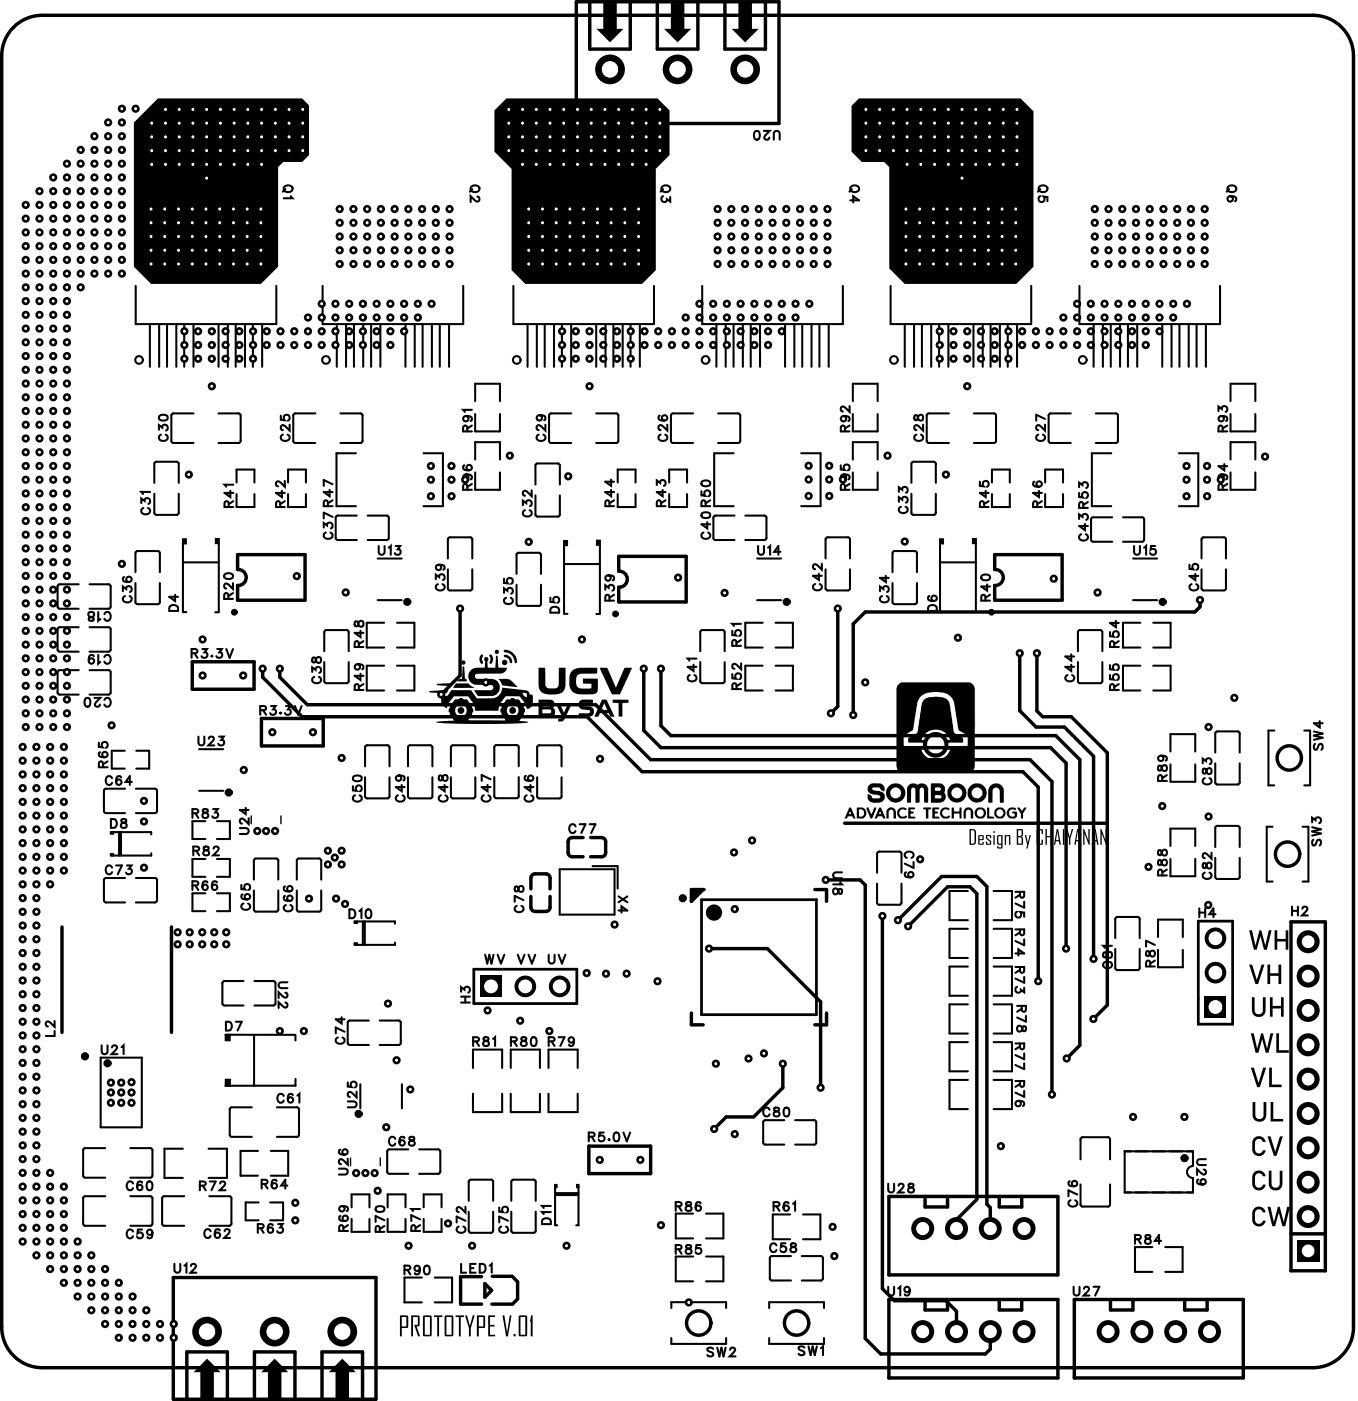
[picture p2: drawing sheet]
<svg xmlns="http://www.w3.org/2000/svg" width="100mm" height="104mm" viewBox="0 0 100 104" stroke-linecap="round" stroke-linejoin="round" font-family="sans-serif">
<defs><g id="words">
<g font-size="2" fill="#fff">
<text x="92.4" y="70.7">WH</text>
<text x="92.4" y="73.2">VH</text>
<text x="92.5" y="75.6">UH</text>
<text x="92.5" y="78.3">WL</text>
<text x="92.5" y="80.8">VL</text>
<text x="92.5" y="83.4">UL</text>
<text x="92.5" y="85.9">CV</text>
<text x="92.5" y="88.4">CU</text>
<text x="92.5" y="91.1">CW</text>
<text x="29.5" y="99.2">PROTOTYPE V.01</text>
</g>
<text font-size="1.5" fill="#fff" x="71.6" y="62.8">Design By CHAIYANAN</text>
<g font-size="1.1" fill="#fff">
<text x="57.8" y="9.4" transform="rotate(-180 57.8 9.4)">U20</text>
<text x="20.7" y="13.6" transform="rotate(90 20.7 13.6)">Q1</text>
<text x="34.5" y="13.6" transform="rotate(90 34.5 13.6)">Q2</text>
<text x="48.6" y="13.6" transform="rotate(90 48.6 13.6)">Q3</text>
<text x="62.6" y="13.6" transform="rotate(90 62.6 13.6)">Q4</text>
<text x="76.5" y="13.6" transform="rotate(90 76.5 13.6)">Q5</text>
<text x="90.5" y="13.6" transform="rotate(90 90.5 13.6)">Q6</text>
<text x="12.7" y="32.7" transform="rotate(-90 12.7 32.7)">C30</text>
<text x="21.7" y="32.7" transform="rotate(-90 21.7 32.7)">C25</text>
<text x="35.2" y="32" transform="rotate(-90 35.2 32)">R91</text>
<text x="40.6" y="32.7" transform="rotate(-90 40.6 32.7)">C29</text>
<text x="49.7" y="32.7" transform="rotate(-90 49.7 32.7)">C26</text>
<text x="63.1" y="32" transform="rotate(-90 63.1 32)">R92</text>
<text x="68.6" y="32.7" transform="rotate(-90 68.6 32.7)">C28</text>
<text x="77.6" y="32.7" transform="rotate(-90 77.6 32.7)">C27</text>
<text x="91.1" y="32" transform="rotate(-90 91.1 32)">R93</text>
<text x="11.4" y="38.1" transform="rotate(-90 11.4 38.1)">C31</text>
<text x="17.6" y="37.6" transform="rotate(-90 17.6 37.6)">R41</text>
<text x="21.4" y="37.6" transform="rotate(-90 21.4 37.6)">R42</text>
<text x="24.9" y="39.9" transform="rotate(-90 24.9 39.9)">C37 R47</text>
<text x="27.9" y="41.3">U13</text>
<text x="35.2" y="36.3" transform="rotate(-90 35.2 36.3)">R96</text>
<text x="39.6" y="38.3" transform="rotate(-90 39.6 38.3)">C32</text>
<text x="45.7" y="37.5" transform="rotate(-90 45.7 37.5)">R44</text>
<text x="49.5" y="37.5" transform="rotate(-90 49.5 37.5)">R43</text>
<text x="52.8" y="39.9" transform="rotate(-90 52.8 39.9)">C40 R50</text>
<text x="56" y="41.3">U14</text>
<text x="63.1" y="36.3" transform="rotate(-90 63.1 36.3)">R95</text>
<text x="67.4" y="38" transform="rotate(-90 67.4 38)">C33</text>
<text x="73.4" y="37.6" transform="rotate(-90 73.4 37.6)">R45</text>
<text x="77.4" y="37.6" transform="rotate(-90 77.4 37.6)">R46</text>
<text x="80.8" y="40" transform="rotate(-90 80.8 40)">C43 R53</text>
<text x="83.8" y="41.3">U15</text>
<text x="91.1" y="36.3" transform="rotate(-90 91.1 36.3)">R94</text>
<text x="8.3" y="45" transform="rotate(-180 8.3 45)">C18</text>
<text x="10" y="44.6" transform="rotate(-90 10 44.6)">C36</text>
<text x="13.5" y="45.3" transform="rotate(-90 13.5 45.3)">D4</text>
<text x="17.5" y="44.4" transform="rotate(-90 17.5 44.4)">R20</text>
<text x="27.2" y="47.9" transform="rotate(-90 27.2 47.9)">R48</text>
<text x="33.2" y="43.7" transform="rotate(-90 33.2 43.7)">C39</text>
<text x="38.2" y="44.7" transform="rotate(-90 38.2 44.7)">C35</text>
<text x="41.7" y="45.4" transform="rotate(-90 41.7 45.4)">D5</text>
<text x="45.7" y="44.5" transform="rotate(-90 45.7 44.5)">R39</text>
<text x="55.1" y="47.8" transform="rotate(-90 55.1 47.8)">R51</text>
<text x="61.1" y="43.7" transform="rotate(-90 61.1 43.7)">C42</text>
<text x="66" y="44.6" transform="rotate(-90 66 44.6)">C34</text>
<text x="69.6" y="45.3" transform="rotate(-90 69.6 45.3)">D6</text>
<text x="73.5" y="44.5" transform="rotate(-90 73.5 44.5)">R40</text>
<text x="83.1" y="47.9" transform="rotate(-90 83.1 47.9)">R54</text>
<text x="88.9" y="43.7" transform="rotate(-90 88.9 43.7)">C45</text>
<text x="8.3" y="51.3" transform="rotate(-180 8.3 51.3)">C20</text>
<text x="8.3" y="48.1" transform="rotate(-180 8.3 48.1)">C19</text>
<text x="14.1" y="48.9">R3.3V</text>
<text x="19.2" y="53.1">R3.3V</text>
<text x="24" y="50.6" transform="rotate(-90 24 50.6)">C38</text>
<text x="27.2" y="51.1" transform="rotate(-90 27.2 51.1)">R49</text>
<text x="51.8" y="50.5" transform="rotate(-90 51.8 50.5)">C41</text>
<text x="55.1" y="51" transform="rotate(-90 55.1 51)">R52</text>
<text x="79.8" y="50.5" transform="rotate(-90 79.8 50.5)">C44</text>
<text x="83.1" y="51.1" transform="rotate(-90 83.1 51.1)">R55</text>
<text x="7.7" y="58.3">C64</text>
<text x="8.3" y="56.8" transform="rotate(-90 8.3 56.8)">R65</text>
<text x="14.6" y="55.4">U23</text>
<text x="27.1" y="59.3" transform="rotate(-90 27.1 59.3)">C50</text>
<text x="30.2" y="59.3" transform="rotate(-90 30.2 59.3)">C49</text>
<text x="33.4" y="59.3" transform="rotate(-90 33.4 59.3)">C48</text>
<text x="36.6" y="59.3" transform="rotate(-90 36.6 59.3)">C47</text>
<text x="39.8" y="59.3" transform="rotate(-90 39.8 59.3)">C46</text>
<text x="86.6" y="57.8" transform="rotate(-90 86.6 57.8)">R89</text>
<text x="89.9" y="58.1" transform="rotate(-90 89.9 58.1)">C83</text>
<text x="98.1" y="55.5" transform="rotate(-90 98.1 55.5)">SW4</text>
<text x="7.7" y="64.9">C73</text>
<text x="8.1" y="61.5">D8</text>
<text x="14.2" y="60.8">R83</text>
<text x="14.2" y="63.5">R82</text>
<text x="18.7" y="61.7" transform="rotate(-90 18.7 61.7)">U24</text>
<text x="42" y="61.9">C77</text>
<text x="61.3" y="64.4" transform="rotate(90 61.3 64.4)">U18</text>
<text x="66.6" y="62.9" transform="rotate(90 66.6 62.9)">C79</text>
<text x="74.8" y="65.9" transform="rotate(90 74.8 65.9)">R75 R74 R73 R78 R77 R76</text>
<text x="86.6" y="64.8" transform="rotate(-90 86.6 64.8)">R88</text>
<text x="89.9" y="65.1" transform="rotate(-90 89.9 65.1)">C82</text>
<text x="98" y="62.6" transform="rotate(-90 98 62.6)">SW3</text>
<text x="14.2" y="66.1">R66</text>
<text x="18.8" y="67.3" transform="rotate(-90 18.8 67.3)">C65</text>
<text x="21.9" y="67.5" transform="rotate(-90 21.9 67.5)">C66</text>
<text x="25.8" y="68.2">D10</text>
<text x="35.8" y="71.5">WV VV UV</text>
<text x="39" y="67.5" transform="rotate(-90 39 67.5)">C78</text>
<text x="45.5" y="66.2" transform="rotate(90 45.5 66.2)">X4</text>
<text x="82.5" y="71.7" transform="rotate(-90 82.5 71.7)">C81</text>
<text x="85.7" y="71.5" transform="rotate(-90 85.7 71.5)">R87</text>
<text x="88.6" y="68.1">H4</text>
<text x="95.5" y="68">H2</text>
<text x="4.3" y="76.7" transform="rotate(-90 4.3 76.7)">L2</text>
<text x="16.6" y="76.5">D7</text>
<text x="20.3" y="72.6" transform="rotate(90 20.3 72.6)">U22</text>
<text x="25.8" y="77.3" transform="rotate(-90 25.8 77.3)">C74</text>
<text x="34.9" y="77.6">R81 R80 R79</text>
<text x="35.1" y="74.2" transform="rotate(-90 35.1 74.2)">H3</text>
<text x="7.4" y="78.2">U21</text>
<text x="20.4" y="81.8">C61</text>
<text x="26.7" y="82" transform="rotate(-90 26.7 82)">U25</text>
<text x="56.4" y="82.8">C80</text>
<text x="9.3" y="88.3">C60</text>
<text x="14.7" y="88.3">R72</text>
<text x="19.3" y="88.2">R64</text>
<text x="26" y="86.9" transform="rotate(-90 26 86.9)">U26</text>
<text x="28.7" y="85">C68</text>
<text x="43.5" y="84.7">R5.0V</text>
<text x="49.9" y="89.8">R86</text>
<text x="57.1" y="89.8">R61</text>
<text x="65.6" y="88.5">U28</text>
<text x="80" y="89.3" transform="rotate(-90 80 89.3)">C76</text>
<text x="88.3" y="85.6" transform="rotate(90 88.3 85.6)">U29</text>
<text x="9.3" y="91.9">C59</text>
<text x="12.8" y="94.4">U12</text>
<text x="15" y="91.8">C62</text>
<text x="19" y="91.5">R63</text>
<text x="26" y="91.1" transform="rotate(-90 26 91.1)">R69</text>
<text x="28.7" y="91.2" transform="rotate(-90 28.7 91.2)">R70</text>
<text x="29.8" y="94.5">R90</text>
<text x="31.4" y="91.1" transform="rotate(-90 31.4 91.1)">R71</text>
<text x="34" y="94.4">LED1</text>
<text x="34.7" y="91.2" transform="rotate(-90 34.7 91.2)">C72</text>
<text x="37.9" y="91.2" transform="rotate(-90 37.9 91.2)">C75</text>
<text x="41" y="90.6" transform="rotate(-90 41 90.6)">D11</text>
<text x="49.9" y="93">R85</text>
<text x="56.9" y="92.9">C58</text>
<text x="83.9" y="92.3">R84</text>
<text x="52.2" y="100.6">SW2</text>
<text x="59" y="100.5">SW1</text>
<text x="65.6" y="96.1">U19</text>
<text x="79.3" y="96.1">U27</text>
</g>
</g></defs>
<g fill="none" stroke="#000" stroke-width=".25">
<path d="M.8 2.3a2.99 2.99 0 0 1 2.3-1.2h94a3 3 0 0 1 3 3v94a3 3 0 0 1-3 3h-94a3 3 0 0 1-3-3v-94l.1-.7 .2-.6zM42.6 .1h15v9h-15zM43.6 .1v3.5h3v-3.5M48.6 .1v3.5h3v-3.5M53.6 .1v3.5h3v-3.5M14.2 48.9h4.6v2.1h-4.6zM17.6 41h5v3.4h-5v-1.1a.59 .59 0 0 0 .6-.6 .59 .59 0 0 0-.6-.6zM19.3 53.1h4.6v2.1h-4.6zM19.4 49.4v.7l3 2.9h21l4.1 4.1h28.2l1.1 1.1v14.3M20.7 49.4v.7l2 2h21.4l4 4.1h28.1l1.6 1.6v23.1M34 45v4.9l-1.4 1.4M45.8 41.1h5v3.4h-5v-1.1a.59 .59 0 0 0 .6-.6 .59 .59 0 0 0-.6-.6z"/>
<path d="M47.6 49.4v4.6l1.3 1.3h28.8l1.2 1.1v13.7M48.9 49.4v4.3l.7 .7h28.5l1.8 1.8v21.1l-1 1M62 45v7.2l-.5 .5M73.6 41h5v3.4h-5v-1.1a.59 .59 0 0 0 .6-.6 .59 .59 0 0 0-.6-.6zM75.4 48.3v4.3l1.2 1.2h2.1l2.2 2.1v15M76.7 48.3v4.3l.4 .4h2.1l2.7 2.7v18.6l-1 1M88.8 44.4v.5l-.4 .4h-24.4l-.9 .8v6.8M4.6 68.5v7.8M12.7 68.5v7.8M39.3 66.3v.8l.1 .3h1M39.3 65.7v-.9l.3-.2 .9 .1 .2 .2v.8M40.7 66.3v.9l-.3 .2"/>
<path d="M43.1 61.9l-.9 .1-.2 .2v.8l.2 .3 .9 .1M43.7 61.9l1 .1 .1 .2M44.8 62.2v.8l-.1 .3-1 .1M51.1 65.8h.9l-.9 .8zM51.1 74.9v.9h.9M52 65.8h.1M52.5 70.1h4.3l3.9 4v6.3M57.9 78.7v1.7l-2.1 2.2h-2.1l-.9 .9M60.3 65.8h.8v.8M61.1 65.1h2.5l.4 .3v33.6l1.2 1.1h7.7l.4-.3v-1.3M61.1 74.9v.9h-.8M62.5 60.9h19.4"/>
<path d="M65.3 67.7v27.6l.9 .9h3.8l.8 .8v1.5M66.4 68l3.3-3.2h2.6l.7 .8v23.4l.3 .3v2.1M67.2 68.5l2.9-2.9h1.7l.5 .5v22.6l-1.5 1.5v1.2M95.5 68.2h2.5v25.8h-2.5zM12.8 94.5h15v9h-15zM35.6 94.4h-1.5v2h1.5M35.9 94.9l.5 .5-.5 .5zM36.4 94.4h1.5l.4 .4v1.2l-.4 .4h-1.5M43.6 84.7h4.5v2.1h-4.5zM65.8 88.5h12.5v5.8h-12.5zM65.8 96.1h12.5v5.8h-12.5zM65.8 94.3h.1"/>
<path d="M68.4 96.1v.8h1.7l-.1-.8M68.4 88.5v.7h1.7l-.1-.7M73.9 88.5v.7h1.7l-.1-.7M73.9 96.1v.8h1.7l-.1-.8M79.5 96.1h12.5v5.8h-12.5zM82.1 96.1v.8h1.7v-.8M87.6 96.1v.8h1.7v-.8M95.5 91.2h2.5M13.8 103.5v-3.5h3v3.5M18.8 103.5v-3.5h3v3.5M23.8 103.5v-3.5h3v3.5M65.8 101.9h.1"/>
<circle cx="17.3" cy="45.3" r=".12"/>
<circle cx="45.5" cy="45.4" r=".12"/>
<circle cx="73.3" cy="45.3" r=".12"/>
<circle cx="95.4" cy="56" r=".9"/>
<circle cx="95.2" cy="63.2" r=".9"/>
<circle cx="51.7" cy="97.8" r=".9"/>
<circle cx="58.9" cy="97.8" r=".9"/>
</g>
<g fill="#000">
<path d="M44.6 .1h1v2h.5l-1 1-1-1h.5zM49.6 .1h1v2h.5l-1 1-1-1h.5zM54.6 .1h1v2h.5l-1 1-1-1h.5zM9.9 9.1l1.8-1.8h10.7l.5 .5v3.7l-.5 .5h-1.4l-.4 .4v7.3l-1.3 1.3h-8.1l-1.3-1.3zM36.6 8.2l.9-.9h11.1l.9 .9v3.3l-1 1v7.5l-1 1h-8.6l-1.1-1v-7.5l-1.2-1.3zM63 7.8l.5-.5h12l1 .9v11.5l-1.3 1.3h-8.3l-1.1-1.1v-7.5l-.4-.4h-1.6l-.8-.8zM13.5 39.8h.3v.5h-.3zM15.9 39.8h.4v.4h-.4zM41.7 39.9h.3v.5h-.3zM44.1 39.9h.4v.5h-.4zM69.5 39.8h.3v.5h-.3zM71.9 39.8h.4v.4h-.4z"/>
<path d="M16.6 76.4h.5v.6h-.5zM35.5 72.1h1.6v1.6h-1.6zM51.1 65.8h.9l-.9 .8zM89.1 73.7h1.6v1.5h-1.6zM16.6 79.8h.5v.6h-.5zM95.9 91.7h1.7v1.6h-1.7zM15.3 100.5l1 1h-.5v2h-1v-2h-.5zM20.3 100.5l1 1h-.5v2h-1v-2h-.5zM25.3 100.5l1 1h-.5v2h-1v-2h-.5z"/>
<path d="M33.4 52l-.1 .2a.97 .97 0 0 0 .3 1.1l-1.3 .1 3 .1 3.8-.1-.7-.1 .2-.2a.81 .81 0 0 0 .1-.8l.1-.1-.2-.2a.5 .5 0 0 0-.5-.3 .32 .32 0 0 0-.5 0l-.2 .1-.2 .2-.2 .4 .1 .5 .3 .4-2.7-.1a.86 .86 0 0 0 .2-1 .86 .86 0 0 0-1-.5h-.2zM37.5 52.5a.45 .45 0 0 1 .9 0 .45 .45 0 0 1-.9 0zM37.7 52.5a.25 .25 0 0 0 .5 0 .25 .25 0 0 0-.5 0zM33.7 52.5a.44 .44 0 0 1 .8 0 .44 .44 0 0 1-.8 0zM33.8 52.5a.25 .25 0 0 0 .5 0 .25 .25 0 0 0-.5 0zM32.7 51.5a.58 .58 0 0 0 .3 .8l.6-.8h1l.4 .5 .2 .6h1.7l.1-.5 .4-.6h1l.5 .8a.19 .19 0 0 0 .2 .1 .19 .19 0 0 0 .2-.1l.1-.2v-.7a.24 .24 0 0 1-.3-.3l-1.8-.2a.19 .19 0 0 0-.2 0 .19 .19 0 0 0 0 .2l-.2 .3a.8 .8 0 0 1-.7 .2h-.9l-.5-.6-1.4 .1a.62 .62 0 0 1-.7 .4zM38.7 51.2a.23 .23 0 0 1 .3 .1 .23 .23 0 0 1 0 .3l-.3-.2zM34.8 49.6a.64 .64 0 0 0-.1 .7 .64 .64 0 0 0 .7 .3h.9l.2 .2-.2 .2-1.2 .1 .3 .4h1.1a.65 .65 0 0 0 .5-.8 .65 .65 0 0 0-.8-.5h-.9a.19 .19 0 0 1-.2-.2 .19 .19 0 0 1 .2-.2h1.8l.4-.3v-.1h-.6l-.1-.9h-.1l-.1 .9h-.5v-.5a.17 .17 0 0 0 0-.3 .17 .17 0 0 0-.2 0 .17 .17 0 0 0 0 .3v.5h-.8zM44.4 49.4l.9 1.9h.6l.9-1.9h-.6l-.6 1.4-.7-1.4zM42.3 49.6a1.37 1.37 0 0 0 .1 1.6l.7 .1a1.2 1.2 0 0 0 1.1-.1v-1h-1.1v.3l.7 .1-.1 .3a1.01 1.01 0 0 1-1-.2l-.1-.4 .1-.4 .3-.1h1.2v-.4h-1.3zM39.9 49.4l-.1 .2a2.62 2.62 0 0 0 .1 1.4 1.39 1.39 0 0 0 1.8 0l.1-.3v-1.3h-.4l-.1 1.4a.71 .71 0 0 1-1-.1v-1.3zM44.5 51.7l-.5 1.3h.3l.1-.3h.6a.24 .24 0 0 0 .2 .3 .24 .24 0 0 0 .2-.1l-.5-1.2zM44.7 52l.2 .5h-.4zM41.1 52l.4 .9a.18 .18 0 0 1 0 .2 .18 .18 0 0 1-.2 0v.2a.38 .38 0 0 0 .6-.4l.4-.9h-.3l-.3 .7-.1-.2a.46 .46 0 0 0-.4-.5zM39.8 51.7v1.3h.5a.68 .68 0 0 0 .7-.2 .39 .39 0 0 0-.1-.5l.1-.1a.34 .34 0 0 0-.2-.5zM40.1 52.5h.6a.14 .14 0 0 1 .1 .1 .14 .14 0 0 1-.2 .1h-.5zM40.1 52h.5a.13 .13 0 0 1 .1 .1 .13 .13 0 0 1-.1 .1h-.5zM45.3 51.7v.3h.5v1h.2l.1-1h.4v-.3zM42.9 51.8l-.1 .2a.42 .42 0 0 0 .1 .4 .42 .42 0 0 0 .5 .1h.2v.2h-.8v.3h.1a1.04 1.04 0 0 0 1-.1v-.3a.45 .45 0 0 0-.6-.4l-.2-.1v-.1h.8v-.2l-.7-.1zM37.3 48.1a.15 .15 0 0 0 0 .1 .15 .15 0 0 0 .2 .1l.3 .1 .2 .4a.13 .13 0 0 0 .1 .2 .13 .13 0 0 0 .1 0 .88 .88 0 0 0-.9-.9zM36.9 50.2l.1 .2a.25 .25 0 0 0 .4 .3l.9 .1a1.17 1.17 0 0 0-1.4-.6zM34.2 49.3v.9h-.2l-.2 .2h.7v-.2h-.1l-.1-.9zM33.7 50.5l-.2 .4h1.6l-.5-.4zM37.3 48.4a.15 .15 0 0 0 0 .2 .15 .15 0 0 0 .2 0l.3 .4a.2 .2 0 0 0 .1-.2 .2 .2 0 0 0-.1-.2l-.3-.2zM31.8 51.1l.1 .1 1.1 .1 .2-.3zM32.3 50.6a1.28 1.28 0 0 0 1 .1h.1l.1-.2zM35.6 48.4l-.1 .3v.2a.12 .12 0 0 0 .1 .2 .12 .12 0 0 0 .1-.1v-.3v-.3zM36.2 48.4l.1 .7a.37 .37 0 0 0 .2-.4 .37 .37 0 0 0-.3-.3zM37.1 49a.2 .2 0 0 0 .4 0 .2 .2 0 0 0-.4 0zM36.6 48.2a.16 .16 0 0 0 .3 0 .16 .16 0 0 0-.3 0zM34.1 49a.16 .16 0 0 0 .3 0 .16 .16 0 0 0-.3 0z"/>
<path d="M66.4 50.6l-.1 .3v5.8l.2 .3 .4 .2h4.7l.3-.1 .2-.4v-5.8l-.1-.3-.2-.1h-5.2zM68.1 51.5l.3-.2 .6-.1h.8l.4 .2 .4 .5 .2 1.6a.84 .84 0 0 0 .6 .8l.2 .2-.1 .7h-1.3v-.3h1a.24 .24 0 0 0 0-.4l-.3-.1a.59 .59 0 0 1-.4-.8l-.2-1.4-.2-.4-.4-.2h-1l-.3 .1-.2 .3-.3 2.2-.7 .4v.3h1l.1 .3h-1.4v-.8l.5-.3a1.05 1.05 0 0 0 .3-1l.2-1.2zM68.6 55.1a.65 .65 0 0 1 1.3 0 .65 .65 0 0 1-1.3 0zM68.2 55.5a.21 .21 0 0 1 .2 0 .21 .21 0 0 1 .1 .2l.3 .2 .4 .1h.4l.3-.3a.28 .28 0 0 1 .4-.2l-.2 .3-.3 .3-.7 .1-.6-.3zM68.4 54.3l.4-.3h.6l.5 .1 .4 .6a.26 .26 0 0 1-.4-.3l-.3-.2-.4-.1-.4 .1-.3 .3a.18 .18 0 0 1-.3 .2zM67.3 58l-.2 .3v1.1l.3-.1v-1a.16 .16 0 0 1 .2-.1 .16 .16 0 0 1 .1 .1l.1 1.1h.2v-.1v-.9a.16 .16 0 0 1 .2-.2 .16 .16 0 0 1 .2 .2v.9l.2 .1 .1-.1-.1-1.1a.55 .55 0 0 0-.8-.2l-.3-.1zM65.5 58.6a.75 .75 0 0 0 1.5 0 .75 .75 0 0 0-1.5 0zM65.9 58.6a.4 .4 0 0 1 .8 0 .4 .4 0 0 1-.8 0zM70.1 58.6a.71 .71 0 0 0 1.4 0 .71 .71 0 0 0-1.4 0zM70.4 58.6a.4 .4 0 0 1 .8 0 .4 .4 0 0 1-.8 0zM71.6 58.6a.71 .71 0 0 0 1.4 0 .71 .71 0 0 0-1.4 0zM71.9 58.6a.4 .4 0 0 1 .8 0 .4 .4 0 0 1-.8 0zM64.4 58l-.2 .2v.3l.2 .2 .5 .1a.16 .16 0 0 1 .2 0 .16 .16 0 0 1 0 .2h-.5l-.1-.2a.16 .16 0 0 0-.2-.1 .16 .16 0 0 0-.1 .1 .41 .41 0 0 0 .3 .5l.5 .1a.45 .45 0 0 0 .4-.6 .45 .45 0 0 0-.5-.3l-.3-.1-.1-.1 .5-.1 .4 .3a.39 .39 0 0 0-.3-.6zM73.2 58.2l-.1 .2v.9h.3v-.9a.28 .28 0 0 1 .3-.2 .28 .28 0 0 1 .3 .2v.9l.2 .1 .1-1-.2-.3a.6 .6 0 0 0-.9 .1zM68.9 57.9v1.4l.6 .1a.52 .52 0 0 0 .4-.9v-.3l-.2-.3zM69.2 58.8h.4l.1 .1-.1 .1h-.4zM69.2 58.2h.3a.13 .13 0 0 1 .1 .1 .13 .13 0 0 1-.1 .2h-.3zM72.1 60.1a.42 .42 0 0 0 .8 0 .42 .42 0 0 0-.8 0zM72.3 60.1a.27 .27 0 0 1 .5 0 .27 .27 0 0 1-.5 0zM73.5 60.1a.45 .45 0 0 0 .9 0 .45 .45 0 0 0-.9 0zM73.7 60.1a.27 .27 0 0 1 .5 0 .27 .27 0 0 1-.5 0zM62.8 59.7l-.3 .8h.2l.1-.1h.2l.1 .1h.2l-.3-.8zM62.8 60.1a.1 .1 0 0 1 .2 0 .1 .1 0 0 1-.2 0zM65 59.7l-.3 .8h.2l.1-.1h.2l.1 .1h.2l-.3-.7zM65 60.1a.1 .1 0 0 1 .2 0 .1 .1 0 0 1-.2 0zM74.6 59.8l-.1 .1a.49 .49 0 0 0 .2 .6h.4a.25 .25 0 0 0 .1-.3 .25 .25 0 0 0-.2-.2l-.1 .1a.15 .15 0 0 1 .2 .1 .15 .15 0 0 1-.1 .2 .28 .28 0 0 1-.3-.4 .28 .28 0 0 1 .4-.1l.1-.1-.2-.1zM64.1 59.7l.2 .6a.17 .17 0 0 0 .2 .2 .17 .17 0 0 0 .1-.2l.1-.3a.13 .13 0 0 0 .1-.2 .13 .13 0 0 0-.1-.1l-.2 .5-.2-.2a.18 .18 0 0 0 0-.2 .18 .18 0 0 0-.2-.1zM69.7 59.8a.46 .46 0 0 0 .1 .7h.4l.1-.1-.2-.1a.28 .28 0 0 1-.3 0 .28 .28 0 0 1 0-.4 .28 .28 0 0 1 .4 0v-.1a.36 .36 0 0 0-.5 0zM70.4 59.7v.8h.2v-.3h.4v.3h.1v-.8h-.1v.3h-.4v-.3zM66.5 59.8a.42 .42 0 0 0 .1 .7h.4l.1-.1-.1-.1-.3 .1-.2-.2a.26 .26 0 0 1 .1-.3 .26 .26 0 0 1 .3 0h.1l.1-.1-.2-.1zM65.7 59.8l-.1 .2v.5h.1v-.5a.18 .18 0 0 1 .2-.1 .18 .18 0 0 1 .2 .1v.5h.2v-.5a.36 .36 0 0 0-.5-.3zM71.4 59.8l-.1 .2v.5h.2v-.4a.18 .18 0 0 1 .1-.2 .18 .18 0 0 1 .2 .1v.5h.2l-.1-.7a.33 .33 0 0 0-.5 0zM63.4 59.7v.8h.5l.2-.3-.1-.3-.2-.2zM63.5 59.9a.27 .27 0 0 1 .4 .2 .27 .27 0 0 1-.4 .3zM75.3 59.7l.2 .5v.3h.2v-.4l.2-.4a.28 .28 0 0 0-.3 .3v-.1a.21 .21 0 0 0-.3-.2zM68.3 59.7v.1l.2 .1v.6h.2v-.6l.1-.1 .1-.1zM67.2 59.7v.8h.5v-.1h-.3a.18 .18 0 0 1 0-.2 .18 .18 0 0 1 .2-.1l-.2-.2 .2-.1 .1-.1zM69 59.7v.8h.5v-.1h-.3v-.2l.2-.1-.2-.1v-.1l.3-.1v-.1zM73 59.7v.8h.5v-.1h-.3v-.7z"/>
<path d="M78.9 61.3l.2 .7v.5h.1v-.5l.2-.7h-.1l-.2 .6-.1-.6zM78.2 61.3l-.2 1.2h.1a.18 .18 0 0 1 .1-.3 .18 .18 0 0 1 .2 .3h.1l-.2-1.2zM78.2 61.5l.1 .6h-.2zM81 61.3l-.3 1.2h.2v-.3h.2l.1 .3h.1l-.2-1.2zM81 61.5l.1 .6h-.2zM79.7 61.3l-.2 1.2h.1a.18 .18 0 0 1 .1-.3 .18 .18 0 0 1 .2 .3h.1l-.2-1.1zM79.7 61.5l.1 .6h-.2zM77.3 61.3v1.2h.1v-.6h.3v.6h.1v-1.2h-.1v.5h-.3v-.5zM71.7 61.3v1.2h.4l.1-.2v-.8l-.1-.2zM71.8 61.4h.2l.1 .1v.8l-.1 .1h-.2zM80.1 61.3v1.2h.1v-.9l.3 .8 .1 .1v-1.2h-.1v.8l-.3-.8zM81.4 61.3v1.2h.1v-.9l.3 .8 .1 .1v-1.2h-.1v.8l-.3-.8zM75.2 61.3v1.2h.4l.1-.5-.1-.1 .1-.1v-.4zM75.3 61.9l.3 .1v.4h-.3zM75.3 61.4h.3v.3l-.1 .1h-.2zM76.7 61.3v1.1l.4 .1 .1-.4h-.1v.3h-.3v-1h.3v.3h.1v-.3zM75.8 61.7l.2 .8-.1 .2h.1l.3-.9h-.1l-.2 .5-.1-.6zM73.8 61.8v.6v.1h.3v.1l-.2 .1v-.1h-.1v.1h.3l.1-1zM73.9 61.8h.2v.6l-.2-.1zM74.3 61.7v.8h.1v-.7h.2v.7h.1v-.7zM72.4 61.8v.6l.3 .1 .1-.2h-.1v.1h-.2v-.3h.3v-.3zM72.5 61.8h.2v.2h-.2zM73 61.8l-.1 .2 .3 .2v.2h-.2v-.2h-.1v.2l.4 .1a.35 .35 0 0 0-.3-.5v-.2h.2v.2h.1v-.2zM78.6 61.3v1.2h.1v-1.2zM73.5 61.7v.8h.1v-.8zM73.5 61.5v.1h.1v-.1z"/>
<path d="M92.4 68.8l.3 1.2a.18 .18 0 0 0 .1 .2 .18 .18 0 0 0 .2 0l.2-1 .2 .8a.19 .19 0 0 0 .2 .2 .19 .19 0 0 0 .2-.2l.3-1.2h-.2l-.3 1.1-.2-.8a.22 .22 0 0 0-.2-.3l-.3 1.1-.3-1.1zM94.3 68.8v1.4h.2v-.6h.6v.6h.2v-1.4h-.2v.6h-.6v-.6z"/>
<path d="M92.4 71.3l.5 1.5h.2l.4-1.5h-.2l-.3 1.1-.4-1.1zM93.8 71.3v1.5h.2v-.6h.6v.6h.2v-1.5h-.2v.7h-.6v-.7z"/>
<path d="M92.5 76.4l.3 1.2a.18 .18 0 0 0 .1 .2 .18 .18 0 0 0 .2 0l.3-.9 .2 .7a.19 .19 0 0 0 .2 .3 .19 .19 0 0 0 .1-.3l.3-1.2h-.2l-.3 1.1-.2-.7a.22 .22 0 0 0-.2-.3l-.3 1-.2-1.1zM94.4 76.4v1.4h.9v-.1h-.7v-1.3z"/>
<path d="M92.6 73.7v1.2l.2 .2 .3 .1a.48 .48 0 0 0 .5-.5v-1h-.2v1a.3 .3 0 0 1-.3 .3 .3 .3 0 0 1-.3-.3v-1zM93.9 73.7v1.5h.2v-.6h.7v.6h.2v-1.5h-.2v.7h-.7v-.7z"/>
<path d="M34.4 97.3l.3 .9v.6h.1v-.6l.3-.9h-.1l-.2 .7-.2-.7zM37.2 97.3l.2 1.5h.2l.2-1.5h-.1l-.2 1.2-.2-1.2zM30.4 97.3v1.5h.2v-1.4h.3v.6h-.2l.2 .8h.2l-.3-.7 .2-.1v-.7zM32.9 97.3v1.5h.6v-1.5zM33 97.4h.4v1.3h-.4zM31.3 97.3v1.4l.6 .1v-1.5zM31.4 97.4h.4v1.3h-.4zM38.4 97.3v1.5h.5l.1-.1v-1.4h-.1zM38.5 97.4h.4v1.3h-.4zM33.7 97.3v.1h.2v1.4h.2v-1.4h.2v-.1zM35.3 97.3v1.5h.1v-.6l.5-.1v-.8zM35.4 97.4h.4v.7h-.4zM29.6 97.3v1.5h.1v-.6l.5-.1v-.7l-.1-.1zM29.7 97.4h.4v.7h-.4zM32.1 97.3v.1h.2v1.4h.2v-1.4h.2v-.1zM36.1 97.3v1.5h.5v-.1h-.4v-.6h.4v-.1h-.4v-.6h.4v-.1zM39.3 97.3l-.1 .4 .1 1.1h.1v-1.5zM38 98.6v.2h.1v-.2z"/>
<path d="M92.5 78.9l.5 1.5h.2l.5-1.5h-.3l-.3 1.2-.3-1.2zM93.9 78.9v1.5h.9v-.2h-.7v-1.3z"/>
<path d="M92.7 81.5v1.1l.1 .2 .3 .1a.48 .48 0 0 0 .6-.4v-1h-.2v1a.3 .3 0 0 1-.3 .2 .3 .3 0 0 1-.3-.2v-1zM94 81.5v1.4h.9v-.2h-.7v-1.2z"/>
<path d="M93.8 89.2l.3 1.3a.17 .17 0 0 0 .1 .2 .18 .18 0 0 0 .2-.3l.2-.7 .2 .6a.21 .21 0 0 0 0 .3 .21 .21 0 0 0 .3 0l.3-1.4h-.2l-.2 1.1-.3-1.1h-.2l-.3 1.1-.2-.8a.23 .23 0 0 0 0-.2 .23 .23 0 0 0-.2-.1zM92.8 89.4l-.2 .2v.6l.2 .4a.51 .51 0 0 0 .8-.3h-.2a.29 .29 0 0 1-.3 .2 .29 .29 0 0 1-.3-.3v-.5a.29 .29 0 0 1 .3-.3 .29 .29 0 0 1 .3 .2h.2v-.1a.5 .5 0 0 0-.8-.1z"/>
<path d="M93.8 84l.4 1.5h.2l.5-1.5h-.2l-.4 1.1-.2-.8a.28 .28 0 0 0-.3-.3zM92.8 84.2l-.2 .2v.6l.2 .4a.51 .51 0 0 0 .8-.3h-.2a.29 .29 0 0 1-.3 .2 .29 .29 0 0 1-.3-.3v-.5a.29 .29 0 0 1 .3-.3 .29 .29 0 0 1 .3 .2h.2v-.1a.5 .5 0 0 0-.8-.1z"/>
<path d="M93.9 86.6v1a.51 .51 0 0 0 .5 .4 .51 .51 0 0 0 .5-.5v-.9h-.2v.9a.3 .3 0 0 1-.3 .3 .3 .3 0 0 1-.3-.2v-1zM92.8 86.7l-.2 .3v.6l.2 .3a.51 .51 0 0 0 .8-.3h-.2a.29 .29 0 0 1-.3 .2 .29 .29 0 0 1-.3-.3v-.5a.29 .29 0 0 1 .3-.2 .29 .29 0 0 1 .3 .2h.2v-.1a.5 .5 0 0 0-.8-.2z"/>
<circle cx="1.9" cy="18.2" r=".3"/>
<circle cx="1.9" cy="17.2" r=".3"/>
<circle cx="1.9" cy="15.2" r=".3"/>
<circle cx="1.9" cy="16.2" r=".3"/>
<circle cx="1.9" cy="19.2" r=".3"/>
<circle cx="2.9" cy="15.2" r=".3"/>
<circle cx="2.9" cy="14.1" r=".3"/>
<circle cx="2.9" cy="17.2" r=".3"/>
<circle cx="2.9" cy="18.2" r=".3"/>
<circle cx="2.9" cy="16.2" r=".3"/>
<circle cx="2.9" cy="19.2" r=".3"/>
<circle cx="3.9" cy="13.1" r=".3"/>
<circle cx="3.9" cy="14.1" r=".3"/>
<circle cx="3.9" cy="15.2" r=".3"/>
<circle cx="3.9" cy="18.2" r=".3"/>
<circle cx="3.9" cy="17.2" r=".3"/>
<circle cx="3.9" cy="19.2" r=".3"/>
<circle cx="3.9" cy="16.2" r=".3"/>
<circle cx="5" cy="12.1" r=".3"/>
<circle cx="5" cy="13.1" r=".3"/>
<circle cx="5" cy="15.2" r=".3"/>
<circle cx="5" cy="14.1" r=".3"/>
<circle cx="5" cy="18.2" r=".3"/>
<circle cx="5" cy="17.2" r=".3"/>
<circle cx="5" cy="19.2" r=".3"/>
<circle cx="5" cy="16.2" r=".3"/>
<circle cx="6" cy="12.1" r=".3"/>
<circle cx="6" cy="11.1" r=".3"/>
<circle cx="6" cy="13.1" r=".3"/>
<circle cx="6" cy="17.2" r=".3"/>
<circle cx="6" cy="14.1" r=".3"/>
<circle cx="6" cy="18.2" r=".3"/>
<circle cx="6" cy="15.2" r=".3"/>
<circle cx="6" cy="19.2" r=".3"/>
<circle cx="6" cy="16.2" r=".3"/>
<circle cx="7" cy="12.1" r=".3"/>
<circle cx="7" cy="11.1" r=".3"/>
<circle cx="7" cy="13.1" r=".3"/>
<circle cx="7" cy="14.1" r=".3"/>
<circle cx="7" cy="15.2" r=".3"/>
<circle cx="7" cy="18.2" r=".3"/>
<circle cx="7" cy="17.2" r=".3"/>
<circle cx="7" cy="10.1" r=".3"/>
<circle cx="7" cy="19.2" r=".3"/>
<circle cx="7" cy="16.2" r=".3"/>
<circle cx="8" cy="12.1" r=".3"/>
<circle cx="8" cy="11.1" r=".3"/>
<circle cx="8" cy="13.1" r=".3"/>
<circle cx="8" cy="17.2" r=".3"/>
<circle cx="8" cy="14.1" r=".3"/>
<circle cx="8" cy="18.2" r=".3"/>
<circle cx="8" cy="15.2" r=".3"/>
<circle cx="8" cy="9.1" r=".3"/>
<circle cx="8" cy="10.1" r=".3"/>
<circle cx="8" cy="16.2" r=".3"/>
<circle cx="8" cy="19.2" r=".3"/>
<circle cx="9" cy="12.1" r=".3"/>
<circle cx="9" cy="11.1" r=".3"/>
<circle cx="9" cy="13.1" r=".3"/>
<circle cx="9" cy="15.2" r=".3"/>
<circle cx="9" cy="14.1" r=".3"/>
<circle cx="9" cy="18.2" r=".3"/>
<circle cx="9" cy="17.2" r=".3"/>
<circle cx="9" cy="10.1" r=".3"/>
<circle cx="9" cy="8" r=".3"/>
<circle cx="9" cy="9.1" r=".3"/>
<circle cx="9" cy="19.2" r=".3"/>
<circle cx="9" cy="16.2" r=".3"/>
<circle cx="10" cy="8" r=".3"/>
<circle cx="11.2" cy="16.5" r=".3"/>
<circle cx="11.2" cy="18.5" r=".3"/>
<circle cx="11.2" cy="17.5" r=".3"/>
<circle cx="11.2" cy="15.5" r=".3"/>
<circle cx="11.2" cy="19.5" r=".3"/>
<circle cx="11.2" cy="9.1" r=".31"/>
<circle cx="11.2" cy="12.2" r=".31"/>
<circle cx="11.2" cy="10.1" r=".31"/>
<circle cx="11.2" cy="11.1" r=".31"/>
<circle cx="12.2" cy="16.5" r=".3"/>
<circle cx="12.2" cy="15.5" r=".3"/>
<circle cx="12.2" cy="17.5" r=".3"/>
<circle cx="12.2" cy="18.5" r=".3"/>
<circle cx="12.2" cy="19.5" r=".3"/>
<circle cx="12.2" cy="9.1" r=".31"/>
<circle cx="12.2" cy="12.2" r=".31"/>
<circle cx="12.2" cy="10.1" r=".31"/>
<circle cx="12.2" cy="11.1" r=".31"/>
<circle cx="12.2" cy="8.1" r=".31"/>
<circle cx="13.2" cy="16.5" r=".3"/>
<circle cx="13.2" cy="17.5" r=".3"/>
<circle cx="13.2" cy="15.5" r=".3"/>
<circle cx="13.2" cy="18.5" r=".3"/>
<circle cx="13.2" cy="19.5" r=".3"/>
<circle cx="13.3" cy="9.1" r=".31"/>
<circle cx="13.3" cy="12.2" r=".31"/>
<circle cx="13.3" cy="11.1" r=".31"/>
<circle cx="13.3" cy="10.1" r=".31"/>
<circle cx="13.3" cy="8.1" r=".31"/>
<circle cx="14.2" cy="16.5" r=".3"/>
<circle cx="14.2" cy="18.5" r=".3"/>
<circle cx="14.2" cy="17.5" r=".3"/>
<circle cx="14.2" cy="15.5" r=".3"/>
<circle cx="14.2" cy="19.5" r=".3"/>
<circle cx="14.3" cy="9.1" r=".31"/>
<circle cx="14.3" cy="12.2" r=".31"/>
<circle cx="14.3" cy="10.1" r=".31"/>
<circle cx="14.3" cy="11.1" r=".31"/>
<circle cx="14.3" cy="8.1" r=".31"/>
<circle cx="15.2" cy="16.5" r=".3"/>
<circle cx="15.2" cy="17.5" r=".3"/>
<circle cx="15.2" cy="15.5" r=".3"/>
<circle cx="15.2" cy="18.5" r=".3"/>
<circle cx="15.2" cy="19.5" r=".3"/>
<circle cx="15.3" cy="9.1" r=".31"/>
<circle cx="15.3" cy="12.2" r=".31"/>
<circle cx="15.3" cy="10.1" r=".31"/>
<circle cx="15.3" cy="11.1" r=".31"/>
<circle cx="15.3" cy="13.2" r=".31"/>
<circle cx="15.3" cy="8.1" r=".31"/>
<circle cx="16.3" cy="16.5" r=".3"/>
<circle cx="16.3" cy="18.5" r=".3"/>
<circle cx="16.3" cy="17.5" r=".3"/>
<circle cx="16.3" cy="15.5" r=".3"/>
<circle cx="16.3" cy="19.5" r=".3"/>
<circle cx="16.3" cy="9.1" r=".31"/>
<circle cx="16.3" cy="12.2" r=".31"/>
<circle cx="16.3" cy="10.1" r=".31"/>
<circle cx="16.3" cy="11.1" r=".31"/>
<circle cx="16.3" cy="8.1" r=".31"/>
<circle cx="17.3" cy="16.5" r=".3"/>
<circle cx="17.3" cy="18.5" r=".3"/>
<circle cx="17.3" cy="17.5" r=".3"/>
<circle cx="17.3" cy="15.5" r=".3"/>
<circle cx="17.3" cy="19.5" r=".3"/>
<circle cx="17.3" cy="9.1" r=".31"/>
<circle cx="17.3" cy="12.2" r=".31"/>
<circle cx="17.3" cy="11.1" r=".31"/>
<circle cx="17.3" cy="10.1" r=".31"/>
<circle cx="17.3" cy="8.1" r=".31"/>
<circle cx="18.3" cy="16.5" r=".3"/>
<circle cx="18.3" cy="18.5" r=".3"/>
<circle cx="18.3" cy="17.5" r=".3"/>
<circle cx="18.3" cy="15.5" r=".3"/>
<circle cx="18.3" cy="19.5" r=".3"/>
<circle cx="18.3" cy="9.1" r=".31"/>
<circle cx="18.3" cy="12.2" r=".31"/>
<circle cx="18.3" cy="10.1" r=".31"/>
<circle cx="18.3" cy="11.1" r=".31"/>
<circle cx="18.3" cy="8.1" r=".31"/>
<circle cx="19.3" cy="16.5" r=".3"/>
<circle cx="19.3" cy="15.5" r=".3"/>
<circle cx="19.3" cy="17.5" r=".3"/>
<circle cx="19.3" cy="18.5" r=".3"/>
<circle cx="19.3" cy="19.5" r=".3"/>
<circle cx="19.4" cy="9.1" r=".31"/>
<circle cx="19.4" cy="12.2" r=".31"/>
<circle cx="19.4" cy="10.1" r=".31"/>
<circle cx="19.4" cy="11.1" r=".31"/>
<circle cx="19.4" cy="8.1" r=".31"/>
<circle cx="20.4" cy="9.1" r=".31"/>
<circle cx="20.4" cy="11.1" r=".31"/>
<circle cx="20.4" cy="10.1" r=".31"/>
<circle cx="20.4" cy="8.1" r=".31"/>
<circle cx="21.4" cy="9.1" r=".31"/>
<circle cx="21.4" cy="11.1" r=".31"/>
<circle cx="21.4" cy="10.1" r=".31"/>
<circle cx="21.4" cy="8.1" r=".31"/>
<circle cx="22.4" cy="9.1" r=".31"/>
<circle cx="22.4" cy="10.1" r=".31"/>
<circle cx="22.4" cy="11.1" r=".31"/>
<circle cx="22.4" cy="8.1" r=".31"/>
<circle cx="25.1" cy="16.5" r=".31"/>
<circle cx="25.1" cy="17.5" r=".31"/>
<circle cx="25.1" cy="18.5" r=".31"/>
<circle cx="25.1" cy="15.5" r=".31"/>
<circle cx="25.1" cy="19.5" r=".31"/>
<circle cx="26.1" cy="16.5" r=".31"/>
<circle cx="26.1" cy="18.5" r=".31"/>
<circle cx="26.1" cy="17.5" r=".31"/>
<circle cx="26.1" cy="15.5" r=".31"/>
<circle cx="26.1" cy="19.5" r=".31"/>
<circle cx="27.2" cy="16.5" r=".31"/>
<circle cx="27.2" cy="17.5" r=".31"/>
<circle cx="27.2" cy="18.5" r=".31"/>
<circle cx="27.2" cy="15.5" r=".31"/>
<circle cx="27.2" cy="19.5" r=".31"/>
<circle cx="28.2" cy="16.5" r=".31"/>
<circle cx="28.2" cy="17.5" r=".31"/>
<circle cx="28.2" cy="18.5" r=".31"/>
<circle cx="28.2" cy="15.5" r=".31"/>
<circle cx="28.2" cy="19.5" r=".31"/>
<circle cx="29.2" cy="16.5" r=".31"/>
<circle cx="29.2" cy="18.5" r=".31"/>
<circle cx="29.2" cy="17.5" r=".31"/>
<circle cx="29.2" cy="15.5" r=".31"/>
<circle cx="29.2" cy="19.5" r=".31"/>
<circle cx="30.2" cy="16.5" r=".31"/>
<circle cx="30.2" cy="15.5" r=".31"/>
<circle cx="30.2" cy="17.5" r=".31"/>
<circle cx="30.2" cy="18.5" r=".31"/>
<circle cx="30.2" cy="19.5" r=".31"/>
<circle cx="31.2" cy="16.5" r=".31"/>
<circle cx="31.2" cy="18.5" r=".31"/>
<circle cx="31.2" cy="17.5" r=".31"/>
<circle cx="31.2" cy="15.5" r=".31"/>
<circle cx="31.2" cy="19.5" r=".31"/>
<circle cx="32.2" cy="16.5" r=".31"/>
<circle cx="32.2" cy="17.5" r=".31"/>
<circle cx="32.2" cy="18.5" r=".31"/>
<circle cx="32.2" cy="15.5" r=".31"/>
<circle cx="32.2" cy="19.5" r=".31"/>
<circle cx="33.3" cy="16.5" r=".31"/>
<circle cx="33.3" cy="18.5" r=".31"/>
<circle cx="33.3" cy="15.5" r=".31"/>
<circle cx="33.3" cy="17.5" r=".31"/>
<circle cx="33.3" cy="19.5" r=".31"/>
<circle cx="37.6" cy="9.1" r=".31"/>
<circle cx="37.6" cy="11.1" r=".31"/>
<circle cx="37.6" cy="10.1" r=".31"/>
<circle cx="37.6" cy="8.1" r=".31"/>
<circle cx="38.7" cy="9.1" r=".31"/>
<circle cx="38.7" cy="12.2" r=".31"/>
<circle cx="38.7" cy="10.1" r=".31"/>
<circle cx="38.7" cy="11.1" r=".31"/>
<circle cx="38.7" cy="8.1" r=".31"/>
<circle cx="39.1" cy="16.5" r=".3"/>
<circle cx="39.1" cy="18.5" r=".3"/>
<circle cx="39.1" cy="15.5" r=".3"/>
<circle cx="39.1" cy="17.5" r=".3"/>
<circle cx="39.1" cy="19.5" r=".3"/>
<circle cx="39.7" cy="9.1" r=".31"/>
<circle cx="39.7" cy="12.2" r=".31"/>
<circle cx="39.7" cy="11.1" r=".31"/>
<circle cx="39.7" cy="10.1" r=".31"/>
<circle cx="39.7" cy="8.1" r=".31"/>
<circle cx="40.1" cy="16.5" r=".3"/>
<circle cx="40.1" cy="15.5" r=".3"/>
<circle cx="40.1" cy="17.5" r=".3"/>
<circle cx="40.1" cy="18.5" r=".3"/>
<circle cx="40.1" cy="19.5" r=".3"/>
<circle cx="40.7" cy="9.1" r=".31"/>
<circle cx="40.7" cy="12.2" r=".31"/>
<circle cx="40.7" cy="11.1" r=".31"/>
<circle cx="40.7" cy="10.1" r=".31"/>
<circle cx="40.7" cy="8.1" r=".31"/>
<circle cx="41.1" cy="16.5" r=".3"/>
<circle cx="41.1" cy="15.5" r=".3"/>
<circle cx="41.1" cy="17.5" r=".3"/>
<circle cx="41.1" cy="18.5" r=".3"/>
<circle cx="41.1" cy="19.5" r=".3"/>
<circle cx="41.7" cy="9.1" r=".31"/>
<circle cx="41.7" cy="12.2" r=".31"/>
<circle cx="41.7" cy="10.1" r=".31"/>
<circle cx="41.7" cy="11.1" r=".31"/>
<circle cx="41.7" cy="8.1" r=".31"/>
<circle cx="42.2" cy="16.5" r=".3"/>
<circle cx="42.2" cy="18.5" r=".3"/>
<circle cx="42.2" cy="17.5" r=".3"/>
<circle cx="42.2" cy="15.5" r=".3"/>
<circle cx="42.2" cy="19.5" r=".3"/>
<circle cx="42.7" cy="9.1" r=".31"/>
<circle cx="42.7" cy="12.2" r=".31"/>
<circle cx="42.7" cy="10.1" r=".31"/>
<circle cx="42.7" cy="11.1" r=".31"/>
<circle cx="42.7" cy="8.1" r=".31"/>
<circle cx="43.2" cy="16.5" r=".3"/>
<circle cx="43.2" cy="15.5" r=".3"/>
<circle cx="43.2" cy="18.5" r=".3"/>
<circle cx="43.2" cy="17.5" r=".3"/>
<circle cx="43.2" cy="19.5" r=".3"/>
<circle cx="43.7" cy="9.1" r=".31"/>
<circle cx="43.7" cy="12.2" r=".31"/>
<circle cx="43.7" cy="10.1" r=".31"/>
<circle cx="43.7" cy="11.1" r=".31"/>
<circle cx="43.7" cy="8.1" r=".31"/>
<circle cx="44.2" cy="16.5" r=".3"/>
<circle cx="44.2" cy="18.5" r=".3"/>
<circle cx="44.2" cy="17.5" r=".3"/>
<circle cx="44.2" cy="15.5" r=".3"/>
<circle cx="44.2" cy="19.5" r=".3"/>
<circle cx="44.8" cy="9.1" r=".31"/>
<circle cx="44.8" cy="12.2" r=".31"/>
<circle cx="44.8" cy="11.1" r=".31"/>
<circle cx="44.8" cy="10.1" r=".31"/>
<circle cx="44.8" cy="8.1" r=".31"/>
<circle cx="45.1" cy="5.1" r="1.1"/>
<circle cx="45.2" cy="16.5" r=".3"/>
<circle cx="45.2" cy="18.5" r=".3"/>
<circle cx="45.2" cy="15.5" r=".3"/>
<circle cx="45.2" cy="17.5" r=".3"/>
<circle cx="45.2" cy="19.5" r=".3"/>
<circle cx="45.8" cy="9.1" r=".31"/>
<circle cx="45.8" cy="12.2" r=".31"/>
<circle cx="45.8" cy="11.1" r=".31"/>
<circle cx="45.8" cy="10.1" r=".31"/>
<circle cx="45.8" cy="8.1" r=".31"/>
<circle cx="46.2" cy="16.5" r=".3"/>
<circle cx="46.2" cy="17.5" r=".3"/>
<circle cx="46.2" cy="15.5" r=".3"/>
<circle cx="46.2" cy="18.5" r=".3"/>
<circle cx="46.2" cy="19.5" r=".3"/>
<circle cx="46.8" cy="9.1" r=".31"/>
<circle cx="46.8" cy="12.2" r=".31"/>
<circle cx="46.8" cy="11.1" r=".31"/>
<circle cx="46.8" cy="10.1" r=".31"/>
<circle cx="46.8" cy="8.1" r=".31"/>
<circle cx="47.2" cy="16.5" r=".3"/>
<circle cx="47.2" cy="18.5" r=".3"/>
<circle cx="47.2" cy="17.5" r=".3"/>
<circle cx="47.2" cy="15.5" r=".3"/>
<circle cx="47.2" cy="19.5" r=".3"/>
<circle cx="47.8" cy="9.1" r=".31"/>
<circle cx="47.8" cy="12.2" r=".31"/>
<circle cx="47.8" cy="11.1" r=".31"/>
<circle cx="47.8" cy="10.1" r=".31"/>
<circle cx="47.8" cy="8.1" r=".31"/>
<circle cx="48.8" cy="9.1" r=".31"/>
<circle cx="48.8" cy="11.1" r=".31"/>
<circle cx="48.8" cy="10.1" r=".31"/>
<circle cx="48.8" cy="8.1" r=".31"/>
<circle cx="50.1" cy="5.1" r="1.1"/>
<circle cx="53.1" cy="16.5" r=".3"/>
<circle cx="53.1" cy="17.5" r=".3"/>
<circle cx="53.1" cy="18.5" r=".3"/>
<circle cx="53.1" cy="15.5" r=".3"/>
<circle cx="53.1" cy="19.5" r=".3"/>
<circle cx="54.1" cy="16.5" r=".3"/>
<circle cx="54.1" cy="18.5" r=".3"/>
<circle cx="54.1" cy="17.5" r=".3"/>
<circle cx="54.1" cy="15.5" r=".3"/>
<circle cx="54.1" cy="19.5" r=".3"/>
<circle cx="55.1" cy="16.5" r=".3"/>
<circle cx="55.1" cy="17.5" r=".3"/>
<circle cx="55.1" cy="18.5" r=".3"/>
<circle cx="55.1" cy="15.5" r=".3"/>
<circle cx="55.1" cy="19.5" r=".3"/>
<circle cx="55.1" cy="5.1" r="1.1"/>
<circle cx="56.1" cy="16.5" r=".3"/>
<circle cx="56.1" cy="17.5" r=".3"/>
<circle cx="56.1" cy="15.5" r=".3"/>
<circle cx="56.1" cy="18.5" r=".3"/>
<circle cx="56.1" cy="19.5" r=".3"/>
<circle cx="57.1" cy="16.5" r=".3"/>
<circle cx="57.1" cy="15.5" r=".3"/>
<circle cx="57.1" cy="18.5" r=".3"/>
<circle cx="57.1" cy="17.5" r=".3"/>
<circle cx="57.1" cy="19.5" r=".3"/>
<circle cx="58.2" cy="16.5" r=".3"/>
<circle cx="58.2" cy="15.5" r=".3"/>
<circle cx="58.2" cy="18.5" r=".3"/>
<circle cx="58.2" cy="17.5" r=".3"/>
<circle cx="58.2" cy="19.5" r=".3"/>
<circle cx="59.2" cy="16.5" r=".3"/>
<circle cx="59.2" cy="17.5" r=".3"/>
<circle cx="59.2" cy="18.5" r=".3"/>
<circle cx="59.2" cy="15.5" r=".3"/>
<circle cx="59.2" cy="19.5" r=".3"/>
<circle cx="60.2" cy="16.5" r=".3"/>
<circle cx="60.2" cy="18.5" r=".3"/>
<circle cx="60.2" cy="17.5" r=".3"/>
<circle cx="60.2" cy="15.5" r=".3"/>
<circle cx="60.2" cy="19.5" r=".3"/>
<circle cx="61.2" cy="16.5" r=".3"/>
<circle cx="61.2" cy="15.5" r=".3"/>
<circle cx="61.2" cy="18.5" r=".3"/>
<circle cx="61.2" cy="17.5" r=".3"/>
<circle cx="61.2" cy="19.5" r=".3"/>
<circle cx="64.1" cy="9.1" r=".31"/>
<circle cx="64.1" cy="10.1" r=".31"/>
<circle cx="64.1" cy="11.1" r=".31"/>
<circle cx="64.1" cy="8.1" r=".31"/>
<circle cx="65.1" cy="9.1" r=".31"/>
<circle cx="65.1" cy="11.1" r=".31"/>
<circle cx="65.1" cy="10.1" r=".31"/>
<circle cx="65.1" cy="8.1" r=".31"/>
<circle cx="66.1" cy="9.1" r=".31"/>
<circle cx="66.1" cy="11.1" r=".31"/>
<circle cx="66.1" cy="10.1" r=".31"/>
<circle cx="66.1" cy="8.1" r=".31"/>
<circle cx="67" cy="16.5" r=".3"/>
<circle cx="67" cy="17.5" r=".3"/>
<circle cx="67" cy="15.5" r=".3"/>
<circle cx="67" cy="18.5" r=".3"/>
<circle cx="67" cy="19.5" r=".3"/>
<circle cx="67.1" cy="9.1" r=".31"/>
<circle cx="67.1" cy="12.2" r=".31"/>
<circle cx="67.1" cy="10.1" r=".31"/>
<circle cx="67.1" cy="11.1" r=".31"/>
<circle cx="67.1" cy="8.1" r=".31"/>
<circle cx="68" cy="16.5" r=".3"/>
<circle cx="68" cy="17.5" r=".3"/>
<circle cx="68" cy="15.5" r=".3"/>
<circle cx="68" cy="18.5" r=".3"/>
<circle cx="68" cy="19.5" r=".3"/>
<circle cx="68.1" cy="9.1" r=".31"/>
<circle cx="68.1" cy="12.2" r=".31"/>
<circle cx="68.1" cy="10.1" r=".31"/>
<circle cx="68.1" cy="11.1" r=".31"/>
<circle cx="68.1" cy="8.1" r=".31"/>
<circle cx="69.1" cy="16.5" r=".3"/>
<circle cx="69.1" cy="17.5" r=".3"/>
<circle cx="69.1" cy="18.5" r=".3"/>
<circle cx="69.1" cy="15.5" r=".3"/>
<circle cx="69.1" cy="19.5" r=".3"/>
<circle cx="69.1" cy="9.1" r=".31"/>
<circle cx="69.1" cy="12.2" r=".31"/>
<circle cx="69.1" cy="10.1" r=".31"/>
<circle cx="69.1" cy="11.1" r=".31"/>
<circle cx="69.1" cy="8.1" r=".31"/>
<circle cx="70.1" cy="16.5" r=".3"/>
<circle cx="70.1" cy="17.5" r=".3"/>
<circle cx="70.1" cy="18.5" r=".3"/>
<circle cx="70.1" cy="15.5" r=".3"/>
<circle cx="70.1" cy="19.5" r=".3"/>
<circle cx="70.2" cy="9.1" r=".31"/>
<circle cx="70.2" cy="12.2" r=".31"/>
<circle cx="70.2" cy="10.1" r=".31"/>
<circle cx="70.2" cy="11.1" r=".31"/>
<circle cx="70.2" cy="8.1" r=".31"/>
<circle cx="71.1" cy="16.5" r=".3"/>
<circle cx="71.1" cy="17.5" r=".3"/>
<circle cx="71.1" cy="18.5" r=".3"/>
<circle cx="71.1" cy="15.5" r=".3"/>
<circle cx="71.1" cy="19.5" r=".3"/>
<circle cx="71.2" cy="9.1" r=".31"/>
<circle cx="71.2" cy="12.2" r=".31"/>
<circle cx="71.2" cy="10.1" r=".31"/>
<circle cx="71.2" cy="11.1" r=".31"/>
<circle cx="71.2" cy="13.2" r=".31"/>
<circle cx="71.2" cy="8.1" r=".31"/>
<circle cx="72.1" cy="16.5" r=".3"/>
<circle cx="72.1" cy="17.5" r=".3"/>
<circle cx="72.1" cy="15.5" r=".3"/>
<circle cx="72.1" cy="18.5" r=".3"/>
<circle cx="72.1" cy="19.5" r=".3"/>
<circle cx="72.2" cy="9.1" r=".31"/>
<circle cx="72.2" cy="12.2" r=".31"/>
<circle cx="72.2" cy="11.1" r=".31"/>
<circle cx="72.2" cy="10.1" r=".31"/>
<circle cx="72.2" cy="8.1" r=".31"/>
<circle cx="73.1" cy="16.5" r=".3"/>
<circle cx="73.1" cy="15.5" r=".3"/>
<circle cx="73.1" cy="17.5" r=".3"/>
<circle cx="73.1" cy="18.5" r=".3"/>
<circle cx="73.1" cy="19.5" r=".3"/>
<circle cx="73.2" cy="9.1" r=".31"/>
<circle cx="73.2" cy="12.2" r=".31"/>
<circle cx="73.2" cy="10.1" r=".31"/>
<circle cx="73.2" cy="11.1" r=".31"/>
<circle cx="73.2" cy="8.1" r=".31"/>
<circle cx="74.1" cy="16.5" r=".3"/>
<circle cx="74.1" cy="17.5" r=".3"/>
<circle cx="74.1" cy="15.5" r=".3"/>
<circle cx="74.1" cy="18.5" r=".3"/>
<circle cx="74.1" cy="19.5" r=".3"/>
<circle cx="74.2" cy="9.1" r=".31"/>
<circle cx="74.2" cy="12.2" r=".31"/>
<circle cx="74.2" cy="10.1" r=".31"/>
<circle cx="74.2" cy="11.1" r=".31"/>
<circle cx="74.2" cy="8.1" r=".31"/>
<circle cx="75.1" cy="16.5" r=".3"/>
<circle cx="75.1" cy="15.5" r=".3"/>
<circle cx="75.1" cy="17.5" r=".3"/>
<circle cx="75.1" cy="18.5" r=".3"/>
<circle cx="75.1" cy="19.5" r=".3"/>
<circle cx="75.2" cy="9.1" r=".31"/>
<circle cx="75.2" cy="12.2" r=".31"/>
<circle cx="75.2" cy="10.1" r=".31"/>
<circle cx="75.2" cy="11.1" r=".31"/>
<circle cx="75.2" cy="8.1" r=".31"/>
<circle cx="81" cy="16.5" r=".3"/>
<circle cx="81" cy="15.5" r=".3"/>
<circle cx="81" cy="17.5" r=".3"/>
<circle cx="81" cy="18.5" r=".3"/>
<circle cx="81" cy="19.5" r=".3"/>
<circle cx="82" cy="16.5" r=".3"/>
<circle cx="82" cy="15.5" r=".3"/>
<circle cx="82" cy="18.5" r=".3"/>
<circle cx="82" cy="17.5" r=".3"/>
<circle cx="82" cy="19.5" r=".3"/>
<circle cx="83" cy="16.5" r=".3"/>
<circle cx="83" cy="15.5" r=".3"/>
<circle cx="83" cy="18.5" r=".3"/>
<circle cx="83" cy="17.5" r=".3"/>
<circle cx="83" cy="19.5" r=".3"/>
<circle cx="84" cy="16.5" r=".3"/>
<circle cx="84" cy="18.5" r=".3"/>
<circle cx="84" cy="17.5" r=".3"/>
<circle cx="84" cy="15.5" r=".3"/>
<circle cx="84" cy="19.5" r=".3"/>
<circle cx="85.1" cy="16.5" r=".3"/>
<circle cx="85.1" cy="15.5" r=".3"/>
<circle cx="85.1" cy="18.5" r=".3"/>
<circle cx="85.1" cy="17.5" r=".3"/>
<circle cx="85.1" cy="19.5" r=".3"/>
<circle cx="86.1" cy="16.5" r=".3"/>
<circle cx="86.1" cy="17.5" r=".3"/>
<circle cx="86.1" cy="15.5" r=".3"/>
<circle cx="86.1" cy="18.5" r=".3"/>
<circle cx="86.1" cy="19.5" r=".3"/>
<circle cx="87.1" cy="16.5" r=".3"/>
<circle cx="87.1" cy="18.5" r=".3"/>
<circle cx="87.1" cy="15.5" r=".3"/>
<circle cx="87.1" cy="17.5" r=".3"/>
<circle cx="87.1" cy="19.5" r=".3"/>
<circle cx="88.1" cy="16.5" r=".3"/>
<circle cx="88.1" cy="15.5" r=".3"/>
<circle cx="88.1" cy="18.5" r=".3"/>
<circle cx="88.1" cy="17.5" r=".3"/>
<circle cx="88.1" cy="19.5" r=".3"/>
<circle cx="89.1" cy="16.5" r=".3"/>
<circle cx="89.1" cy="18.5" r=".3"/>
<circle cx="89.1" cy="17.5" r=".3"/>
<circle cx="89.1" cy="15.5" r=".3"/>
<circle cx="89.1" cy="19.5" r=".3"/>
<circle cx="1.9" cy="22.3" r=".3"/>
<circle cx="1.9" cy="38.5" r=".3"/>
<circle cx="1.9" cy="29.4" r=".3"/>
<circle cx="1.9" cy="34.5" r=".3"/>
<circle cx="1.9" cy="25.3" r=".3"/>
<circle cx="1.9" cy="23.3" r=".3"/>
<circle cx="1.9" cy="28.4" r=".3"/>
<circle cx="1.9" cy="31.4" r=".3"/>
<circle cx="1.9" cy="26.3" r=".3"/>
<circle cx="1.9" cy="35.5" r=".3"/>
<circle cx="1.9" cy="32.4" r=".3"/>
<circle cx="1.9" cy="37.5" r=".3"/>
<circle cx="1.9" cy="20.2" r=".3"/>
<circle cx="1.9" cy="36.5" r=".3"/>
<circle cx="1.9" cy="33.4" r=".3"/>
<circle cx="1.9" cy="27.3" r=".3"/>
<circle cx="1.9" cy="21.2" r=".3"/>
<circle cx="1.9" cy="39.5" r=".3"/>
<circle cx="1.9" cy="30.4" r=".3"/>
<circle cx="1.9" cy="24.3" r=".3"/>
<circle cx="2.9" cy="31.4" r=".3"/>
<circle cx="2.9" cy="29.4" r=".3"/>
<circle cx="2.9" cy="25.3" r=".3"/>
<circle cx="2.9" cy="23.3" r=".3"/>
<circle cx="2.9" cy="28.4" r=".3"/>
<circle cx="2.9" cy="26.3" r=".3"/>
<circle cx="2.9" cy="22.3" r=".3"/>
<circle cx="2.9" cy="38.5" r=".3"/>
<circle cx="2.9" cy="35.5" r=".3"/>
<circle cx="2.9" cy="37.5" r=".3"/>
<circle cx="2.9" cy="34.5" r=".3"/>
<circle cx="2.9" cy="32.4" r=".3"/>
<circle cx="2.9" cy="27.3" r=".3"/>
<circle cx="2.9" cy="33.4" r=".3"/>
<circle cx="2.9" cy="30.4" r=".3"/>
<circle cx="2.9" cy="24.3" r=".3"/>
<circle cx="2.9" cy="20.2" r=".3"/>
<circle cx="2.9" cy="36.5" r=".3"/>
<circle cx="2.9" cy="39.5" r=".3"/>
<circle cx="2.9" cy="21.2" r=".3"/>
<circle cx="3.9" cy="29.4" r=".3"/>
<circle cx="3.9" cy="26.3" r=".3"/>
<circle cx="3.9" cy="22.3" r=".3"/>
<circle cx="3.9" cy="23.3" r=".3"/>
<circle cx="3.9" cy="31.4" r=".3"/>
<circle cx="3.9" cy="28.4" r=".3"/>
<circle cx="3.9" cy="25.3" r=".3"/>
<circle cx="3.9" cy="38.5" r=".3"/>
<circle cx="3.9" cy="35.5" r=".3"/>
<circle cx="3.9" cy="37.5" r=".3"/>
<circle cx="3.9" cy="34.5" r=".3"/>
<circle cx="3.9" cy="32.4" r=".3"/>
<circle cx="3.9" cy="33.4" r=".3"/>
<circle cx="3.9" cy="39.5" r=".3"/>
<circle cx="3.9" cy="30.4" r=".3"/>
<circle cx="3.9" cy="20.2" r=".3"/>
<circle cx="3.9" cy="27.3" r=".3"/>
<circle cx="3.9" cy="36.5" r=".3"/>
<circle cx="3.9" cy="21.2" r=".3"/>
<circle cx="3.9" cy="24.3" r=".3"/>
<circle cx="5" cy="38.5" r=".3"/>
<circle cx="5" cy="35.5" r=".3"/>
<circle cx="5" cy="29.4" r=".3"/>
<circle cx="5" cy="25.3" r=".3"/>
<circle cx="5" cy="23.3" r=".3"/>
<circle cx="5" cy="22.3" r=".3"/>
<circle cx="5" cy="31.4" r=".3"/>
<circle cx="5" cy="26.3" r=".3"/>
<circle cx="5" cy="28.4" r=".3"/>
<circle cx="5" cy="34.5" r=".3"/>
<circle cx="5" cy="37.5" r=".3"/>
<circle cx="5" cy="32.4" r=".3"/>
<circle cx="5" cy="36.5" r=".3"/>
<circle cx="5" cy="27.3" r=".3"/>
<circle cx="5" cy="33.4" r=".3"/>
<circle cx="5" cy="30.4" r=".3"/>
<circle cx="5" cy="24.3" r=".3"/>
<circle cx="5" cy="20.2" r=".3"/>
<circle cx="5" cy="21.2" r=".3"/>
<circle cx="5" cy="39.5" r=".3"/>
<circle cx="6" cy="20.2" r=".3"/>
<circle cx="6" cy="21.2" r=".3"/>
<circle cx="7" cy="20.2" r=".3"/>
<circle cx="8" cy="20.2" r=".3"/>
<circle cx="9" cy="20.2" r=".3"/>
<circle cx="13.6" cy="26.5" r=".31"/>
<circle cx="13.6" cy="24.5" r=".31"/>
<circle cx="13.6" cy="25.5" r=".31"/>
<circle cx="14" cy="35.1" r=".3"/>
<circle cx="14.7" cy="26.5" r=".31"/>
<circle cx="14.7" cy="24.5" r=".31"/>
<circle cx="14.7" cy="25.5" r=".31"/>
<circle cx="15.7" cy="26.5" r=".31"/>
<circle cx="15.7" cy="24.5" r=".31"/>
<circle cx="15.7" cy="28.6" r=".31"/>
<circle cx="15.7" cy="25.5" r=".31"/>
<circle cx="16.7" cy="26.5" r=".31"/>
<circle cx="16.7" cy="24.5" r=".31"/>
<circle cx="16.7" cy="25.5" r=".31"/>
<circle cx="17.7" cy="26.5" r=".31"/>
<circle cx="17.7" cy="24.5" r=".31"/>
<circle cx="17.7" cy="25.5" r=".31"/>
<circle cx="18.7" cy="26.5" r=".31"/>
<circle cx="18.7" cy="25.5" r=".31"/>
<circle cx="18.7" cy="24.5" r=".31"/>
<circle cx="19.7" cy="24.5" r=".31"/>
<circle cx="19.7" cy="25.5" r=".31"/>
<circle cx="20.8" cy="25.5" r=".31"/>
<circle cx="20.8" cy="24.5" r=".31"/>
<circle cx="21.8" cy="25.5" r=".31"/>
<circle cx="21.8" cy="24.5" r=".31"/>
<circle cx="22.8" cy="23.5" r=".31"/>
<circle cx="22.8" cy="24.5" r=".31"/>
<circle cx="22.8" cy="25.5" r=".31"/>
<circle cx="23.8" cy="23.5" r=".31"/>
<circle cx="23.8" cy="24.5" r=".31"/>
<circle cx="23.8" cy="25.5" r=".31"/>
<circle cx="23.8" cy="22.5" r=".31"/>
<circle cx="24.8" cy="23.5" r=".31"/>
<circle cx="24.8" cy="25.5" r=".31"/>
<circle cx="24.8" cy="22.5" r=".31"/>
<circle cx="24.8" cy="24.5" r=".31"/>
<circle cx="25.8" cy="23.5" r=".31"/>
<circle cx="25.8" cy="24.5" r=".31"/>
<circle cx="25.8" cy="22.5" r=".31"/>
<circle cx="25.8" cy="25.5" r=".31"/>
<circle cx="26.8" cy="23.5" r=".31"/>
<circle cx="26.8" cy="24.5" r=".31"/>
<circle cx="26.8" cy="25.5" r=".31"/>
<circle cx="26.8" cy="22.5" r=".31"/>
<circle cx="27.9" cy="23.5" r=".31"/>
<circle cx="27.9" cy="22.5" r=".31"/>
<circle cx="27.9" cy="25.5" r=".31"/>
<circle cx="27.9" cy="24.5" r=".31"/>
<circle cx="28.9" cy="23.5" r=".31"/>
<circle cx="28.9" cy="24.5" r=".31"/>
<circle cx="28.9" cy="25.5" r=".31"/>
<circle cx="28.9" cy="22.5" r=".31"/>
<circle cx="29.9" cy="23.5" r=".31"/>
<circle cx="29.9" cy="22.5" r=".31"/>
<circle cx="29.9" cy="24.5" r=".31"/>
<circle cx="30.9" cy="23.5" r=".31"/>
<circle cx="30.9" cy="22.5" r=".31"/>
<circle cx="31.9" cy="36.7" r=".3"/>
<circle cx="31.9" cy="35.5" r=".3"/>
<circle cx="31.9" cy="34.5" r=".3"/>
<circle cx="31.9" cy="22.5" r=".31"/>
<circle cx="33.4" cy="35.5" r=".31"/>
<circle cx="33.4" cy="34.5" r=".31"/>
<circle cx="33.4" cy="36.7" r=".3"/>
<circle cx="34.4" cy="35.5" r=".31"/>
<circle cx="37.7" cy="33.7" r=".3"/>
<circle cx="41.6" cy="26.5" r=".31"/>
<circle cx="41.6" cy="24.5" r=".31"/>
<circle cx="41.6" cy="25.5" r=".31"/>
<circle cx="42" cy="35.2" r=".3"/>
<circle cx="42.6" cy="26.5" r=".31"/>
<circle cx="42.6" cy="24.5" r=".31"/>
<circle cx="42.6" cy="25.5" r=".31"/>
<circle cx="43.6" cy="26.5" r=".31"/>
<circle cx="43.6" cy="28.6" r=".31"/>
<circle cx="43.6" cy="24.5" r=".31"/>
<circle cx="43.6" cy="25.5" r=".31"/>
<circle cx="44.6" cy="26.5" r=".31"/>
<circle cx="44.6" cy="24.5" r=".31"/>
<circle cx="44.6" cy="25.5" r=".31"/>
<circle cx="45.6" cy="26.5" r=".31"/>
<circle cx="45.6" cy="24.5" r=".31"/>
<circle cx="45.6" cy="25.5" r=".31"/>
<circle cx="46.7" cy="26.5" r=".31"/>
<circle cx="46.7" cy="24.5" r=".31"/>
<circle cx="46.7" cy="25.5" r=".31"/>
<circle cx="47.7" cy="24.5" r=".31"/>
<circle cx="47.7" cy="25.5" r=".31"/>
<circle cx="48.7" cy="24.5" r=".31"/>
<circle cx="48.7" cy="25.5" r=".31"/>
<circle cx="49.7" cy="25.5" r=".31"/>
<circle cx="49.7" cy="24.5" r=".31"/>
<circle cx="50.7" cy="23.5" r=".31"/>
<circle cx="50.7" cy="24.5" r=".31"/>
<circle cx="50.7" cy="25.5" r=".31"/>
<circle cx="51.7" cy="23.5" r=".31"/>
<circle cx="51.7" cy="25.5" r=".31"/>
<circle cx="51.7" cy="24.5" r=".31"/>
<circle cx="51.7" cy="22.5" r=".31"/>
<circle cx="52.8" cy="23.5" r=".31"/>
<circle cx="52.8" cy="24.5" r=".31"/>
<circle cx="52.8" cy="25.5" r=".31"/>
<circle cx="52.8" cy="22.5" r=".31"/>
<circle cx="53.8" cy="23.5" r=".31"/>
<circle cx="53.8" cy="24.5" r=".31"/>
<circle cx="53.8" cy="25.5" r=".31"/>
<circle cx="53.8" cy="22.5" r=".31"/>
<circle cx="54.8" cy="23.5" r=".31"/>
<circle cx="54.8" cy="25.5" r=".31"/>
<circle cx="54.8" cy="24.5" r=".31"/>
<circle cx="54.8" cy="22.5" r=".31"/>
<circle cx="55.8" cy="23.5" r=".31"/>
<circle cx="55.8" cy="24.5" r=".31"/>
<circle cx="55.8" cy="22.5" r=".31"/>
<circle cx="55.8" cy="25.5" r=".31"/>
<circle cx="56.8" cy="23.5" r=".31"/>
<circle cx="56.8" cy="24.5" r=".31"/>
<circle cx="56.8" cy="25.5" r=".31"/>
<circle cx="56.8" cy="22.5" r=".31"/>
<circle cx="57.8" cy="23.5" r=".31"/>
<circle cx="57.8" cy="22.5" r=".31"/>
<circle cx="57.8" cy="24.5" r=".31"/>
<circle cx="58.9" cy="23.5" r=".31"/>
<circle cx="58.9" cy="22.5" r=".31"/>
<circle cx="59.8" cy="35.5" r=".3"/>
<circle cx="59.8" cy="34.4" r=".3"/>
<circle cx="59.8" cy="36.7" r=".3"/>
<circle cx="59.9" cy="22.5" r=".31"/>
<circle cx="61.3" cy="35.5" r=".31"/>
<circle cx="61.3" cy="34.4" r=".31"/>
<circle cx="61.3" cy="36.7" r=".3"/>
<circle cx="62.4" cy="35.5" r=".31"/>
<circle cx="65.7" cy="33.7" r=".3"/>
<circle cx="69.5" cy="26.5" r=".31"/>
<circle cx="69.5" cy="24.5" r=".31"/>
<circle cx="69.5" cy="25.5" r=".31"/>
<circle cx="70" cy="35.1" r=".3"/>
<circle cx="70.5" cy="26.5" r=".31"/>
<circle cx="70.5" cy="24.5" r=".31"/>
<circle cx="70.5" cy="25.5" r=".31"/>
<circle cx="71.6" cy="26.5" r=".31"/>
<circle cx="71.6" cy="25.5" r=".31"/>
<circle cx="71.6" cy="28.6" r=".31"/>
<circle cx="71.6" cy="24.5" r=".31"/>
<circle cx="72.6" cy="26.5" r=".31"/>
<circle cx="72.6" cy="24.5" r=".31"/>
<circle cx="72.6" cy="25.5" r=".31"/>
<circle cx="73.6" cy="26.5" r=".31"/>
<circle cx="73.6" cy="25.5" r=".31"/>
<circle cx="73.6" cy="24.5" r=".31"/>
<circle cx="74.6" cy="26.5" r=".31"/>
<circle cx="74.6" cy="24.5" r=".31"/>
<circle cx="74.6" cy="25.5" r=".31"/>
<circle cx="75.6" cy="25.5" r=".31"/>
<circle cx="75.6" cy="24.5" r=".31"/>
<circle cx="76.6" cy="25.5" r=".31"/>
<circle cx="76.6" cy="24.5" r=".31"/>
<circle cx="77.6" cy="24.5" r=".31"/>
<circle cx="77.6" cy="25.5" r=".31"/>
<circle cx="78.7" cy="23.5" r=".31"/>
<circle cx="78.7" cy="24.5" r=".31"/>
<circle cx="78.7" cy="25.5" r=".31"/>
<circle cx="79.7" cy="23.5" r=".31"/>
<circle cx="79.7" cy="24.5" r=".31"/>
<circle cx="79.7" cy="25.5" r=".31"/>
<circle cx="79.7" cy="22.5" r=".31"/>
<circle cx="80.7" cy="23.5" r=".31"/>
<circle cx="80.7" cy="25.5" r=".31"/>
<circle cx="80.7" cy="24.5" r=".31"/>
<circle cx="80.7" cy="22.5" r=".31"/>
<circle cx="81.7" cy="23.5" r=".31"/>
<circle cx="81.7" cy="25.5" r=".31"/>
<circle cx="81.7" cy="24.5" r=".31"/>
<circle cx="81.7" cy="22.5" r=".31"/>
<circle cx="82.7" cy="23.5" r=".31"/>
<circle cx="82.7" cy="22.5" r=".31"/>
<circle cx="82.7" cy="25.5" r=".31"/>
<circle cx="82.7" cy="24.5" r=".31"/>
<circle cx="83.7" cy="23.5" r=".31"/>
<circle cx="83.7" cy="24.5" r=".31"/>
<circle cx="83.7" cy="25.5" r=".31"/>
<circle cx="83.7" cy="22.5" r=".31"/>
<circle cx="84.8" cy="23.5" r=".31"/>
<circle cx="84.8" cy="25.5" r=".31"/>
<circle cx="84.8" cy="24.5" r=".31"/>
<circle cx="84.8" cy="22.5" r=".31"/>
<circle cx="85.8" cy="23.5" r=".31"/>
<circle cx="85.8" cy="24.5" r=".31"/>
<circle cx="85.8" cy="22.5" r=".31"/>
<circle cx="86.8" cy="23.5" r=".31"/>
<circle cx="86.8" cy="22.5" r=".31"/>
<circle cx="87.8" cy="36.7" r=".31"/>
<circle cx="87.8" cy="35.5" r=".31"/>
<circle cx="87.8" cy="34.5" r=".31"/>
<circle cx="87.8" cy="22.5" r=".31"/>
<circle cx="89.3" cy="35.5" r=".3"/>
<circle cx="89.3" cy="34.5" r=".3"/>
<circle cx="89.3" cy="36.7" r=".31"/>
<circle cx="90.3" cy="35.5" r=".3"/>
<circle cx="93.6" cy="33.8" r=".3"/>
<circle cx="1.7" cy="55.2" r=".3"/>
<circle cx="1.7" cy="58.3" r=".3"/>
<circle cx="1.7" cy="59.3" r=".3"/>
<circle cx="1.7" cy="57.3" r=".3"/>
<circle cx="1.7" cy="56.2" r=".3"/>
<circle cx="1.9" cy="50.7" r=".3"/>
<circle cx="1.9" cy="47.7" r=".3"/>
<circle cx="1.9" cy="51.7" r=".3"/>
<circle cx="1.9" cy="53.8" r=".3"/>
<circle cx="1.9" cy="48.7" r=".3"/>
<circle cx="1.9" cy="46.6" r=".3"/>
<circle cx="1.9" cy="52.7" r=".3"/>
<circle cx="1.9" cy="49.7" r=".3"/>
<circle cx="1.9" cy="45.6" r=".3"/>
<circle cx="1.9" cy="40.6" r=".3"/>
<circle cx="1.9" cy="43.6" r=".3"/>
<circle cx="1.9" cy="42.6" r=".3"/>
<circle cx="1.9" cy="41.6" r=".3"/>
<circle cx="1.9" cy="44.6" r=".3"/>
<circle cx="2.7" cy="55.2" r=".3"/>
<circle cx="2.7" cy="58.3" r=".3"/>
<circle cx="2.7" cy="59.3" r=".3"/>
<circle cx="2.7" cy="57.3" r=".3"/>
<circle cx="2.7" cy="56.2" r=".3"/>
<circle cx="2.9" cy="50.7" r=".3"/>
<circle cx="2.9" cy="53.8" r=".3"/>
<circle cx="2.9" cy="47.7" r=".3"/>
<circle cx="2.9" cy="48.7" r=".3"/>
<circle cx="2.9" cy="51.7" r=".3"/>
<circle cx="2.9" cy="52.7" r=".3"/>
<circle cx="2.9" cy="42.6" r=".3"/>
<circle cx="2.9" cy="46.6" r=".3"/>
<circle cx="2.9" cy="40.6" r=".3"/>
<circle cx="2.9" cy="43.6" r=".3"/>
<circle cx="2.9" cy="49.7" r=".3"/>
<circle cx="2.9" cy="45.6" r=".3"/>
<circle cx="2.9" cy="44.6" r=".3"/>
<circle cx="2.9" cy="41.6" r=".3"/>
<circle cx="3.7" cy="55.2" r=".3"/>
<circle cx="3.7" cy="58.3" r=".3"/>
<circle cx="3.7" cy="59.3" r=".3"/>
<circle cx="3.7" cy="57.3" r=".3"/>
<circle cx="3.7" cy="56.2" r=".3"/>
<circle cx="3.9" cy="50.7" r=".3"/>
<circle cx="3.9" cy="53.8" r=".3"/>
<circle cx="3.9" cy="47.7" r=".3"/>
<circle cx="3.9" cy="51.7" r=".3"/>
<circle cx="3.9" cy="48.7" r=".3"/>
<circle cx="3.9" cy="52.7" r=".3"/>
<circle cx="3.9" cy="43.6" r=".3"/>
<circle cx="3.9" cy="46.6" r=".3"/>
<circle cx="3.9" cy="40.6" r=".3"/>
<circle cx="3.9" cy="42.6" r=".3"/>
<circle cx="3.9" cy="49.7" r=".3"/>
<circle cx="3.9" cy="45.6" r=".3"/>
<circle cx="3.9" cy="41.6" r=".3"/>
<circle cx="3.9" cy="44.6" r=".3"/>
<circle cx="4.7" cy="55.2" r=".3"/>
<circle cx="4.7" cy="58.3" r=".3"/>
<circle cx="4.7" cy="59.3" r=".3"/>
<circle cx="4.7" cy="57.3" r=".3"/>
<circle cx="4.7" cy="56.2" r=".3"/>
<circle cx="5" cy="50.7" r=".3"/>
<circle cx="5" cy="53.8" r=".3"/>
<circle cx="5" cy="51.7" r=".3"/>
<circle cx="5" cy="47.7" r=".3"/>
<circle cx="5" cy="48.7" r=".3"/>
<circle cx="5" cy="46.6" r=".3"/>
<circle cx="5" cy="52.7" r=".3"/>
<circle cx="5" cy="49.7" r=".3"/>
<circle cx="5" cy="40.6" r=".3"/>
<circle cx="5" cy="45.6" r=".3"/>
<circle cx="5" cy="42.6" r=".3"/>
<circle cx="5" cy="43.6" r=".3"/>
<circle cx="5" cy="41.6" r=".3"/>
<circle cx="5" cy="44.6" r=".3"/>
<circle cx="8.3" cy="53.6" r=".3"/>
<circle cx="9" cy="41.7" r=".3"/>
<circle cx="10.7" cy="59.2" r=".3"/>
<circle cx="15" cy="47.3" r=".3"/>
<circle cx="15" cy="49.9" r=".3"/>
<circle cx="18" cy="49.9" r=".31"/>
<circle cx="18" cy="56.9" r=".3"/>
<circle cx="19.4" cy="49.4" r=".3"/>
<circle cx="20.1" cy="54.1" r=".31"/>
<circle cx="20.7" cy="49.4" r=".3"/>
<circle cx="22" cy="42.6" r=".31"/>
<circle cx="23.2" cy="54.1" r=".3"/>
<circle cx="25.3" cy="56" r=".3"/>
<circle cx="25.6" cy="43.8" r=".31"/>
<circle cx="32.6" cy="51.3" r=".3"/>
<circle cx="34" cy="45" r=".3"/>
<circle cx="35.9" cy="50.5" r=".3"/>
<circle cx="39.1" cy="40.1" r=".3"/>
<circle cx="43.1" cy="47.3" r=".3"/>
<circle cx="44.4" cy="56.1" r=".3"/>
<circle cx="47.6" cy="49.4" r=".3"/>
<circle cx="48.9" cy="49.4" r=".3"/>
<circle cx="50.2" cy="42.7" r=".3"/>
<circle cx="53.6" cy="43.8" r=".3"/>
<circle cx="61.5" cy="52.7" r=".3"/>
<circle cx="62" cy="45" r=".3"/>
<circle cx="63.1" cy="52.9" r=".3"/>
<circle cx="64" cy="50.5" r=".3"/>
<circle cx="66.9" cy="40" r=".3"/>
<circle cx="70.9" cy="47.2" r=".3"/>
<circle cx="75.4" cy="48.3" r=".3"/>
<circle cx="76.7" cy="48.3" r=".3"/>
<circle cx="78" cy="42.8" r=".3"/>
<circle cx="81.2" cy="43.8" r=".3"/>
<circle cx="86" cy="59.6" r=".3"/>
<circle cx="88.8" cy="44.4" r=".3"/>
<circle cx="89.4" cy="53.8" r=".3"/>
<circle cx="91.3" cy="51.6" r=".3"/>
<circle cx="1.7" cy="64.4" r=".3"/>
<circle cx="1.7" cy="61.3" r=".3"/>
<circle cx="1.7" cy="75.5" r=".3"/>
<circle cx="1.7" cy="72.5" r=".3"/>
<circle cx="1.7" cy="62.3" r=".3"/>
<circle cx="1.7" cy="70.5" r=".3"/>
<circle cx="1.7" cy="65.4" r=".3"/>
<circle cx="1.7" cy="67.4" r=".3"/>
<circle cx="1.7" cy="76.6" r=".3"/>
<circle cx="1.7" cy="73.5" r=".3"/>
<circle cx="1.7" cy="78.6" r=".3"/>
<circle cx="1.7" cy="77.6" r=".3"/>
<circle cx="1.7" cy="60.3" r=".3"/>
<circle cx="1.7" cy="71.5" r=".3"/>
<circle cx="1.7" cy="74.5" r=".3"/>
<circle cx="1.7" cy="66.4" r=".3"/>
<circle cx="1.7" cy="63.4" r=".3"/>
<circle cx="1.7" cy="69.5" r=".3"/>
<circle cx="1.7" cy="79.6" r=".3"/>
<circle cx="1.7" cy="68.4" r=".3"/>
<circle cx="2.7" cy="75.5" r=".3"/>
<circle cx="2.7" cy="64.4" r=".3"/>
<circle cx="2.7" cy="61.3" r=".3"/>
<circle cx="2.7" cy="72.5" r=".3"/>
<circle cx="2.7" cy="65.4" r=".3"/>
<circle cx="2.7" cy="73.5" r=".3"/>
<circle cx="2.7" cy="67.4" r=".3"/>
<circle cx="2.7" cy="62.3" r=".3"/>
<circle cx="2.7" cy="70.5" r=".3"/>
<circle cx="2.7" cy="76.6" r=".3"/>
<circle cx="2.7" cy="78.6" r=".3"/>
<circle cx="2.7" cy="71.5" r=".3"/>
<circle cx="2.7" cy="74.5" r=".3"/>
<circle cx="2.7" cy="66.4" r=".3"/>
<circle cx="2.7" cy="63.4" r=".3"/>
<circle cx="2.7" cy="77.6" r=".3"/>
<circle cx="2.7" cy="69.5" r=".3"/>
<circle cx="2.7" cy="60.3" r=".3"/>
<circle cx="2.7" cy="79.6" r=".3"/>
<circle cx="2.7" cy="68.4" r=".3"/>
<circle cx="3.7" cy="64.4" r=".3"/>
<circle cx="3.7" cy="61.3" r=".3"/>
<circle cx="3.7" cy="62.3" r=".3"/>
<circle cx="3.7" cy="65.4" r=".3"/>
<circle cx="3.7" cy="60.3" r=".3"/>
<circle cx="3.7" cy="63.4" r=".3"/>
<circle cx="4.7" cy="61.3" r=".3"/>
<circle cx="4.7" cy="64.4" r=".3"/>
<circle cx="4.7" cy="62.3" r=".3"/>
<circle cx="4.7" cy="63.4" r=".3"/>
<circle cx="4.7" cy="60.3" r=".3"/>
<circle cx="10.7" cy="60.7" r=".31"/>
<circle cx="10.7" cy="64.2" r=".31"/>
<circle cx="13.1" cy="68.9" r=".3"/>
<circle cx="13.1" cy="69.8" r=".3"/>
<circle cx="14" cy="68.9" r=".3"/>
<circle cx="14" cy="69.8" r=".3"/>
<circle cx="15" cy="68.9" r=".31"/>
<circle cx="15" cy="69.8" r=".31"/>
<circle cx="15.8" cy="68.9" r=".31"/>
<circle cx="15.8" cy="69.8" r=".31"/>
<circle cx="16.7" cy="68.9" r=".31"/>
<circle cx="16.7" cy="69.8" r=".31"/>
<circle cx="19" cy="61.4" r=".31"/>
<circle cx="19.7" cy="61.4" r=".3"/>
<circle cx="20.3" cy="61.4" r=".31"/>
<circle cx="20.7" cy="76.2" r=".3"/>
<circle cx="22.5" cy="76.2" r=".3"/>
<circle cx="22.9" cy="66.4" r=".3"/>
<circle cx="24.3" cy="63.9" r=".3"/>
<circle cx="24.3" cy="62.9" r=".3"/>
<circle cx="24.8" cy="63.4" r=".3"/>
<circle cx="24.9" cy="66.4" r=".3"/>
<circle cx="25.3" cy="63.9" r=".3"/>
<circle cx="25.3" cy="62.9" r=".3"/>
<circle cx="25.5" cy="66.8" r=".3"/>
<circle cx="28.7" cy="74.2" r=".3"/>
<circle cx="29.3" cy="78.4" r=".3"/>
<circle cx="36.1" cy="74.7" r=".3"/>
<circle cx="38.5" cy="75.5" r=".3"/>
<circle cx="38.9" cy="72.9" r=".8"/>
<circle cx="40.6" cy="76.2" r=".3"/>
<circle cx="41.4" cy="72.9" r=".8"/>
<circle cx="43.4" cy="72" r=".3"/>
<circle cx="44.8" cy="72" r=".3"/>
<circle cx="45.5" cy="68.4" r=".3"/>
<circle cx="46.4" cy="72" r=".3"/>
<circle cx="48.6" cy="72.6" r=".3"/>
<circle cx="52.5" cy="70.1" r=".3"/>
<circle cx="53" cy="78.7" r=".3"/>
<circle cx="54.3" cy="63" r=".3"/>
<circle cx="54.4" cy="67.2" r=".3"/>
<circle cx="55.4" cy="78.3" r=".3"/>
<circle cx="55.6" cy="62.1" r=".3"/>
<circle cx="56.5" cy="77.9" r=".3"/>
<circle cx="57.9" cy="78.7" r=".3"/>
<circle cx="61.1" cy="65.1" r=".3"/>
<circle cx="65.3" cy="67.7" r=".3"/>
<circle cx="66.4" cy="68" r=".3"/>
<circle cx="67.2" cy="68.5" r=".3"/>
<circle cx="68.1" cy="63.5" r=".3"/>
<circle cx="76.8" cy="72.6" r=".31"/>
<circle cx="78.9" cy="70.1" r=".3"/>
<circle cx="78.9" cy="78.3" r=".3"/>
<circle cx="80.9" cy="75.3" r=".3"/>
<circle cx="80.9" cy="70.9" r=".3"/>
<circle cx="85" cy="64.1" r=".3"/>
<circle cx="89.4" cy="66.9" r=".31"/>
<circle cx="89.4" cy="60.4" r=".3"/>
<circle cx="89.9" cy="71.9" r=".8"/>
<circle cx="89.9" cy="69.4" r=".8"/>
<circle cx="96.8" cy="79.8" r=".85"/>
<circle cx="96.8" cy="74.7" r=".85"/>
<circle cx="96.8" cy="72.2" r=".85"/>
<circle cx="96.8" cy="77.3" r=".85"/>
<circle cx="96.8" cy="69.6" r=".85"/>
<circle cx="1.7" cy="81.6" r=".3"/>
<circle cx="1.7" cy="91.8" r=".3"/>
<circle cx="1.7" cy="84.7" r=".3"/>
<circle cx="1.7" cy="90.8" r=".3"/>
<circle cx="1.7" cy="83.7" r=".3"/>
<circle cx="1.7" cy="85.7" r=".3"/>
<circle cx="1.7" cy="89.8" r=".3"/>
<circle cx="1.7" cy="82.7" r=".3"/>
<circle cx="1.7" cy="87.7" r=".3"/>
<circle cx="1.7" cy="86.7" r=".3"/>
<circle cx="1.7" cy="88.8" r=".3"/>
<circle cx="1.7" cy="80.6" r=".3"/>
<circle cx="2.7" cy="81.6" r=".3"/>
<circle cx="2.7" cy="91.8" r=".3"/>
<circle cx="2.7" cy="84.7" r=".3"/>
<circle cx="2.7" cy="92.8" r=".3"/>
<circle cx="2.7" cy="83.7" r=".3"/>
<circle cx="2.7" cy="85.7" r=".3"/>
<circle cx="2.7" cy="87.7" r=".3"/>
<circle cx="2.7" cy="89.8" r=".3"/>
<circle cx="2.7" cy="86.7" r=".3"/>
<circle cx="2.7" cy="82.7" r=".3"/>
<circle cx="2.7" cy="90.8" r=".3"/>
<circle cx="2.7" cy="88.8" r=".3"/>
<circle cx="2.7" cy="80.6" r=".3"/>
<circle cx="3.7" cy="91.8" r=".3"/>
<circle cx="3.7" cy="92.8" r=".3"/>
<circle cx="3.7" cy="90.8" r=".3"/>
<circle cx="3.7" cy="93.8" r=".3"/>
<circle cx="3.7" cy="87.7" r=".3"/>
<circle cx="3.7" cy="86.7" r=".3"/>
<circle cx="3.7" cy="89.8" r=".3"/>
<circle cx="3.7" cy="88.8" r=".3"/>
<circle cx="4.7" cy="91.8" r=".3"/>
<circle cx="4.7" cy="92.8" r=".3"/>
<circle cx="4.7" cy="94.9" r=".3"/>
<circle cx="4.7" cy="87.7" r=".3"/>
<circle cx="4.7" cy="89.8" r=".3"/>
<circle cx="4.7" cy="90.8" r=".3"/>
<circle cx="4.7" cy="93.8" r=".3"/>
<circle cx="4.7" cy="88.8" r=".3"/>
<circle cx="5.7" cy="91.8" r=".3"/>
<circle cx="5.7" cy="94.9" r=".3"/>
<circle cx="5.7" cy="92.8" r=".3"/>
<circle cx="5.7" cy="93.8" r=".3"/>
<circle cx="5.7" cy="95.9" r=".3"/>
<circle cx="6.8" cy="94.9" r=".3"/>
<circle cx="6.8" cy="92.8" r=".3"/>
<circle cx="6.8" cy="93.8" r=".3"/>
<circle cx="6.8" cy="95.9" r=".3"/>
<circle cx="6.8" cy="96.9" r=".3"/>
<circle cx="7.8" cy="97.9" r=".3"/>
<circle cx="7.8" cy="94.9" r=".3"/>
<circle cx="7.8" cy="95.9" r=".3"/>
<circle cx="7.8" cy="93.8" r=".3"/>
<circle cx="7.8" cy="96.9" r=".3"/>
<circle cx="8.2" cy="80.1" r=".31"/>
<circle cx="8.2" cy="81.5" r=".31"/>
<circle cx="8.2" cy="80.8" r=".31"/>
<circle cx="8.8" cy="97.9" r=".3"/>
<circle cx="8.8" cy="94.9" r=".3"/>
<circle cx="8.8" cy="98.9" r=".3"/>
<circle cx="8.8" cy="95.9" r=".3"/>
<circle cx="8.8" cy="96.9" r=".3"/>
<circle cx="9" cy="80.1" r=".31"/>
<circle cx="9" cy="81.5" r=".31"/>
<circle cx="9" cy="80.8" r=".31"/>
<circle cx="9.7" cy="80" r=".31"/>
<circle cx="9.7" cy="81.5" r=".31"/>
<circle cx="9.7" cy="80.8" r=".31"/>
<circle cx="9.8" cy="97.9" r=".3"/>
<circle cx="9.8" cy="98.9" r=".3"/>
<circle cx="9.8" cy="95.9" r=".3"/>
<circle cx="9.8" cy="96.9" r=".3"/>
<circle cx="10.8" cy="97.9" r=".3"/>
<circle cx="10.8" cy="98.9" r=".3"/>
<circle cx="10.8" cy="96.9" r=".3"/>
<circle cx="11.8" cy="97.9" r=".3"/>
<circle cx="11.8" cy="98.9" r=".3"/>
<circle cx="12.9" cy="97.9" r=".3"/>
<circle cx="12.9" cy="98.9" r=".3"/>
<circle cx="15.3" cy="98.5" r="1.1"/>
<circle cx="20.3" cy="98.5" r="1.1"/>
<circle cx="21.8" cy="90.2" r=".3"/>
<circle cx="21.8" cy="88.9" r=".3"/>
<circle cx="25.3" cy="98.5" r="1.1"/>
<circle cx="26.3" cy="86.7" r=".31"/>
<circle cx="27" cy="86.7" r=".3"/>
<circle cx="27.7" cy="86.7" r=".3"/>
<circle cx="27.9" cy="88" r=".3"/>
<circle cx="28.6" cy="83.4" r=".3"/>
<circle cx="30.2" cy="92.1" r=".3"/>
<circle cx="30.4" cy="80.6" r=".3"/>
<circle cx="33.1" cy="90.5" r=".3"/>
<circle cx="34.9" cy="92.1" r=".3"/>
<circle cx="41.9" cy="92.1" r=".3"/>
<circle cx="44.4" cy="85.8" r=".3"/>
<circle cx="47.4" cy="85.8" r=".3"/>
<circle cx="48.9" cy="90.6" r=".3"/>
<circle cx="51" cy="96.3" r=".3"/>
<circle cx="52.8" cy="83.5" r=".3"/>
<circle cx="54.4" cy="83.9" r=".3"/>
<circle cx="60.7" cy="80.4" r=".3"/>
<circle cx="61.6" cy="90.7" r=".3"/>
<circle cx="61.7" cy="92.9" r=".3"/>
<circle cx="68.3" cy="98.5" r=".85"/>
<circle cx="68.3" cy="90.8" r=".85"/>
<circle cx="70.8" cy="98.5" r=".85"/>
<circle cx="70.8" cy="90.8" r=".85"/>
<circle cx="73.3" cy="98.5" r=".85"/>
<circle cx="73.3" cy="90.8" r=".85"/>
<circle cx="74" cy="84.7" r=".3"/>
<circle cx="75.8" cy="98.5" r=".85"/>
<circle cx="75.8" cy="90.8" r=".85"/>
<circle cx="77.8" cy="80.9" r=".31"/>
<circle cx="82" cy="98.5" r=".85"/>
<circle cx="83.8" cy="82.6" r=".3"/>
<circle cx="84.5" cy="98.5" r=".85"/>
<circle cx="87" cy="98.5" r=".85"/>
<circle cx="87.6" cy="82.6" r=".3"/>
<circle cx="89.5" cy="98.5" r=".85"/>
<circle cx="96.8" cy="84.9" r=".85"/>
<circle cx="96.8" cy="87.4" r=".85"/>
<circle cx="96.8" cy="90" r=".85"/>
<circle cx="96.8" cy="82.3" r=".85"/>
</g>
<g fill="none" stroke="#000" stroke-width=".15">
<path d="M21 13.8a.31 .31 0 0 1 .4-.1 .31 .31 0 0 1 .1 .4 .32 .32 0 0 1-.3 .1 .32 .32 0 0 1-.2-.4zM21.1 14l-.2 .2M21.5 14.5l.1 .2h-.6M34.8 13.8a.31 .31 0 0 1 .5-.1 .31 .31 0 0 1 .1 .4 .32 .32 0 0 1-.4 .1 .32 .32 0 0 1-.2-.4zM34.9 14l-.1 .2M35.3 14.5l.2 .2-.2 .2-.5-.4v.4M49 13.8a.31 .31 0 0 1 .4-.1 .31 .31 0 0 1 .1 .4 .32 .32 0 0 1-.4 .1 .32 .32 0 0 1-.1-.4zM49.1 14.5a.22 .22 0 0 0-.1 .4 .22 .22 0 0 0 .3-.2l.3 .2v-.3M49.1 14l-.2 .2M55.9 9.7a.32 .32 0 0 1 .4 .2 .32 .32 0 0 1-.3 .4l-.2-.1v-.2zM56.5 9.7h.4l-.4 .5 .3 .1 .1-.1M57.2 10.3v-.4l.2-.2 .2 .1 .1 .5"/>
<path d="M62.9 14.8h.6l-.4-.3v.5M62.9 13.8a.31 .31 0 0 1 .5-.1 .31 .31 0 0 1 .1 .4 .32 .32 0 0 1-.4 .1 .32 .32 0 0 1-.2-.4zM63 14l-.2 .2M76.9 13.8a.31 .31 0 0 1 .4-.1 .31 .31 0 0 1 .1 .4 .32 .32 0 0 1-.4 .1 .32 .32 0 0 1-.1-.4zM77 14.5a.23 .23 0 0 0-.1 .3 .23 .23 0 0 0 .3 .1 .23 .23 0 0 0 0-.4l.3 .1v.3M77 14l-.2 .2M90.8 13.8a.31 .31 0 0 1 .5-.1 .31 .31 0 0 1 .1 .4 .32 .32 0 0 1-.4 .1 .32 .32 0 0 1-.2-.4zM90.9 14l-.2 .2M91 14.5a.2 .2 0 0 1 .2 .3 .2 .2 0 0 1-.3 .1 .2 .2 0 0 1 0-.4h.1a.31 .31 0 0 1 .5 .3l-.1 .1M10 21.1v2.9h10.4v-2.9M10.5 37.2v-.3l.2 .1a.22 .22 0 0 1 .3-.1 .22 .22 0 0 1 0 .4M10.6 37.6a.24 .24 0 0 0-.1 .2 .24 .24 0 0 0 .2 .2h.2a.24 .24 0 0 0 .2-.2 .24 .24 0 0 0-.2-.2"/>
<path d="M11.1 24v3.1M11.1 36.4h-.6l.1 .1M11.4 36.5v1.4l.2 .2 1.6-.1v-1.5M11.4 35.7v-1.4l.2-.2 1.6 .1v1.5M11.8 31.8v-.4l.2 .2a.22 .22 0 0 1 .4-.1 .22 .22 0 0 1-.1 .3M11.8 24v3.1M11.8 30.8a.32 .32 0 0 1 .4-.2 .32 .32 0 0 1 .2 .4 .32 .32 0 0 1-.4 .1 .32 .32 0 0 1-.2-.3zM11.9 32.1a.24 .24 0 0 0-.1 .3 .24 .24 0 0 0 .2 .2h.2a.24 .24 0 0 0 .2-.2 .24 .24 0 0 0-.1-.3M12.4 24v3.1M13 24v3.1M13.6 24v3.1M14.3 24v3.1"/>
<path d="M14.3 30.6h-1.6v2l.1 .2h1.5M16.2 30.6h1.6v2l-.1 .2h-1.5M16.2 24v3.1M16.9 24v3.1M16.9 37.5v-.4h-.2l-.1 .4h.7M17 36.3v.5l-.4-.4h.7M17.3 35.8h-.7l.1 .2M17.3 37.1l-.4 .2M17.4 24v3.1M17.5 36.5v1h1.3v-1M17.5 35.7v-1h1.3v1M18.1 24v3.1"/>
<path d="M18.7 24v3.1M19.4 24v3.1M20.7 37.5v-.4h-.2l-.1 .4h.7M20.8 30.7v.3l.3 .1a.23 .23 0 0 1-.1-.4 .23 .23 0 0 1 .4 .1 .23 .23 0 0 1-.1 .3M20.9 36.3v.5l-.5-.4h.7M20.9 32.1a.24 .24 0 0 0-.1 .3 .24 .24 0 0 0 .2 .2h.2a.24 .24 0 0 0 .2-.2 .24 .24 0 0 0-.1-.3M21.1 35.6v.4l-.6-.4-.1 .2 .2 .2M21.1 37.1l-.4 .2M21.3 36.5v1h1.3v-1M21.3 35.7v-1h1.3v1M21.4 31.4v.4l-.5-.4-.1 .3 .1 .1M23.3 30.6h-1.6v2l.1 .2h1.5"/>
<path d="M23.9 21.1v2.9h10.4v-2.9M23.9 39v-.3l.3 .2a.22 .22 0 0 1 .3-.2 .22 .22 0 0 1 0 .4M24.1 39.4a.24 .24 0 0 0-.2 .2 .24 .24 0 0 0 .3 .2h.2a.24 .24 0 0 0 .2-.2 .24 .24 0 0 0-.2-.2M24.3 37.4l-.1-.3-.1-.1-.2 .1v.3h.7M24.4 36.2v.5l-.5-.3h.7M24.6 38.2l-.7-.3v.4M24.6 35.8l-.7-.3v.4M24.6 37l-.3 .2M24.9 24v3.1M25.2 30.6h1.6v2l-.1 .2h-1.5M25.6 24v3.1M26.2 24v3.1"/>
<path d="M26.3 33.5h-1.4v3.9h1.4M26.4 38.1h-1.4l-.2 .2 .1 1.6h1.5M26.9 24v3.1M27.2 38.1h1.4l.2 .2-.1 1.6h-1.5M27.5 24v3.1M28.1 24v3.1M30 24v3.1M30.7 24v3.1M31.3 24v3.1M31.3 33.5h1.5v3.9h-1.5M32 24v3.1M32.5 24v3.1"/>
<path d="M33.1 39.9v1.4M33.1 39.9l.2-.2 1.6 .1v1.5M33.2 24v3.1M34.4 34.4h-.1a.32 .32 0 0 0 .2 .4 .32 .32 0 0 0 .4-.2 .2 .2 0 0 0-.2-.2 .2 .2 0 0 0-.2 .2 .2 .2 0 0 0 .2 .2M34.5 30.8a.2 .2 0 0 1 .1 .2 .2 .2 0 0 1-.3 .1 .2 .2 0 0 1 .1-.3h.1a.31 .31 0 0 1 .4 .2l-.1 .1M34.5 35.1a.2 .2 0 0 1 .1 .3 .2 .2 0 0 1-.3 0 .2 .2 0 0 1 .1-.3h.1a.31 .31 0 0 1 .4 .2l-.1 .1M34.6 31.9l-.1-.4h-.2v.4h.6M34.6 36.2l-.1-.4h-.2v.4h.6M34.9 30.3h-.6l.1 .2M34.9 31.5l-.3 .2M34.9 35.8l-.3 .2M35.2 30.6v1.3h1.8v-1.3"/>
<path d="M35.2 34.9v1.3h1.8v-1.3M35.2 29.7v-1.3h1.8v1.3M35.2 34v-1.3h1.8v1.3M38 21.1v2.9h10.4v-2.9M38.7 37.4v-.4l.2 .2a.22 .22 0 0 1 .4-.2 .22 .22 0 0 1-.1 .4M38.8 37.7a.24 .24 0 0 0-.1 .3 .24 .24 0 0 0 .2 .2h.2a.24 .24 0 0 0 .2-.2 .24 .24 0 0 0-.1-.3M39 24v3.1M39.3 36.3v.4l-.5-.4-.1 .2 .1 .2M39.6 36.6v1.4l.2 .2h1.6v-1.6M39.6 35.8v-1.4l.2-.1h1.6v1.5M39.7 24v3.1M39.9 32.1a.24 .24 0 0 0-.2 .3 .24 .24 0 0 0 .2 .2h.2a.24 .24 0 0 0 .2-.2 .24 .24 0 0 0-.1-.3"/>
<path d="M39.9 30.7a.2 .2 0 0 1 .2 .3 .2 .2 0 0 1-.3 .1 .2 .2 0 0 1 0-.4h.1a.31 .31 0 0 1 .4 .2v.2M40.3 24v3.1M40.3 31.4v.4l-.5-.4-.1 .3 .2 .1M41 24v3.1M41.6 24v3.1M42.3 24v3.1M42.3 30.6h-1.6l-.1 2 .2 .2h1.5M44.1 30.6h1.6v2l-.1 .2h-1.5M44.1 24v3.1M44.8 24v3.1M45.1 37.4v-.3l-.2-.1-.1 .1v.3h.6M45.2 36.2v.5l-.4-.3h.6"/>
<path d="M45.2 35.5v.4l-.4-.3h.6M45.4 24v3.1M45.4 37l-.3 .2M45.7 36.5v1h1.3v-1M45.7 35.7v-1h1.3v1M46.1 24v3.1M46.6 24v3.1M47.3 24v3.1M48.6 35.9v-.4l.2 .2a.22 .22 0 0 1 .4-.2 .22 .22 0 0 1-.1 .4M48.8 30.7l-.1 .1a.32 .32 0 0 0 .3 .3 .32 .32 0 0 0 .4-.2 .2 .2 0 0 0-.2-.2 .2 .2 0 0 0-.2 .2 .2 .2 0 0 0 .1 .2M48.9 32.1a.24 .24 0 0 0-.2 .3 .24 .24 0 0 0 .3 .2h.1a.24 .24 0 0 0 .3-.2 .24 .24 0 0 0-.2-.3M48.9 37.4v-.3l-.2-.1-.1 .1v.3h.6"/>
<path d="M49 36.2v.5l-.4-.3h.6M49.2 37l-.3 .2M49.4 31.4v.4l-.6-.4-.1 .3 .2 .1M49.5 36.5v1h1.3v-1M49.5 35.7v-1h1.3v1M51.3 30.6h-1.6l-.1 2 .2 .2h1.5M51.9 36.3v.3l.3 .1a.23 .23 0 0 1 0-.4 .23 .23 0 0 1 .3 .1 .23 .23 0 0 1-.1 .3M51.9 38a.32 .32 0 0 1 .4-.2 .32 .32 0 0 1 .2 .4 .32 .32 0 0 1-.4 .1 .32 .32 0 0 1-.2-.3zM51.9 35.6a.32 .32 0 0 1 .4-.1 .32 .32 0 0 1 .2 .4 .32 .32 0 0 1-.4 .1 .32 .32 0 0 1-.2-.4zM51.9 21.1v2.9h10.5v-2.9M52 39.4a.24 .24 0 0 0-.1 .2 .24 .24 0 0 0 .2 .2h.2a.24 .24 0 0 0 .2-.2 .24 .24 0 0 0-.1-.2M52.2 37.4v-.3l-.2-.1-.1 .1v.3h.6"/>
<path d="M52.3 38.6v.5l-.4-.3h.6M52.5 37l-.3 .2M53 24v3.1M53.1 30.6h1.6l.1 2-.2 .2h-1.5M53.7 24v3.1M54.3 24v3.1M54.3 33.5h-1.5v3.9h1.5M54.3 38.1h-1.4l-.1 .2v1.6h1.5M55 24v3.1M55.1 38.1h1.4l.2 .2v1.6h-1.6M55.5 24v3.1M56.2 24v3.1"/>
<path d="M58.1 24v3.1M58.8 24v3.1M59.3 33.5h1.4v3.9h-1.4M59.3 24v3.1M60 24v3.1M60.6 24v3.1M61.1 39.9v1.4M61.1 39.9l.1-.2 1.6 .1 .1 1.5M61.3 24v3.1M62.2 34.4v.3h.3a.23 .23 0 0 1 0-.3 .23 .23 0 0 1 .3 0 .23 .23 0 0 1-.1 .4M62.4 30.8a.2 .2 0 0 1 .2 .2 .2 .2 0 0 1-.3 .1 .2 .2 0 0 1 0-.3h.1a.31 .31 0 0 1 .4 .2v.1M62.4 35.1a.2 .2 0 0 1 .2 .3 .2 .2 0 0 1-.3 0 .2 .2 0 0 1 0-.3h.1a.31 .31 0 0 1 .4 .2v.1"/>
<path d="M62.5 31.9v-.4h-.2l-.1 .4h.6M62.5 36.2v-.4h-.2l-.1 .4h.6M62.8 30v.5l-.5-.4-.1 .2 .2 .1M62.8 31.5l-.3 .2M62.8 35.8l-.3 .2M63.1 30.6v1.3h1.8v-1.3M63.1 34.9v1.3h1.8v-1.3M63.1 29.7v-1.3h1.8v1.3M63.1 34v-1.3h1.8v1.3M65.9 21.1v2.9h10.4v-2.9M66.5 37.1v-.3l.2 .2a.22 .22 0 0 1 .4-.2 .22 .22 0 0 1-.1 .4M66.5 36.4v-.4l.2 .2a.22 .22 0 0 1 .4-.1 .22 .22 0 0 1-.1 .3"/>
<path d="M66.6 37.5a.24 .24 0 0 0-.1 .2 .24 .24 0 0 0 .2 .2h.2a.24 .24 0 0 0 .2-.2 .24 .24 0 0 0-.1-.2M66.9 24v3.1M67.4 36.5v1.4l.2 .2 1.6-.1v-1.5M67.4 35.7v-1.4l.2-.2 1.6 .1v1.5M67.6 24v3.1M67.7 30.7v.3h.2a.27 .27 0 0 1 0-.3 .27 .27 0 0 1 .4 0v.3a.27 .27 0 0 1-.4 0 .27 .27 0 0 1 0-.3zM67.8 32.1a.24 .24 0 0 0-.2 .3 .24 .24 0 0 0 .3 .2h.1a.24 .24 0 0 0 .3-.2 .24 .24 0 0 0-.2-.3M68.2 24v3.1M68.3 31.4v.4l-.5-.4-.2 .3 .2 .1M68.9 24v3.1M69.5 24v3.1M70.2 24v3.1"/>
<path d="M70.2 30.6h-1.6v2l.1 .2h1.5M72 24v3.1M72 30.6h1.6l.1 2-.2 .2h-1.5M72.5 35.6v.3l.3 .1a.23 .23 0 0 1 0-.4 .23 .23 0 0 1 .3 .1 .23 .23 0 0 1-.1 .3M72.7 24v3.1M72.8 37.5v-.4h-.3v.4h.6M72.9 36.3v.5l-.4-.4h.6M73.1 37.1l-.3 .2M73.3 24v3.1M73.4 36.5v1h1.3v-1M73.4 35.7v-1h1.3v1M74 24v3.1"/>
<path d="M74.6 24v3.1M75.2 24v3.1M76.5 35.6v.1a.32 .32 0 0 0 .2 .3 .32 .32 0 0 0 .4-.2 .2 .2 0 0 0-.2-.2 .2 .2 0 0 0-.2 .2 .2 .2 0 0 0 .2 .2M76.7 37.5v-.4h-.2l-.1 .4h.7M76.8 32.1a.24 .24 0 0 0-.1 .3 .24 .24 0 0 0 .2 .2h.2a.24 .24 0 0 0 .2-.2 .24 .24 0 0 0-.1-.3M76.9 36.3v.5l-.5-.4h.7M77.1 37.1l-.4 .2M77.3 31.4v.4l-.5-.4-.1 .3 .1 .1M77.3 31l-.6-.3v.4M77.3 36.5v1h1.3v-1M77.3 35.7v-1h1.3v1M79.2 30.6h-1.6v2l.1 .2h1.5"/>
<path d="M79.8 38.4v-.4l.3 .2a.22 .22 0 0 1 .3-.1 .22 .22 0 0 1 0 .3M79.8 36.4v.4h.3a.23 .23 0 0 1 0-.4 .23 .23 0 0 1 .3 .1 .23 .23 0 0 1 0 .3M79.8 36v-.3l.3 .2a.22 .22 0 0 1 .3-.2 .22 .22 0 0 1 0 .4M79.9 21.1v2.9h10.4v-2.9M80 39.5a.24 .24 0 0 0-.2 .3 .24 .24 0 0 0 .3 .2h.1a.24 .24 0 0 0 .3-.2 .24 .24 0 0 0-.2-.3M80.1 37.6v-.4l-.1-.1-.2 .2v.3h.7M80.3 38.7v.5l-.5-.3h.7M80.5 37.1l-.4 .2M80.9 24v3.1M81.1 30.6h1.6v2l-.2 .2h-1.4M81.6 24v3.1M82.2 24v3.1"/>
<path d="M82.2 33.5h-1.4v3.9h1.4M82.3 38.3h-1.4l-.2 .1 .1 1.6 1.5 .1M82.9 24v3.1M83.1 38.3h1.4l.1 .1v1.6l-1.5 .1M83.4 24v3.1M84.1 24v3.1M86 24v3.1M86.7 24v3.1M87.2 33.5h1.4v3.9h-1.4M87.3 24v3.1M87.9 24v3.1M88.5 24v3.1"/>
<path d="M88.9 39.9v1.4M88.9 39.9l.1-.2 1.6 .1 .1 1.5M89.2 24v3.1M90.1 30.4v-.3l.3 .1a.22 .22 0 0 1 .3-.1 .22 .22 0 0 1 0 .4M90.4 30.8a.2 .2 0 0 1 .1 .2 .2 .2 0 0 1-.3 .1 .2 .2 0 0 1 0-.3h.2a.31 .31 0 0 1 .4 .2l-.1 .1M90.4 35.1a.2 .2 0 0 1 .1 .3 .2 .2 0 0 1-.3 0 .2 .2 0 0 1 0-.3h.2a.31 .31 0 0 1 .4 .2l-.1 .1M90.4 31.9v-.4h-.2l-.1 .4h.7M90.4 36.2v-.4h-.2l-.1 .4h.7M90.6 34.3v.5l-.5-.3h.7M90.8 31.5l-.4 .2M90.8 35.8l-.4 .2M91 30.6v1.3h1.9v-1.3"/>
<path d="M91 34.9v1.3h1.9v-1.3M91 29.7v-1.3h1.9v1.3M91 34v-1.3h1.9v1.3M5.8 43.2h-1.4l-.1 .2v1.6h1.5M5.8 46.4h-1.4l-.1 .1v1.6l1.5 .1M5.8 49.6h-1.4l-.1 .1v1.6l1.5 .1M6.3 51.6a.32 .32 0 0 1 .4 .3 .32 .32 0 0 1-.2 .4l-.2-.2v-.2zM6.6 45.3h.3a.27 .27 0 0 1 0 .3 .27 .27 0 0 1-.3 .1v.1l.1 .1h.2v-.2a.27 .27 0 0 1-.3-.1 .27 .27 0 0 1 0-.3zM6.6 43.2h1.4l.2 .2-.1 1.6h-1.5M6.6 46.4h1.4l.2 .1-.1 1.6-1.5 .1M6.6 49.6h1.4l.2 .1-.1 1.6-1.5 .1M6.9 48.5a.32 .32 0 0 0-.4 .2 .32 .32 0 0 0 .2 .4 .2 .2 0 0 0 .3-.2 .2 .2 0 0 0-.2-.2 .2 .2 0 0 0-.2 .2"/>
<path d="M7 51.6h.4l-.4 .5 .3 .2 .1-.2M7.3 45.3v.6l.1-.1M7.3 48.4v.7l.1-.1M7.3 54.9v.3l.3 .1a.23 .23 0 0 1 0-.4 .23 .23 0 0 1 .3 .1 .23 .23 0 0 1-.1 .3M7.4 55.6l-.1 .1a.32 .32 0 0 0 .3 .3 .32 .32 0 0 0 .4-.2 .2 .2 0 0 0-.2-.2 .2 .2 0 0 0-.2 .2 .2 .2 0 0 0 .1 .2M7.6 56.7v-.3l-.2-.1-.1 .2v.2h.7M7.7 45.4a.24 .24 0 0 1 .3-.1 .24 .24 0 0 1 .2 .2v.2a.24 .24 0 0 1-.2 .2 .24 .24 0 0 1-.3-.2M7.7 48.6a.24 .24 0 0 1 .3-.2 .24 .24 0 0 1 .2 .3v.1a.24 .24 0 0 1-.2 .3 .24 .24 0 0 1-.3-.2M7.7 51.8a.24 .24 0 0 1 .3-.2 .24 .24 0 0 1 .2 .3v.1a.24 .24 0 0 1-.2 .3 .24 .24 0 0 1-.3-.2M8 56.3l-.4 .2M8.3 57.5a.24 .24 0 0 0-.3-.1 .24 .24 0 0 0-.2 .2v.2a.24 .24 0 0 0 .2 .2 .24 .24 0 0 0 .3-.1M9 57.5l-.1-.1a.32 .32 0 0 0-.4 .3 .32 .32 0 0 0 .3 .3 .2 .2 0 0 0 .2-.1 .2 .2 0 0 0-.2-.3 .2 .2 0 0 0-.2 .2"/>
<path d="M9.1 43.7v-.3l.2 .2a.22 .22 0 0 1 .4-.2 .22 .22 0 0 1-.1 .4M9.2 42.7h-.1a.32 .32 0 0 0 .3 .4 .32 .32 0 0 0 .3-.2 .2 .2 0 0 0-.1-.3 .2 .2 0 0 0-.3 .2 .2 .2 0 0 0 .2 .2M9.2 55.5h-.9v1.3h.9M9.2 44.1a.24 .24 0 0 0-.1 .2 .24 .24 0 0 0 .2 .2h.2a.24 .24 0 0 0 .2-.2 .24 .24 0 0 0-.1-.2M9.3 58.3h-1.5l-.1 .2v1.6h1.6M9.8 57.8h-.5l.3-.4v.6M10 43.1v1.4l.2 .2 1.6-.1v-1.5M10 42.3v-1.4l.2-.2 1.6 .1v1.5M10.1 58.3h1.4l.1 .2v1.6h-1.5M10.1 55.5h.9v1.3h-.9M12.6 44.9a.36 .36 0 0 1 .6 .1v.2h-.7zM13 44v.4l-.5-.3h.7"/>
<path d="M13.5 40.2v5.1h.3M13.5 41.6h2.7M14.2 48.3h.3l.1-.2-.4-.1v.6M14.4 48.3l.2 .3M14.7 54.5v.4l.2 .2 .2-.1v-.5M14.7 55.4h1.8M14.7 58.5h1.8M15 48h.3l-.2 .2a.22 .22 0 0 1 .2 .4 .22 .22 0 0 1-.4-.1M15 59.9v.1a.27 .27 0 0 1 .3 .1 .27 .27 0 0 1 0 .3h-.3a.27 .27 0 0 1 0-.3 .27 .27 0 0 1 .3-.1v-.1zM15.4 54.6l.2-.1 .2 .1-.4 .5h.4M15.7 48.5h.1M15.8 59.8h.3l-.2 .3a.22 .22 0 0 1 .2 .3 .22 .22 0 0 1-.4 0"/>
<path d="M16.1 48h.3l-.2 .2a.22 .22 0 0 1 .2 .4 .22 .22 0 0 1-.4-.1M16.2 45.3h-.3M16.2 40.2v5.1M16.2 54.5h.4l-.2 .2a.22 .22 0 0 1 .1 .4 .22 .22 0 0 1-.3-.1M16.6 42.5a.32 .32 0 0 1 .4-.1 .32 .32 0 0 1 .2 .3 .32 .32 0 0 1-.4 .1 .32 .32 0 0 1-.2-.3zM16.7 48l.3 .6 .2-.6M16.9 44.3v-.4h-.2l-.1 .1v.3h.6M17.2 43.1v.4l-.5-.4-.1 .3 .1 .1M17.2 43.9l-.3 .2M18.2 59.7v.5l-.5-.3h.7M19.3 52.5h.3l.1-.2-.4-.1v.7M19.5 52.5l.2 .4"/>
<path d="M20 52.2h.4l-.2 .3a.22 .22 0 0 1 .2 .3 .22 .22 0 0 1-.4-.1M20.8 52.7v.1zM21.1 52.2h.4l-.2 .3a.22 .22 0 0 1 .2 .3 .22 .22 0 0 1-.4-.1M21.8 52.2l.3 .7 .2-.7M23.1 49.7v-.4l.2 .2a.22 .22 0 0 1 .4-.1 .22 .22 0 0 1-.1 .3M23.1 48.6v.4h.2a.27 .27 0 0 1 .1-.3 .27 .27 0 0 1 .3-.1v.4a.27 .27 0 0 1-.3-.1 .27 .27 0 0 1-.1-.3zM23.3 50.1a.24 .24 0 0 0-.2 .2 .24 .24 0 0 0 .2 .2h.2a.24 .24 0 0 0 .2-.2 .24 .24 0 0 0-.1-.2M24 48.2v-1.6h1.6l.2 .1v1.5M24 49v1.5h1.6l.2-.1v-1.4M26.1 58.1v.3l.3 .1a.23 .23 0 0 1 0-.4 .23 .23 0 0 1 .3 .1 .23 .23 0 0 1-.1 .3M26.1 57.4a.32 .32 0 0 1 .4-.1 .32 .32 0 0 1 .2 .4 .32 .32 0 0 1-.4 .1 .32 .32 0 0 1-.2-.4zM26.3 58.8a.24 .24 0 0 0-.2 .3 .24 .24 0 0 0 .3 .2h.1a.24 .24 0 0 0 .3-.2 .24 .24 0 0 0-.2-.3"/>
<path d="M26.3 46v.3h.2a.27 .27 0 0 1 0-.3 .27 .27 0 0 1 .4 0v.3a.27 .27 0 0 1-.4 0 .27 .27 0 0 1 0-.3zM26.5 49.1a.2 .2 0 0 1 .1 .3 .2 .2 0 0 1-.3 .1 .2 .2 0 0 1 0-.4h.2a.31 .31 0 0 1 .4 .3l-.1 .1M26.5 47.8v-.3l-.1-.1-.2 .2v.2h.7M26.5 51v-.4h-.1l-.2 .1v.3h.7M26.7 46.6v.5l-.5-.3h.7M26.7 49.8v.5l-.5-.3h.7M26.9 47.4l-.4 .2M26.9 50.6l-.4 .2M27 57.5v1.4l.2 .1h1.6v-1.5M27 56.7l.1-1.5 1.6-.1 .1 .2v1.4M27.9 41.3h1.8M27.9 44.4h1.8"/>
<path d="M28 40.4v.4l.2 .2 .2-.1 .1-.5M28.4 46h-1.3v1.9h1.3M28.4 49.2h-1.3v1.9h1.3M28.8 40.5l.1-.1v.6M29.3 40.4h.3l-.2 .2a.22 .22 0 0 1 .2 .4 .22 .22 0 0 1-.4-.1M29.4 46h1.3v1.9h-1.3M29.4 49.2h1.3v1.9h-1.3M29.4 58.8a.24 .24 0 0 0-.1 .3 .24 .24 0 0 0 .2 .2h.2a.24 .24 0 0 0 .2-.2 .24 .24 0 0 0-.1-.3M29.5 57.3a.2 .2 0 0 1 .2 .3 .2 .2 0 0 1-.3 .1 .2 .2 0 0 1 0-.3l.1-.1a.31 .31 0 0 1 .4 .3l-.1 .1M29.7 58v.5l-.4-.3h.6M30.2 57.5v1.4l.1 .1h1.6l.1-1.5M30.2 56.7v-1.5l1.6-.1 .2 .2v1.4"/>
<path d="M32.2 42.8v-.3l.3 .2a.22 .22 0 0 1 .3-.2 .22 .22 0 0 1 0 .4M32.4 43.2a.24 .24 0 0 0-.2 .3 .24 .24 0 0 0 .3 .2h.1a.24 .24 0 0 0 .3-.2 .24 .24 0 0 0-.2-.3M32.5 41.8a.2 .2 0 0 1 .1 .2 .2 .2 0 0 1-.3 .1 .2 .2 0 0 1 0-.3h.2a.31 .31 0 0 1 .4 .2l-.1 .1M32.5 57.4v.3h.2a.27 .27 0 0 1 .1-.3 .27 .27 0 0 1 .3 0v.3a.27 .27 0 0 1-.3 0 .27 .27 0 0 1-.1-.3zM32.6 58.8a.24 .24 0 0 0-.1 .3 .24 .24 0 0 0 .2 .2h.2a.24 .24 0 0 0 .2-.2 .24 .24 0 0 0-.1-.3M32.9 58v.5l-.4-.3h.6M33.1 42.1l.1 1.5 1.6 .1 .1-.2v-1.4M33.4 57.5v1.4l.1 .1h1.6l.1-1.5M33.4 56.7v-1.5l1.6-.1 .2 .2v1.4M35.8 58.8a.24 .24 0 0 0-.2 .3 .24 .24 0 0 0 .3 .2h.1a.24 .24 0 0 0 .3-.2 .24 .24 0 0 0-.2-.3M36.1 58v.5l-.5-.3h.7M36.3 57.6l-.7-.3v.4"/>
<path d="M36.6 57.5v1.4l.1 .1h1.6l.1-1.5M36.6 56.7v-1.5l.1-.1h1.6l.1 1.6M37.3 43.8v-.3l.2 .2a.22 .22 0 0 1 .4-.2 .22 .22 0 0 1-.1 .4M37.3 42.8v.3h.3a.23 .23 0 0 1 0-.3 .23 .23 0 0 1 .3 0 .23 .23 0 0 1-.1 .4M37.4 44.2a.24 .24 0 0 0-.1 .3 .24 .24 0 0 0 .2 .2h.2a.24 .24 0 0 0 .2-.2 .24 .24 0 0 0-.1-.3M38.2 43.2v1.4l.2 .2h1.6v-1.6M38.2 42.4v-1.4l.2-.1h1.6v1.5M38.9 57.4h-.1a.32 .32 0 0 0 .3 .4 .32 .32 0 0 0 .4-.2 .2 .2 0 0 0-.2-.3 .2 .2 0 0 0-.2 .2 .2 .2 0 0 0 .1 .2M39 58.8a.24 .24 0 0 0-.2 .3 .24 .24 0 0 0 .3 .2h.1a.24 .24 0 0 0 .3-.2 .24 .24 0 0 0-.2-.3M39.2 58v.5l-.4-.3h.7M39.7 57.5l.1 1.5h1.6l.1-.1v-1.4M39.7 56.7l.1-1.5 1.6-.1 .1 .2v1.4"/>
<path d="M40.7 44.2v.3h.3a.23 .23 0 0 1 0-.3 .23 .23 0 0 1 .3 0 .23 .23 0 0 1-.1 .4M40.7 45a.36 .36 0 0 1 .7 .1v.2h-.7zM41.7 40.3v5.1h.3M41.7 41.7h2.7M44.4 40.3v5.1h-.3M44.8 43.6v-.3l.2 .2a.22 .22 0 0 1 .4-.2 .22 .22 0 0 1-.1 .4M45 42.5a.2 .2 0 0 1 .2 .3 .21 .21 0 0 1-.4 .1 .2 .2 0 0 1 .1-.3l.1-.1a.31 .31 0 0 1 .4 .3l-.1 .1M45.1 44.4v-.4h-.2l-.1 .1v.3h.6M45.4 44l-.3 .2M51 49.9a.24 .24 0 0 0-.1 .3 .24 .24 0 0 0 .2 .2h.2a.24 .24 0 0 0 .2-.2 .24 .24 0 0 0-.1-.3M51.3 49.2v.4l-.4-.3h.6M51.5 48.7h-.6l.1 .1"/>
<path d="M51.8 48.2v-1.6h1.7l.1 .1v1.5M51.8 49v1.5h1.7l.1-.1v-1.4M54.2 46.6v.4h.2a.23 .23 0 0 1 0-.4 .23 .23 0 0 1 .4 .1 .23 .23 0 0 1-.1 .3M54.2 49.8v.4h.3a.23 .23 0 0 1-.1-.4 .23 .23 0 0 1 .4 .1 .23 .23 0 0 1-.1 .3M54.5 47.8l-.1-.4h-.2v.4h.6M54.5 51v-.4l-.2-.1-.1 .2v.3h.6M54.8 46.1h-.6l.1 .2M54.8 47.3l-.3 .2M54.8 49.1v.4l-.5-.4-.1 .2 .1 .2M54.8 50.5l-.3 .2M56 41.3h1.8M56 44.4h1.8"/>
<path d="M56.1 40.4v.4l.2 .2 .2-.1v-.5M56.4 46h-1.3v1.9h1.3M56.4 49.2h-1.3v1.9h1.3M56.8 40.5l.2-.1v.6M57.4 46h1.3v1.9h-1.3M57.4 49.2h1.3v1.9h-1.3M57.7 40.8h-.4l.3-.4v.6M60.3 43.2a.24 .24 0 0 0-.2 .3 .24 .24 0 0 0 .3 .2h.1a.24 .24 0 0 0 .3-.2 .24 .24 0 0 0-.2-.3M60.6 42.4v.5l-.5-.3h.7M60.8 41.7v.4l-.5-.4-.2 .3 .2 .1M61.1 42.1v1.5l1.6 .1 .2-.2v-1.4M65.1 43.7v-.3l.2 .2a.22 .22 0 0 1 .4-.2 .22 .22 0 0 1-.1 .4"/>
<path d="M65.3 44.1a.24 .24 0 0 0-.2 .2 .24 .24 0 0 0 .2 .2h.2a.24 .24 0 0 0 .2-.2 .24 .24 0 0 0-.1-.2M65.5 42.6v.4l-.4-.3h.6M66 43.1v1.4l.2 .2 1.6-.1v-1.5M66 42.3v-1.4l.2-.2 1.6 .1v1.5M68.7 44.9a.36 .36 0 0 1 .6 .1v.2h-.6zM68.7 44.1a.32 .32 0 0 0 .2 .4 .32 .32 0 0 0 .4-.2 .2 .2 0 0 0-.2-.3 .2 .2 0 0 0-.2 .2 .2 .2 0 0 0 .2 .2M69.5 40.2v5.1h.3M69.5 41.6h2.7M72.2 40.2v5.1h-.3M72.6 42.6a.32 .32 0 0 1 .4-.2 .32 .32 0 0 1 .2 .4 .32 .32 0 0 1-.4 .1 .32 .32 0 0 1-.2-.3zM72.9 44.4v-.4h-.2l-.1 .1v.3h.6M73 43.2v.5l-.4-.3h.6"/>
<path d="M73.2 44l-.3 .2M79 49.9a.24 .24 0 0 0-.2 .3 .24 .24 0 0 0 .3 .2h.1a.24 .24 0 0 0 .3-.2 .24 .24 0 0 0-.2-.3M79.2 49.2v.4l-.4-.3h.7M79.2 48.4v.4l-.4-.3h.7M79.7 48.2l.1-1.6h1.6l.1 .1v1.5M79.7 49l.1 1.5h1.6l.1-.1v-1.4M82.1 46.7v.3l.3 .1a.23 .23 0 0 1 0-.4 .23 .23 0 0 1 .3 .1 .23 .23 0 0 1-.1 .3M82.1 49.9v.3h.3a.23 .23 0 0 1 0-.3 .23 .23 0 0 1 .3 0 .23 .23 0 0 1-.1 .4M82.1 49.2v.3h.3a.23 .23 0 0 1 0-.3 .23 .23 0 0 1 .3 0 .23 .23 0 0 1-.1 .3M82.4 47.8v-.3l-.2-.1-.1 .2v.2h.7M82.4 51v-.4h-.2l-.1 .1v.3h.7M82.5 45.9v.5l-.4-.3h.7"/>
<path d="M82.8 47.4l-.4 .2M82.8 50.6l-.4 .2M83.8 41.3h1.8M83.8 44.4h1.8M83.9 40.4v.4l.2 .2 .2-.1v-.5M84.4 46h-1.3v1.9h1.3M84.4 49.2h-1.3v1.9h1.3M84.6 40.5l.2-.1v.6M85.3 46h1.3v1.9h-1.3M85.3 49.2h1.3v1.9h-1.3M85.5 40.4h-.4v.2a.23 .23 0 0 1 .4 0 .23 .23 0 0 1-.1 .4 .23 .23 0 0 1-.3-.1M85.7 56.6v.3h.2a.27 .27 0 0 1 .1-.3 .27 .27 0 0 1 .3 0v.3a.27 .27 0 0 1-.3 0 .27 .27 0 0 1-.1-.3z"/>
<path d="M85.9 55.9a.2 .2 0 0 1 .2 .3 .2 .2 0 0 1-.4 0 .2 .2 0 0 1 .1-.3h.1a.31 .31 0 0 1 .4 .2l-.1 .1M86 57.7l-.1-.3-.1-.1-.1 .2v.2h.6M86.3 57.3l-.3 .2M86.6 55.6v-1.3h1.8v1.3M86.6 56.5v1.3h1.8v-1.3M88 41.8v.3h.3a.23 .23 0 0 1 0-.3 .23 .23 0 0 1 .3 0 .23 .23 0 0 1-.1 .3M88.1 43.2a.24 .24 0 0 0-.1 .3 .24 .24 0 0 0 .2 .2h.2a.24 .24 0 0 0 .2-.2 .24 .24 0 0 0-.1-.3M88.4 42.4v.5l-.4-.3h.6M88.9 42.1v1.5l1.6 .1 .2-.2v-1.4M89 56.4v-.3l.2 .2a.22 .22 0 0 1 .4-.2 .22 .22 0 0 1-.1 .4M89 56.9v.3h.2a.27 .27 0 0 1 .1-.3 .27 .27 0 0 1 .3 0v.3a.27 .27 0 0 1-.3 0 .27 .27 0 0 1-.1-.3zM89.1 57.5a.24 .24 0 0 0-.1 .3 .24 .24 0 0 0 .2 .2h.2a.24 .24 0 0 0 .2-.2 .24 .24 0 0 0-.1-.3"/>
<path d="M89.9 56.4v1.5l.2 .1h1.6v-1.6M89.9 55.6v-1.4l.2-.1h1.6v1.5M94.3 54h-.5v4.1h.5M96.5 54h.4v4.1h-.4M97.2 54.1l.6 .1-.6 .2 .6 .2-.6 .1M97.3 55l-.1 .2 .1 .2h.1l.3-.4 .1 .2v.2M97.6 53.3v.5l-.4-.3h.6M4 75.5v.4l-.5-.4-.1 .3 .1 .1M4 76.2v.4h-.6M7.4 78.2h3.1v5.2h-3.1zM7.5 77.3v.5l.2 .1h.2l.1-.6M8.2 60.6h.2a.35 .35 0 0 1 .2 .3 .35 .35 0 0 1-.2 .3h-.2z"/>
<path d="M8.3 77.5l.1-.2 .3 .1-.4 .5h.4M8.3 64.1a.24 .24 0 0 0-.3-.1 .24 .24 0 0 0-.2 .2v.2a.24 .24 0 0 0 .2 .2 .24 .24 0 0 0 .3-.1M8.4 61.5v.1h-.2v-.1h3v.2M8.6 64h.4l-.3 .6M8.8 61.5v1.8M9 61.5v1.8M9 77.4l.1-.1v.6M9 60.6v.2a.27 .27 0 0 1 .3 .1 .27 .27 0 0 1 0 .3h-.3a.27 .27 0 0 1 0-.3 .27 .27 0 0 1 .3-.1v-.2zM9.3 64.9h-1.5l-.1 .2v1.6h1.6M9.4 64h.3l-.2 .2a.22 .22 0 0 1 .2 .4 .22 .22 0 0 1-.4-.1M10.1 64.9h1.4l.1 .2v1.6h-1.5M11.2 63.1v.2h-3v-.1h.2v.1"/>
<path d="M14.2 65.5l.4-.1 .1-.1-.2-.1h-.3v.6M14.2 60.1h.4l.1-.1-.2-.2h-.3v.7M14.3 62.9h.4v-.2l-.4-.1v.6M14.5 65.5l.2 .3M14.5 60.1l.2 .4M14.5 62.9l.2 .3M15.1 62.6v.2a.27 .27 0 0 1 .3 .1 .27 .27 0 0 1 0 .3h-.3a.27 .27 0 0 1 0-.3 .27 .27 0 0 1 .3-.1v-.2zM15.2 60.7h-1v1.3h1M15.2 63.5h-1v1.3h1M15.2 66.1h-1v1.3h1M15.3 65.3v-.1a.32 .32 0 0 0-.4 .2 .32 .32 0 0 0 .3 .4 .2 .2 0 0 0 .2-.2 .2 .2 0 0 0-.2-.2 .2 .2 0 0 0-.2 .2M15.8 62.8l.1-.2 .3 .1-.4 .5h.4"/>
<path d="M16 65.3v-.1a.32 .32 0 0 0-.4 .2 .32 .32 0 0 0 .3 .4 .2 .2 0 0 0 .2-.2 .2 .2 0 0 0-.2-.2 .2 .2 0 0 0-.2 .2M16 66.1h1v1.3h-1M16 60.7h1v1.3h-1M16 63.5h1v1.3h-1M16.6 74.3h1.4M16.7 76.5h5.1M16.7 75.6h.2a.35 .35 0 0 1 .3 .3 .35 .35 0 0 1-.3 .3h-.2zM17.4 75.6h.5l-.3 .6M17.7 61.2h.5l.2 .2-.1 .2-.6 .1M17.9 65.4v.3l.2 .1a.23 .23 0 0 1 0-.4 .23 .23 0 0 1 .4 .1 .23 .23 0 0 1-.1 .3M17.9 66.1v.1a.32 .32 0 0 0 .2 .3 .32 .32 0 0 0 .4-.2 .2 .2 0 0 0-.2-.2 .2 .2 0 0 0-.2 .2 .2 .2 0 0 0 .2 .2M18 66.8a.24 .24 0 0 0-.1 .3 .24 .24 0 0 0 .2 .2h.2a.24 .24 0 0 0 .2-.2 .24 .24 0 0 0-.2-.3"/>
<path d="M18 72.5l-1.5 .1v1.6l.1 .1M18.4 60.5v.4l-.5-.4-.2 .3 .2 .1M18.8 65.8v1.5l.1 .1h1.6l.1-1.6M18.8 65v-1.4l.1-.1h1.6l.1 1.5M18.8 76.5v3.8M18.8 72.5h1.4l.2 .2-.1 1.6h-1.5M21.1 66.2l-.1 .1a.32 .32 0 0 0 .3 .4 .32 .32 0 0 0 .3-.3 .2 .2 0 0 0-.1-.2 .2 .2 0 0 0-.3 .2 .2 .2 0 0 0 .2 .2M21.1 65.5l-.1 .1a.32 .32 0 0 0 .3 .4 .32 .32 0 0 0 .3-.3 .2 .2 0 0 0-.1-.2 .2 .2 0 0 0-.3 .2 .2 .2 0 0 0 .2 .2M21.1 73.4l.2 .1-.2 .3-.5-.4v.4M21.1 74.1l.2 .2-.2 .2-.5-.4v.4M21.1 66.9a.24 .24 0 0 0-.1 .3 .24 .24 0 0 0 .2 .2h.2a.24 .24 0 0 0 .2-.2 .24 .24 0 0 0-.1-.3M21.3 72.6h-.5l-.2 .2 .1 .2 .6 .1"/>
<path d="M21.9 76.6v.3M21.9 79.8v.5M22 65.8v1.5l.1 .1h1.6l.1-1.6M22 65v-1.4l.1-.1h1.6l.1 1.5M25 76.7a.24 .24 0 0 0-.2 .3 .24 .24 0 0 0 .3 .2h.1a.24 .24 0 0 0 .3-.2 .24 .24 0 0 0-.2-.3M25.3 75.2v.5l-.5-.3h.7M25.5 76.3l-.7-.3v.4M25.8 67.2h.3a.35 .35 0 0 1 .2 .4 .35 .35 0 0 1-.2 .3h-.3zM25.9 77.3h1.4M26.4 68.1v.1h-.2v-.1h3v.2M26.6 67.4l.1-.2v.7M26.8 68.1v1.8"/>
<path d="M27 68.1v1.8M27.1 67.3a.32 .32 0 0 1 .4 .2 .32 .32 0 0 1-.2 .4l-.2-.1-.1-.3zM27.3 75.5h-1.5l-.1 1.6 .2 .2M28.1 75.5h1.4l.2 .1-.1 1.6-1.5 .1M29.2 69.7v.2h-3v-.1h.2v.1M34.1 73.3v-.3l.3 .2a.22 .22 0 0 1 .3-.2 .22 .22 0 0 1-.1 .4M34.1 74.1h.7M34.1 73.7h.7M34.4 73.7v.4M35 79v-1.4h2.1v1.4M35 77h.4v-.2l-.4-.1v.6M35.2 77l.2 .3"/>
<path d="M35.8 76.7v.2a.27 .27 0 0 1 .3 .1 .27 .27 0 0 1 0 .3h-.3a.27 .27 0 0 1 0-.3 .27 .27 0 0 1 .3-.1v-.2zM35.9 70.6l.1 .6 .2-.6 .2 .6 .1-.6M36.5 76.8l.1-.1v.6M36.8 70.6l.3 .6 .2-.6M37.8 79v-1.4h2.1v1.4M37.8 77h.4v-.2l-.4-.1v.6M38 77l.2 .3M38.1 65.6v.3h.2a.27 .27 0 0 1 .1-.3 .27 .27 0 0 1 .3 0v.3a.27 .27 0 0 1-.3 0 .27 .27 0 0 1-.1-.3zM38.2 67a.24 .24 0 0 0-.1 .3 .24 .24 0 0 0 .2 .1h.2a.24 .24 0 0 0 .2-.1 .24 .24 0 0 0-.1-.3M38.3 70.6l.2 .6 .3-.6M38.6 76.7v.2a.27 .27 0 0 1 .3 .1 .27 .27 0 0 1 0 .3h-.3a.27 .27 0 0 1 0-.3 .27 .27 0 0 1 .3-.1v-.2zM38.7 66.6l-.6-.4v.5"/>
<path d="M39.1 70.6l.2 .6 .3-.6M39.4 76.7a.32 .32 0 0 1 .3 .3 .32 .32 0 0 1-.2 .3l-.2-.1v-.2zM40.6 79v-1.4h2.1v1.4M40.6 77h.4v-.2l-.4-.1v.6M40.6 70.6v.5l.2 .1h.2v-.6M40.8 77l.2 .3M41.3 70.6l.3 .6 .2-.6M41.3 76.7h.5l-.4 .6M41.4 64.3h4.1v3.3h-4.1zM42.5 76.9a.2 .2 0 0 1-.3 .2 .2 .2 0 0 1-.1-.3 .2 .2 0 0 1 .3 0l.1 .1a.31 .31 0 0 1-.3 .4l-.1-.1M42.6 61.1a.24 .24 0 0 0-.3-.2 .24 .24 0 0 0-.2 .3v.1a.24 .24 0 0 0 .2 .3 .24 .24 0 0 0 .3-.2M42.9 60.9h.4l-.3 .7"/>
<path d="M43.6 60.9h.4l-.3 .7M43.8 64h1.9v1.7M45.8 67.3h.6l-.4-.3v.5M45.8 66.3l.6 .4M46.4 66.3l-.6 .4M61.7 65.8a.27 .27 0 0 1 .3 0 .27 .27 0 0 1 .1 .3h.1l.1-.1v-.2h-.2a.27 .27 0 0 1-.1 .3 .27 .27 0 0 1-.3 0zM62.2 65.2l.1 .2h-.7M62.3 64.5h-.5l-.2 .2 .1 .2h.6M64.9 65.3v1.4l.1 .2h1.6l.1-1.6M64.9 64.5v-1.4l.1-.1h1.6l.1 1.5M67 64.5a.32 .32 0 0 0 .2 .4 .32 .32 0 0 0 .4-.2 .2 .2 0 0 0-.2-.2 .2 .2 0 0 0-.2 .2 .2 .2 0 0 0 .2 .2M67.1 63.4a.24 .24 0 0 1-.2-.2 .24 .24 0 0 1 .3-.2h.1a.24 .24 0 0 1 .3 .2 .24 .24 0 0 1-.2 .2"/>
<path d="M67.6 63.7v.5l-.7-.3M71.6 71.5h-1.4v2.1h1.4M71.6 65.9h-1.4v2.1h1.4M71.6 68.7h-1.4v2.1h1.4M71.6 74.3h-1.4v2.1h1.4M71.6 77.1h-1.4v2.1h1.4M71.6 79.9h-1.4v2.1h1.4M73.5 71.5h1.4v2.1h-1.4M73.5 65.9h1.4v2.1h-1.4M73.5 68.7h1.4v2.1h-1.4M73.5 74.3h1.4v2.1h-1.4M73.5 77.1h1.4v2.1h-1.4"/>
<path d="M73.5 79.9h1.4v2.1h-1.4M75.1 71.5h.7l-.1 .4h-.2v-.4M75.1 68.7h.7l-.1 .4h-.2v-.4M75.1 70.5h.7l-.5-.3v.5M75.1 65.9h.7l-.1 .4h-.2v-.4M75.1 79.9h.7l-.1 .4h-.2v-.4M75.1 77.2h.7l-.1 .4-.2-.1v-.3M75.2 73a.22 .22 0 0 0 0 .3 .22 .22 0 0 0 .3-.1l.3 .2v-.4M75.2 67.4a.23 .23 0 0 0 0 .4 .23 .23 0 0 0 .3 0 .23 .23 0 0 0 0-.4l.3 .1v.3M75.2 74.4h.7l-.1 .4-.2-.1v-.3M75.3 75.9a.27 .27 0 0 1 .3 0 .27 .27 0 0 1 .1 .3h.1l.1-.1v-.2h-.2a.27 .27 0 0 1-.1 .3 .27 .27 0 0 1-.3 0zM75.5 71.7l-.4 .2"/>
<path d="M75.5 68.9l-.4 .3M75.5 66.2l-.4 .2M75.5 77.4l-.4 .2M75.6 74.6l-.4 .2M75.8 72.2v.5l-.7-.3M75.8 66.7v.4l-.7-.3M75.8 69.5v.4l-.7-.3M75.8 77.9v.4l-.7-.3M75.8 78.6v.5l-.7-.4M75.9 75.1v.4l-.7-.3M81.6 70.5v.3h.2a.27 .27 0 0 1 .1-.3 .27 .27 0 0 1 .3 0v.3a.27 .27 0 0 1-.3 0 .27 .27 0 0 1-.1-.3zM81.8 71.1a.24 .24 0 0 0-.2 .3 .24 .24 0 0 0 .3 .2h.1a.24 .24 0 0 0 .3-.2 .24 .24 0 0 0-.2-.3"/>
<path d="M82.3 69.9h-.7l.1 .2M82.5 69.4v-1.4l.2-.2h1.6v1.6M82.5 70.2v1.5h1.7l.1-.1v-1.4M84.8 70.4v.3h.2a.27 .27 0 0 1 .1-.3 .27 .27 0 0 1 .3 0v.3a.27 .27 0 0 1-.3 0 .27 .27 0 0 1-.1-.3zM85.1 71.5v-.4l-.2-.1-.1 .2v.3h.6M85.4 71l-.3 .2M85.4 69.9l-.6-.3v.4M85.7 69.3v-1.3h1.8v1.3M85.7 70.2v1.3h1.8v-1.3M85.7 63.6v.3h.2a.27 .27 0 0 1 .1-.3 .27 .27 0 0 1 .3 0v.3a.27 .27 0 0 1-.3 0 .27 .27 0 0 1-.1-.3zM85.7 62.9v.3h.2a.27 .27 0 0 1 .1-.3 .27 .27 0 0 1 .3 0v.3a.27 .27 0 0 1-.3 0 .27 .27 0 0 1-.1-.3zM86 64.7l-.1-.3-.1-.1-.1 .2v.2h.6"/>
<path d="M86.3 64.3l-.3 .2M86.6 62.6v-1.3h1.8v1.3M86.6 63.5v1.3h1.8v-1.3M88.7 67.2v.6M88.7 67.5h.5M89 63.8v.4h.2a.27 .27 0 0 1 .1-.3 .27 .27 0 0 1 .3-.1v.4a.27 .27 0 0 1-.3 0 .27 .27 0 0 1-.1-.4zM89.1 64.5a.24 .24 0 0 0-.1 .3 .24 .24 0 0 0 .2 .2h.2a.24 .24 0 0 0 .2-.2 .24 .24 0 0 0-.1-.3M89.2 67.2v.6M89.6 63.1v.4l-.5-.4-.1 .2 .1 .2M89.9 63.4v1.4l.2 .2M89.9 62.6v-1.4l.2-.1h1.6v1.5M89.9 67.6h-.4l.3-.4v.6"/>
<path d="M91.7 63.4v1.5l-1.6 .1M94.1 61.1h-.4v4.1h.4M95.6 67v.7M95.6 67.4h.4M96 67v.7M96.3 67.2l.2-.2 .2 .2-.4 .5h.4M96.4 61.1h.4v4.1h-.4M97.1 60.8v-.3l.2 .1a.22 .22 0 0 1 .4-.1 .22 .22 0 0 1-.1 .4M97.1 61.2l.6 .1-.6 .2 .6 .1-.6 .2M97.2 62.1l-.1 .1 .1 .3h.1l.2-.4 .2 .1-.1 .3M7.8 88.5h-1.5l-.2 .1 .1 2h1.6M7.8 84.9h-1.5l-.2 .1 .1 2 1.6 .1"/>
<path d="M9.6 88.5h1.5l.2 .1-.1 2h-1.6M9.6 84.9h1.5l.2 .1-.1 2-1.6 .1M9.8 91.1a.24 .24 0 0 0-.2-.2 .24 .24 0 0 0-.2 .3v.1a.24 .24 0 0 0 .2 .3 .24 .24 0 0 0 .2-.2M9.8 87.5a.24 .24 0 0 0-.2-.1 .24 .24 0 0 0-.2 .2v.2a.24 .24 0 0 0 .2 .2 .24 .24 0 0 0 .2-.1M10.5 90.9h-.3v.3a.23 .23 0 0 1 .3 0 .23 .23 0 0 1 0 .3 .23 .23 0 0 1-.4-.1M10.5 87.4a.32 .32 0 0 0-.4 .2 .32 .32 0 0 0 .2 .4 .2 .2 0 0 0 .2-.2 .2 .2 0 0 0-.1-.2 .2 .2 0 0 0-.3 .2M10.9 87.4a.32 .32 0 0 1 .4 .2 .32 .32 0 0 1-.2 .4l-.2-.1-.1-.3zM11.3 91.1a.2 .2 0 0 1-.3 .2 .2 .2 0 0 1-.1-.3 .2 .2 0 0 1 .3 0l.1 .1a.31 .31 0 0 1-.3 .5l-.1-.1M12.9 93.5v.4l.2 .2 .2-.1v-.5M13.5 84.9h-1.3v2.2h1.3M13.6 88.5h-1.5l-.1 .1v2h1.6M13.6 93.6l.2-.1v.6"/>
<path d="M14.1 93.6l.1-.1 .3 .1-.4 .5h.4M14.8 87.7l.4-.1v-.2h-.4v.6M15 87.7l.2 .3M15.4 84.9h1.4v2.2h-1.4M15.5 88.5h1.5l.1 .1v2h-1.6M15.5 87.4h.5l-.4 .6M15.6 91a.24 .24 0 0 0-.3-.1 .24 .24 0 0 0-.2 .2v.2a.24 .24 0 0 0 .2 .2 .24 .24 0 0 0 .3-.1M16.3 91l-.1-.1a.32 .32 0 0 0-.4 .3 .32 .32 0 0 0 .3 .3 .2 .2 0 0 0 .2-.1 .2 .2 0 0 0-.2-.3 .2 .2 0 0 0-.2 .2M16.3 87.5l.1-.1 .3 .1-.4 .5h.4M16.6 91l.1-.1 .3 .1-.4 .5h.4M18.6 81.9h-1.5l-.1 .1v2l1.6 .1M19.1 90.8h.3l.1-.2-.1-.1h-.3v.7"/>
<path d="M19.1 85.1h-1.3v1.8h1.3M19.1 88.9h-.9v1.3h.9M19.3 90.8l.2 .4M19.4 87.5h.3l.1-.2-.4-.1v.7M19.6 87.5l.2 .4M20 88.9h.9v1.3h-.9M20 85.1h1.3v1.8h-1.3M20.2 90.6l-.1-.1a.32 .32 0 0 0-.3 .3 .32 .32 0 0 0 .2 .4 .2 .2 0 0 0 .2-.2 .2 .2 0 0 0-.2-.2 .2 .2 0 0 0-.2 .1M20.5 87.3h-.1a.32 .32 0 0 0-.4 .2 .32 .32 0 0 0 .3 .4 .2 .2 0 0 0 .2-.2 .2 .2 0 0 0-.2-.2 .2 .2 0 0 0-.2 .2M20.5 81.9h1.5l.1 .1v2l-1.6 .1M20.6 90.5h.3l-.2 .3a.22 .22 0 0 1 .2 .3 .22 .22 0 0 1-.4-.1M21 81a.24 .24 0 0 0-.3-.1 .24 .24 0 0 0-.2 .2v.2a.24 .24 0 0 0 .2 .2 .24 .24 0 0 0 .3-.1"/>
<path d="M21.3 87.7h-.5l.3-.5v.7M21.7 81l-.1-.1a.32 .32 0 0 0-.4 .2 .32 .32 0 0 0 .3 .4 .2 .2 0 0 0 .2-.2 .2 .2 0 0 0-.2-.2 .2 .2 0 0 0-.2 .2M21.9 80.3h-5.2M22 81l.1-.1v.6M25.1 86.4h.4l.2 .2-.1 .2h-.5M25.2 85h-.1a.32 .32 0 0 0 .2 .4 .32 .32 0 0 0 .4-.2 .2 .2 0 0 0-.2-.2 .2 .2 0 0 0-.2 .2 .2 .2 0 0 0 .2 .2M25.2 89.9h-.1a.32 .32 0 0 0 .3 .4 .32 .32 0 0 0 .3-.2 .2 .2 0 0 0-.1-.2 .2 .2 0 0 0-.3 .2 .2 .2 0 0 0 .2 .2M25.3 89.2a.2 .2 0 0 1 .2 .3 .2 .2 0 0 1-.3 0 .2 .2 0 0 1 0-.3h.1a.31 .31 0 0 1 .4 .2l-.1 .2M25.4 91v-.3l-.2-.1-.1 .1v.3h.6M25.7 85.7v.4l-.5-.4-.1 .3 .1 .1M25.7 81.4h.5l.2 .2-.1 .2-.6 .1M25.7 80v.3l.3 .1a.23 .23 0 0 1 0-.4 .23 .23 0 0 1 .3 .1 .23 .23 0 0 1 0 .3"/>
<path d="M25.7 90.6l-.3 .2M26 90.1v1h1.3v-1M26 89.3v-1h1.3v1M26.4 80.7v.4l-.5-.4-.2 .3 .2 .1M26.7 80.2v1.8M27.8 89.3a.32 .32 0 0 1 .4-.1 .32 .32 0 0 1 .2 .3 .32 .32 0 0 1-.4 .1 .32 .32 0 0 1-.2-.3zM28.1 91.1v-.4h-.3v.4h.6M28.4 90.7l-.3 .2M28.4 90.2l-.6-.3v.4M28.7 90.1v1h1.3v-1M28.7 89.3v-1h1.3v1M29.2 84.2a.24 .24 0 0 0-.2-.1 .24 .24 0 0 0-.2 .2v.2a.24 .24 0 0 0 .2 .2 .24 .24 0 0 0 .2-.1"/>
<path d="M29.7 80.2v1.8M29.9 84.2v-.1a.32 .32 0 0 0-.4 .2 .32 .32 0 0 0 .2 .4 .2 .2 0 0 0 .2-.2 .2 .2 0 0 0-.1-.2 .2 .2 0 0 0-.3 .2M29.9 93.9h.4v-.3h-.4v.6M30.1 93.9l.3 .3M30.2 85h-1.4l-.2 .1 .1 1.6 1.5 .1M30.3 84.1v.2a.27 .27 0 0 1 .3 .1 .27 .27 0 0 1 0 .3h-.3a.27 .27 0 0 1 0-.3 .27 .27 0 0 1 .3-.1v-.2zM30.7 91v-.3l-.1-.1-.2 .1v.3h.7M31 85h1.4l.2 .1-.1 1.6-1.5 .1M31.1 93.8a.2 .2 0 0 1-.3 .2 .2 .2 0 0 1-.1-.3 .2 .2 0 0 1 .3 0l.1 .1a.31 .31 0 0 1-.3 .4l-.1-.1M31.1 89.4h-.7l.2 .2M31.1 90.6l-.4 .2M31.1 90.2l-.7-.3v.4"/>
<path d="M31.2 94.5h-1.3v1.8h1.3M31.3 90.1v1h1.4v-1M31.3 89.3v-1h1.4v1M31.5 93.6a.32 .32 0 0 1 .3 .2 .32 .32 0 0 1-.2 .4l-.2-.1v-.2zM32.2 94.5h1.2v1.8h-1.2M33.9 90.7a.24 .24 0 0 0-.1 .3 .24 .24 0 0 0 .2 .2h.2a.24 .24 0 0 0 .2-.2 .24 .24 0 0 0-.1-.3M34.1 93.5v.6h.4M34.4 89.2v.5l-.5-.4-.1 .2 .1 .1M34.4 90.3l-.6-.3v.4M34.7 88.8v-1.5l1.6-.1 .2 .2v1.4M34.7 89.6v1.5l1.6 .1 .2-.2v-1.4M34.8 93.8h.2"/>
<path d="M35 80.9v1.3h2.1v-1.3M35.2 93.5h-.4v.6h.4M35.5 93.5h.2a.35 .35 0 0 1 .2 .3 .35 .35 0 0 1-.2 .3h-.2zM36.2 93.6l.2-.1v.6M36.9 89.3v.3h.3a.23 .23 0 0 1 0-.3 .23 .23 0 0 1 .3 0 .23 .23 0 0 1 0 .4M37.1 90.7a.24 .24 0 0 0-.2 .3 .24 .24 0 0 0 .3 .2h.1a.24 .24 0 0 0 .3-.2 .24 .24 0 0 0-.2-.3M37.6 90.3l-.7-.3v.4M37.8 80.9v1.3h2.1v-1.3M37.8 88.8l.1-1.5 1.6-.1 .1 .2v1.4M37.8 89.6l.1 1.5 1.6 .1 .1-.2v-1.4M40.1 90.2a.36 .36 0 0 1 .6 .1v.2h-.6zM40.6 80.9v1.3h2.1v-1.3"/>
<path d="M40.7 89.6h-.6l.1 .2M40.7 89.2h-.6l.1 .1M41.1 87.8h.1v-.2h-.1v3h.1M41.1 88.4h1.7M41.1 88.2h1.7M42.8 87.8h-.1v-.2h.1v3h-.2M43.6 84.1l.3-.1 .1-.1-.2-.2h-.2v.7M43.8 84.1l.2 .3M44.7 83.7h-.3l-.1 .3a.23 .23 0 0 1 .4 0 .23 .23 0 0 1-.1 .4 .23 .23 0 0 1-.3-.1M45.1 84.2v.1zM45.5 83.8a.32 .32 0 0 1 .4 .2 .32 .32 0 0 1-.3 .4l-.2-.1v-.3zM46.1 83.7l.3 .7 .2-.7"/>
<path d="M49.7 98.9v.5h4v-.5M49.7 96.7v-.4h4v.4M50 92.4l.4-.1v-.2h-.4v.6M50 89.2h.4v-.3h-.4v.6M50.2 92.4l.2 .3M50.2 89.2l.2 .3M50.8 92.1v.2a.27 .27 0 0 1 .3 .1 .27 .27 0 0 1 0 .3h-.3a.27 .27 0 0 1 0-.3 .27 .27 0 0 1 .3-.1v-.2zM50.8 88.9v.2a.27 .27 0 0 1 .3 .1 .27 .27 0 0 1 0 .3h-.3a.27 .27 0 0 1 0-.3 .27 .27 0 0 1 .3-.1v-.2zM51.3 89.7h-1.3v1.9h1.3M51.3 92.9h-1.3v1.8h1.3M51.8 92.1h-.3v.2a.23 .23 0 0 1 .3 0 .23 .23 0 0 1 0 .4 .23 .23 0 0 1-.3-.1M51.8 89v-.1a.32 .32 0 0 0-.4 .2 .32 .32 0 0 0 .2 .4 .2 .2 0 0 0 .3-.1 .2 .2 0 0 0-.2-.3 .2 .2 0 0 0-.2 .2"/>
<path d="M52.2 92.9h1.3v1.8h-1.3M52.2 89.7h1.3v1.9h-1.3M52.8 99.7l-.2-.1-.3 .1 .1 .2 .4 .2-.2 .2-.3-.1M53.1 99.6l.1 .7 .2-.7 .1 .7 .2-.7M54 99.8l.1-.2 .3 .2-.4 .5h.4M56.9 96.7v-.4h4.1v.4M56.9 98.9v.5h4.1v-.5M56.9 82.1a.24 .24 0 0 0-.2-.2 .24 .24 0 0 0-.2 .2v.2a.24 .24 0 0 0 .2 .3 .24 .24 0 0 0 .2-.2M57.2 89.2h.4v-.3h-.4v.6M57.3 81.9v.2a.27 .27 0 0 1 .3 .1 .27 .27 0 0 1 0 .3h-.3a.27 .27 0 0 1 0-.3 .27 .27 0 0 1 .3-.1v-.2zM57.4 92.1a.24 .24 0 0 0-.2-.2 .24 .24 0 0 0-.2 .3v.1a.24 .24 0 0 0 .2 .3 .24 .24 0 0 0 .2-.2M57.4 89.2l.3 .3"/>
<path d="M58 82.8l-1.5 .1v1.6l.1 .1h1.4M58.1 81.9a.32 .32 0 0 1 .3 .3 .32 .32 0 0 1-.2 .4l-.2-.2v-.2zM58.1 91.9h-.3v.3a.23 .23 0 0 1 .3 0 .23 .23 0 0 1 0 .3 .23 .23 0 0 1-.4 0M58.3 89v-.1a.32 .32 0 0 0-.4 .2 .32 .32 0 0 0 .2 .4 .2 .2 0 0 0 .3-.1 .2 .2 0 0 0-.2-.3 .2 .2 0 0 0-.2 .2M58.5 89.8h-1.3v1.8h1.3M58.5 92.9h-1.4l-.2 .1 .1 1.6 1.5 .1M58.5 92v.1a.27 .27 0 0 1 .3 .1 .27 .27 0 0 1 0 .4h-.3a.27 .27 0 0 1 0-.4 .27 .27 0 0 1 .3-.1v-.1zM58.7 89l.1-.1v.6M58.8 82.8l1.5 .1 .1 1.6-.2 .1h-1.4M59.3 92.9h1.4l.2 .1-.1 1.6-1.5 .1M59.4 89.8h1.3v1.8h-1.3M59.5 99.6h-.1h-.3v.2l.4 .2-.1 .2-.3-.1"/>
<path d="M59.8 99.6l.2 .6 .1-.6 .2 .6 .1-.6M60.7 99.7l.2-.1v.6M65.7 95.1v.5l.2 .2 .2-.1v-.6M65.7 87.5v.5l.2 .2 .2-.1v-.6M66.4 95.3l.2-.2v.7M66.5 87.7l.1-.2 .2 .2-.4 .5h.5M67.2 87.6v.1a.27 .27 0 0 1 .3 .1 .27 .27 0 0 1 0 .3h-.3a.27 .27 0 0 1 0-.3 .27 .27 0 0 1 .3-.1v-.1zM67.3 95.4a.2 .2 0 0 1-.3 .1 .2 .2 0 0 1-.1-.3 .2 .2 0 0 1 .4 0v.2a.31 .31 0 0 1-.2 .4l-.2-.1M75.3 81.4a.2 .2 0 0 1 .2 .3 .2 .2 0 0 1-.3 .1 .2 .2 0 0 1 0-.4h.1a.31 .31 0 0 1 .5 .2l-.1 .2M75.5 80.1l-.4 .3M75.8 80.7v.4l-.7-.3M79.1 87.3v.1a.32 .32 0 0 0 .2 .4 .32 .32 0 0 0 .4-.3 .2 .2 0 0 0-.2-.2 .2 .2 0 0 0-.2 .2 .2 .2 0 0 0 .2 .2"/>
<path d="M79.2 88.8a.24 .24 0 0 0-.2 .2 .24 .24 0 0 0 .3 .2h.1a.24 .24 0 0 0 .3-.2 .24 .24 0 0 0-.2-.2M79.4 95.1v.5l.2 .2 .2-.1 .1-.6M79.7 88.3l-.7-.3v.4M79.9 85.7l.1-1.6h2l.1 .1v1.5M79.9 87.6l.1 1.6h2l.1-.1v-1.5M80.2 95.3l.1-.2 .3 .2-.4 .5h.4M80.9 95.1h.4l-.3 .7M83.2 85.1h5.1v1.1a.44 .44 0 0 0-.5 .5 .44 .44 0 0 0 .5 .4v1.1h-5.1zM84 91.6h.3l.1-.2-.2-.1h-.2v.7M84.2 91.6l.2 .4M84.8 91.4v.1a.27 .27 0 0 1 .3 .1 .27 .27 0 0 1 0 .3h-.3a.27 .27 0 0 1 0-.3 .27 .27 0 0 1 .3-.1v-.1zM85.2 92.2h-1.2v1.8h1.2"/>
<path d="M85.9 91.8h-.5l.3-.5v.7M86.2 92.2h1.3v1.8h-1.3M88.7 87.2h-.1a.32 .32 0 0 0 .2 .4 .32 .32 0 0 0 .4-.2 .2 .2 0 0 0-.2-.2 .2 .2 0 0 0-.2 .2 .2 .2 0 0 0 .2 .2M89.1 86.5l.1 .1-.1 .3-.5-.5v.5M89.2 85.7h-.5l-.1 .2 .1 .2h.5"/>
<circle cx="10.3" cy="26.6" r=".28"/>
<circle cx="24.1" cy="26.6" r=".28"/>
<circle cx="38.2" cy="26.6" r=".28"/>
<circle cx="52.2" cy="26.6" r=".28"/>
<circle cx="66.1" cy="26.6" r=".28"/>
<circle cx="80.1" cy="26.6" r=".28"/>
</g>
<g fill="none" stroke="#000" stroke-width=".3">
<circle cx="16.9" cy="58.6" r=".15"/>
<circle cx="30.1" cy="44.5" r=".15"/>
<circle cx="58.2" cy="44.5" r=".15"/>
<circle cx="86" cy="44.5" r=".15"/>
<circle cx="6.3" cy="78.1" r=".15"/>
<circle cx="8" cy="78.6" r=".15"/>
<circle cx="50.5" cy="66.4" r=".15"/>
<circle cx="26.5" cy="82.4" r=".15"/>
<circle cx="87.6" cy="85.6" r=".15"/>
</g>
<path d="M35.1 71.7h7.6v2.5h-7.6zM51.9 66.5h8.5v8.5h-8.5zM88.6 68.1h2.6v7.6h-2.6z" fill="none" stroke="#000" stroke-width=".2"/>
<circle cx="52.8" cy="67.5" r=".3" fill="none" stroke="#000" stroke-width=".6"/>
<path d="M18.6 60.3v.6M20.8 60.3v.6M25.9 85.6v.6M28.1 85.6v.6" fill="none" stroke="#000" stroke-width=".1"/>
<circle cx="96.8" cy="92.5" r=".51" fill="#fff"/>
<circle cx="96.8" cy="92.5" r=".51" fill="none" stroke="#000" stroke-width=".07"/>
<circle cx="96.8" cy="90" r=".51" fill="#fff"/>
<circle cx="96.8" cy="90" r=".51" fill="none" stroke="#000" stroke-width=".07"/>
<circle cx="96.8" cy="87.4" r=".51" fill="#fff"/>
<circle cx="96.8" cy="87.4" r=".51" fill="none" stroke="#000" stroke-width=".07"/>
<circle cx="96.8" cy="84.9" r=".51" fill="#fff"/>
<circle cx="96.8" cy="84.9" r=".51" fill="none" stroke="#000" stroke-width=".07"/>
<circle cx="96.8" cy="82.3" r=".51" fill="#fff"/>
<circle cx="96.8" cy="82.3" r=".51" fill="none" stroke="#000" stroke-width=".07"/>
<circle cx="96.8" cy="79.8" r=".51" fill="#fff"/>
<circle cx="96.8" cy="79.8" r=".51" fill="none" stroke="#000" stroke-width=".07"/>
<circle cx="96.8" cy="77.3" r=".51" fill="#fff"/>
<circle cx="96.8" cy="77.3" r=".51" fill="none" stroke="#000" stroke-width=".07"/>
<circle cx="96.8" cy="74.7" r=".51" fill="#fff"/>
<circle cx="96.8" cy="74.7" r=".51" fill="none" stroke="#000" stroke-width=".07"/>
<circle cx="96.8" cy="72.2" r=".51" fill="#fff"/>
<circle cx="96.8" cy="72.2" r=".51" fill="none" stroke="#000" stroke-width=".07"/>
<circle cx="96.8" cy="69.6" r=".51" fill="#fff"/>
<circle cx="96.8" cy="69.6" r=".51" fill="none" stroke="#000" stroke-width=".07"/>
<circle cx="15.3" cy="98.5" r=".65" fill="#fff"/>
<circle cx="15.3" cy="98.5" r=".65" fill="none" stroke="#000" stroke-width=".07"/>
<circle cx="20.3" cy="98.5" r=".65" fill="#fff"/>
<circle cx="20.3" cy="98.5" r=".65" fill="none" stroke="#000" stroke-width=".07"/>
<circle cx="25.3" cy="98.5" r=".65" fill="#fff"/>
<circle cx="25.3" cy="98.5" r=".65" fill="none" stroke="#000" stroke-width=".07"/>
<circle cx="75.8" cy="98.5" r=".53" fill="#fff"/>
<circle cx="75.8" cy="98.5" r=".53" fill="none" stroke="#000" stroke-width=".07"/>
<circle cx="73.3" cy="98.5" r=".53" fill="#fff"/>
<circle cx="73.3" cy="98.5" r=".53" fill="none" stroke="#000" stroke-width=".07"/>
<circle cx="70.8" cy="98.5" r=".52" fill="#fff"/>
<circle cx="70.8" cy="98.5" r=".52" fill="none" stroke="#000" stroke-width=".07"/>
<circle cx="68.3" cy="98.5" r=".53" fill="#fff"/>
<circle cx="68.3" cy="98.5" r=".53" fill="none" stroke="#000" stroke-width=".07"/>
<circle cx="55.1" cy="5.1" r=".65" fill="#fff"/>
<circle cx="55.1" cy="5.1" r=".65" fill="none" stroke="#000" stroke-width=".07"/>
<circle cx="50.1" cy="5.1" r=".65" fill="#fff"/>
<circle cx="50.1" cy="5.1" r=".65" fill="none" stroke="#000" stroke-width=".07"/>
<circle cx="45.1" cy="5.1" r=".65" fill="#fff"/>
<circle cx="45.1" cy="5.1" r=".65" fill="none" stroke="#000" stroke-width=".07"/>
<circle cx="89.5" cy="98.5" r=".53" fill="#fff"/>
<circle cx="89.5" cy="98.5" r=".53" fill="none" stroke="#000" stroke-width=".07"/>
<circle cx="87" cy="98.5" r=".53" fill="#fff"/>
<circle cx="87" cy="98.5" r=".53" fill="none" stroke="#000" stroke-width=".07"/>
<circle cx="84.5" cy="98.5" r=".52" fill="#fff"/>
<circle cx="84.5" cy="98.5" r=".52" fill="none" stroke="#000" stroke-width=".07"/>
<circle cx="82" cy="98.5" r=".53" fill="#fff"/>
<circle cx="82" cy="98.5" r=".53" fill="none" stroke="#000" stroke-width=".07"/>
<circle cx="75.8" cy="90.8" r=".53" fill="#fff"/>
<circle cx="75.8" cy="90.8" r=".53" fill="none" stroke="#000" stroke-width=".07"/>
<circle cx="73.3" cy="90.8" r=".53" fill="#fff"/>
<circle cx="73.3" cy="90.8" r=".53" fill="none" stroke="#000" stroke-width=".07"/>
<circle cx="70.8" cy="90.8" r=".52" fill="#fff"/>
<circle cx="70.8" cy="90.8" r=".52" fill="none" stroke="#000" stroke-width=".07"/>
<circle cx="68.3" cy="90.8" r=".53" fill="#fff"/>
<circle cx="68.3" cy="90.8" r=".53" fill="none" stroke="#000" stroke-width=".07"/>
<circle cx="41.4" cy="72.9" r=".55" fill="#fff"/>
<circle cx="41.4" cy="72.9" r=".55" fill="none" stroke="#000" stroke-width=".07"/>
<circle cx="38.9" cy="72.9" r=".55" fill="#fff"/>
<circle cx="38.9" cy="72.9" r=".55" fill="none" stroke="#000" stroke-width=".07"/>
<circle cx="36.3" cy="72.9" r=".55" fill="#fff"/>
<circle cx="36.3" cy="72.9" r=".55" fill="none" stroke="#000" stroke-width=".07"/>
<circle cx="89.9" cy="69.4" r=".55" fill="#fff"/>
<circle cx="89.9" cy="69.4" r=".55" fill="none" stroke="#000" stroke-width=".07"/>
<circle cx="89.9" cy="71.9" r=".55" fill="#fff"/>
<circle cx="89.9" cy="71.9" r=".55" fill="none" stroke="#000" stroke-width=".07"/>
<circle cx="89.9" cy="74.5" r=".55" fill="#fff"/>
<circle cx="89.9" cy="74.5" r=".55" fill="none" stroke="#000" stroke-width=".07"/>
<circle cx="12.2" cy="8.1" r=".15" fill="#fff"/>
<circle cx="12.2" cy="8.1" r=".15" fill="none" stroke="#000" stroke-width=".07"/>
<circle cx="13.3" cy="8.1" r=".15" fill="#fff"/>
<circle cx="13.3" cy="8.1" r=".15" fill="none" stroke="#000" stroke-width=".07"/>
<circle cx="14.3" cy="8.1" r=".15" fill="#fff"/>
<circle cx="14.3" cy="8.1" r=".15" fill="none" stroke="#000" stroke-width=".07"/>
<circle cx="15.3" cy="8.1" r=".15" fill="#fff"/>
<circle cx="15.3" cy="8.1" r=".15" fill="none" stroke="#000" stroke-width=".07"/>
<circle cx="16.3" cy="8.1" r=".15" fill="#fff"/>
<circle cx="16.3" cy="8.1" r=".15" fill="none" stroke="#000" stroke-width=".07"/>
<circle cx="17.3" cy="8.1" r=".15" fill="#fff"/>
<circle cx="17.3" cy="8.1" r=".15" fill="none" stroke="#000" stroke-width=".07"/>
<circle cx="18.3" cy="8.1" r=".15" fill="#fff"/>
<circle cx="18.3" cy="8.1" r=".15" fill="none" stroke="#000" stroke-width=".07"/>
<circle cx="19.4" cy="8.1" r=".15" fill="#fff"/>
<circle cx="19.4" cy="8.1" r=".15" fill="none" stroke="#000" stroke-width=".07"/>
<circle cx="20.4" cy="8.1" r=".15" fill="#fff"/>
<circle cx="20.4" cy="8.1" r=".15" fill="none" stroke="#000" stroke-width=".07"/>
<circle cx="21.4" cy="8.1" r=".15" fill="#fff"/>
<circle cx="21.4" cy="8.1" r=".15" fill="none" stroke="#000" stroke-width=".07"/>
<circle cx="22.4" cy="8.1" r=".15" fill="#fff"/>
<circle cx="22.4" cy="8.1" r=".15" fill="none" stroke="#000" stroke-width=".07"/>
<circle cx="37.6" cy="8.1" r=".15" fill="#fff"/>
<circle cx="37.6" cy="8.1" r=".15" fill="none" stroke="#000" stroke-width=".07"/>
<circle cx="38.7" cy="8.1" r=".15" fill="#fff"/>
<circle cx="38.7" cy="8.1" r=".15" fill="none" stroke="#000" stroke-width=".07"/>
<circle cx="39.7" cy="8.1" r=".15" fill="#fff"/>
<circle cx="39.7" cy="8.1" r=".15" fill="none" stroke="#000" stroke-width=".07"/>
<circle cx="40.7" cy="8.1" r=".15" fill="#fff"/>
<circle cx="40.7" cy="8.1" r=".15" fill="none" stroke="#000" stroke-width=".07"/>
<circle cx="41.7" cy="8.1" r=".15" fill="#fff"/>
<circle cx="41.7" cy="8.1" r=".15" fill="none" stroke="#000" stroke-width=".07"/>
<circle cx="42.7" cy="8.1" r=".15" fill="#fff"/>
<circle cx="42.7" cy="8.1" r=".15" fill="none" stroke="#000" stroke-width=".07"/>
<circle cx="43.7" cy="8.1" r=".15" fill="#fff"/>
<circle cx="43.7" cy="8.1" r=".15" fill="none" stroke="#000" stroke-width=".07"/>
<circle cx="44.8" cy="8.1" r=".15" fill="#fff"/>
<circle cx="44.8" cy="8.1" r=".15" fill="none" stroke="#000" stroke-width=".07"/>
<circle cx="45.8" cy="8.1" r=".15" fill="#fff"/>
<circle cx="45.8" cy="8.1" r=".15" fill="none" stroke="#000" stroke-width=".07"/>
<circle cx="46.8" cy="8.1" r=".15" fill="#fff"/>
<circle cx="46.8" cy="8.1" r=".15" fill="none" stroke="#000" stroke-width=".07"/>
<circle cx="47.8" cy="8.1" r=".15" fill="#fff"/>
<circle cx="47.8" cy="8.1" r=".15" fill="none" stroke="#000" stroke-width=".07"/>
<circle cx="48.8" cy="8.1" r=".15" fill="#fff"/>
<circle cx="48.8" cy="8.1" r=".15" fill="none" stroke="#000" stroke-width=".07"/>
<circle cx="64.1" cy="8.1" r=".15" fill="#fff"/>
<circle cx="64.1" cy="8.1" r=".15" fill="none" stroke="#000" stroke-width=".07"/>
<circle cx="65.1" cy="8.1" r=".15" fill="#fff"/>
<circle cx="65.1" cy="8.1" r=".15" fill="none" stroke="#000" stroke-width=".07"/>
<circle cx="66.1" cy="8.1" r=".15" fill="#fff"/>
<circle cx="66.1" cy="8.1" r=".15" fill="none" stroke="#000" stroke-width=".07"/>
<circle cx="67.1" cy="8.1" r=".15" fill="#fff"/>
<circle cx="67.1" cy="8.1" r=".15" fill="none" stroke="#000" stroke-width=".07"/>
<circle cx="68.1" cy="8.1" r=".15" fill="#fff"/>
<circle cx="68.1" cy="8.1" r=".15" fill="none" stroke="#000" stroke-width=".07"/>
<circle cx="69.1" cy="8.1" r=".15" fill="#fff"/>
<circle cx="69.1" cy="8.1" r=".15" fill="none" stroke="#000" stroke-width=".07"/>
<circle cx="70.2" cy="8.1" r=".15" fill="#fff"/>
<circle cx="70.2" cy="8.1" r=".15" fill="none" stroke="#000" stroke-width=".07"/>
<circle cx="71.2" cy="8.1" r=".15" fill="#fff"/>
<circle cx="71.2" cy="8.1" r=".15" fill="none" stroke="#000" stroke-width=".07"/>
<circle cx="72.2" cy="8.1" r=".15" fill="#fff"/>
<circle cx="72.2" cy="8.1" r=".15" fill="none" stroke="#000" stroke-width=".07"/>
<circle cx="73.2" cy="8.1" r=".15" fill="#fff"/>
<circle cx="73.2" cy="8.1" r=".15" fill="none" stroke="#000" stroke-width=".07"/>
<circle cx="74.2" cy="8.1" r=".15" fill="#fff"/>
<circle cx="74.2" cy="8.1" r=".15" fill="none" stroke="#000" stroke-width=".07"/>
<circle cx="75.2" cy="8.1" r=".15" fill="#fff"/>
<circle cx="75.2" cy="8.1" r=".15" fill="none" stroke="#000" stroke-width=".07"/>
<circle cx="11.2" cy="9.1" r=".15" fill="#fff"/>
<circle cx="11.2" cy="9.1" r=".15" fill="none" stroke="#000" stroke-width=".07"/>
<circle cx="12.2" cy="9.1" r=".15" fill="#fff"/>
<circle cx="12.2" cy="9.1" r=".15" fill="none" stroke="#000" stroke-width=".07"/>
<circle cx="13.3" cy="9.1" r=".15" fill="#fff"/>
<circle cx="13.3" cy="9.1" r=".15" fill="none" stroke="#000" stroke-width=".07"/>
<circle cx="14.3" cy="9.1" r=".15" fill="#fff"/>
<circle cx="14.3" cy="9.1" r=".15" fill="none" stroke="#000" stroke-width=".07"/>
<circle cx="15.3" cy="9.1" r=".15" fill="#fff"/>
<circle cx="15.3" cy="9.1" r=".15" fill="none" stroke="#000" stroke-width=".07"/>
<circle cx="16.3" cy="9.1" r=".15" fill="#fff"/>
<circle cx="16.3" cy="9.1" r=".15" fill="none" stroke="#000" stroke-width=".07"/>
<circle cx="17.3" cy="9.1" r=".15" fill="#fff"/>
<circle cx="17.3" cy="9.1" r=".15" fill="none" stroke="#000" stroke-width=".07"/>
<circle cx="18.3" cy="9.1" r=".15" fill="#fff"/>
<circle cx="18.3" cy="9.1" r=".15" fill="none" stroke="#000" stroke-width=".07"/>
<circle cx="19.4" cy="9.1" r=".15" fill="#fff"/>
<circle cx="19.4" cy="9.1" r=".15" fill="none" stroke="#000" stroke-width=".07"/>
<circle cx="20.4" cy="9.1" r=".15" fill="#fff"/>
<circle cx="20.4" cy="9.1" r=".15" fill="none" stroke="#000" stroke-width=".07"/>
<circle cx="21.4" cy="9.1" r=".15" fill="#fff"/>
<circle cx="21.4" cy="9.1" r=".15" fill="none" stroke="#000" stroke-width=".07"/>
<circle cx="22.4" cy="9.1" r=".15" fill="#fff"/>
<circle cx="22.4" cy="9.1" r=".15" fill="none" stroke="#000" stroke-width=".07"/>
<circle cx="37.6" cy="9.1" r=".15" fill="#fff"/>
<circle cx="37.6" cy="9.1" r=".15" fill="none" stroke="#000" stroke-width=".07"/>
<circle cx="38.7" cy="9.1" r=".15" fill="#fff"/>
<circle cx="38.7" cy="9.1" r=".15" fill="none" stroke="#000" stroke-width=".07"/>
<circle cx="39.7" cy="9.1" r=".15" fill="#fff"/>
<circle cx="39.7" cy="9.1" r=".15" fill="none" stroke="#000" stroke-width=".07"/>
<circle cx="40.7" cy="9.1" r=".15" fill="#fff"/>
<circle cx="40.7" cy="9.1" r=".15" fill="none" stroke="#000" stroke-width=".07"/>
<circle cx="41.7" cy="9.1" r=".15" fill="#fff"/>
<circle cx="41.7" cy="9.1" r=".15" fill="none" stroke="#000" stroke-width=".07"/>
<circle cx="42.7" cy="9.1" r=".15" fill="#fff"/>
<circle cx="42.7" cy="9.1" r=".15" fill="none" stroke="#000" stroke-width=".07"/>
<circle cx="43.7" cy="9.1" r=".15" fill="#fff"/>
<circle cx="43.7" cy="9.1" r=".15" fill="none" stroke="#000" stroke-width=".07"/>
<circle cx="44.8" cy="9.1" r=".15" fill="#fff"/>
<circle cx="44.8" cy="9.1" r=".15" fill="none" stroke="#000" stroke-width=".07"/>
<circle cx="45.8" cy="9.1" r=".15" fill="#fff"/>
<circle cx="45.8" cy="9.1" r=".15" fill="none" stroke="#000" stroke-width=".07"/>
<circle cx="46.8" cy="9.1" r=".15" fill="#fff"/>
<circle cx="46.8" cy="9.1" r=".15" fill="none" stroke="#000" stroke-width=".07"/>
<circle cx="47.8" cy="9.1" r=".15" fill="#fff"/>
<circle cx="47.8" cy="9.1" r=".15" fill="none" stroke="#000" stroke-width=".07"/>
<circle cx="48.8" cy="9.1" r=".15" fill="#fff"/>
<circle cx="48.8" cy="9.1" r=".15" fill="none" stroke="#000" stroke-width=".07"/>
<circle cx="64.1" cy="9.1" r=".15" fill="#fff"/>
<circle cx="64.1" cy="9.1" r=".15" fill="none" stroke="#000" stroke-width=".07"/>
<circle cx="65.1" cy="9.1" r=".15" fill="#fff"/>
<circle cx="65.1" cy="9.1" r=".15" fill="none" stroke="#000" stroke-width=".07"/>
<circle cx="66.1" cy="9.1" r=".15" fill="#fff"/>
<circle cx="66.1" cy="9.1" r=".15" fill="none" stroke="#000" stroke-width=".07"/>
<circle cx="67.1" cy="9.1" r=".15" fill="#fff"/>
<circle cx="67.1" cy="9.1" r=".15" fill="none" stroke="#000" stroke-width=".07"/>
<circle cx="68.1" cy="9.1" r=".15" fill="#fff"/>
<circle cx="68.1" cy="9.1" r=".15" fill="none" stroke="#000" stroke-width=".07"/>
<circle cx="69.1" cy="9.1" r=".15" fill="#fff"/>
<circle cx="69.1" cy="9.1" r=".15" fill="none" stroke="#000" stroke-width=".07"/>
<circle cx="70.2" cy="9.1" r=".15" fill="#fff"/>
<circle cx="70.2" cy="9.1" r=".15" fill="none" stroke="#000" stroke-width=".07"/>
<circle cx="71.2" cy="9.1" r=".15" fill="#fff"/>
<circle cx="71.2" cy="9.1" r=".15" fill="none" stroke="#000" stroke-width=".07"/>
<circle cx="72.2" cy="9.1" r=".15" fill="#fff"/>
<circle cx="72.2" cy="9.1" r=".15" fill="none" stroke="#000" stroke-width=".07"/>
<circle cx="73.2" cy="9.1" r=".15" fill="#fff"/>
<circle cx="73.2" cy="9.1" r=".15" fill="none" stroke="#000" stroke-width=".07"/>
<circle cx="74.2" cy="9.1" r=".15" fill="#fff"/>
<circle cx="74.2" cy="9.1" r=".15" fill="none" stroke="#000" stroke-width=".07"/>
<circle cx="75.2" cy="9.1" r=".15" fill="#fff"/>
<circle cx="75.2" cy="9.1" r=".15" fill="none" stroke="#000" stroke-width=".07"/>
<circle cx="11.2" cy="10.1" r=".15" fill="#fff"/>
<circle cx="11.2" cy="10.1" r=".15" fill="none" stroke="#000" stroke-width=".07"/>
<circle cx="12.2" cy="10.1" r=".15" fill="#fff"/>
<circle cx="12.2" cy="10.1" r=".15" fill="none" stroke="#000" stroke-width=".07"/>
<circle cx="13.3" cy="10.1" r=".15" fill="#fff"/>
<circle cx="13.3" cy="10.1" r=".15" fill="none" stroke="#000" stroke-width=".07"/>
<circle cx="14.3" cy="10.1" r=".15" fill="#fff"/>
<circle cx="14.3" cy="10.1" r=".15" fill="none" stroke="#000" stroke-width=".07"/>
<circle cx="15.3" cy="10.1" r=".15" fill="#fff"/>
<circle cx="15.3" cy="10.1" r=".15" fill="none" stroke="#000" stroke-width=".07"/>
<circle cx="16.3" cy="10.1" r=".15" fill="#fff"/>
<circle cx="16.3" cy="10.1" r=".15" fill="none" stroke="#000" stroke-width=".07"/>
<circle cx="17.3" cy="10.1" r=".15" fill="#fff"/>
<circle cx="17.3" cy="10.1" r=".15" fill="none" stroke="#000" stroke-width=".07"/>
<circle cx="18.3" cy="10.1" r=".15" fill="#fff"/>
<circle cx="18.3" cy="10.1" r=".15" fill="none" stroke="#000" stroke-width=".07"/>
<circle cx="19.4" cy="10.1" r=".15" fill="#fff"/>
<circle cx="19.4" cy="10.1" r=".15" fill="none" stroke="#000" stroke-width=".07"/>
<circle cx="20.4" cy="10.1" r=".15" fill="#fff"/>
<circle cx="20.4" cy="10.1" r=".15" fill="none" stroke="#000" stroke-width=".07"/>
<circle cx="21.4" cy="10.1" r=".15" fill="#fff"/>
<circle cx="21.4" cy="10.1" r=".15" fill="none" stroke="#000" stroke-width=".07"/>
<circle cx="22.4" cy="10.1" r=".15" fill="#fff"/>
<circle cx="22.4" cy="10.1" r=".15" fill="none" stroke="#000" stroke-width=".07"/>
<circle cx="37.6" cy="10.1" r=".15" fill="#fff"/>
<circle cx="37.6" cy="10.1" r=".15" fill="none" stroke="#000" stroke-width=".07"/>
<circle cx="38.7" cy="10.1" r=".15" fill="#fff"/>
<circle cx="38.7" cy="10.1" r=".15" fill="none" stroke="#000" stroke-width=".07"/>
<circle cx="39.7" cy="10.1" r=".15" fill="#fff"/>
<circle cx="39.7" cy="10.1" r=".15" fill="none" stroke="#000" stroke-width=".07"/>
<circle cx="40.7" cy="10.1" r=".15" fill="#fff"/>
<circle cx="40.7" cy="10.1" r=".15" fill="none" stroke="#000" stroke-width=".07"/>
<circle cx="41.7" cy="10.1" r=".15" fill="#fff"/>
<circle cx="41.7" cy="10.1" r=".15" fill="none" stroke="#000" stroke-width=".07"/>
<circle cx="42.7" cy="10.1" r=".15" fill="#fff"/>
<circle cx="42.7" cy="10.1" r=".15" fill="none" stroke="#000" stroke-width=".07"/>
<circle cx="43.7" cy="10.1" r=".15" fill="#fff"/>
<circle cx="43.7" cy="10.1" r=".15" fill="none" stroke="#000" stroke-width=".07"/>
<circle cx="44.8" cy="10.1" r=".15" fill="#fff"/>
<circle cx="44.8" cy="10.1" r=".15" fill="none" stroke="#000" stroke-width=".07"/>
<circle cx="45.8" cy="10.1" r=".15" fill="#fff"/>
<circle cx="45.8" cy="10.1" r=".15" fill="none" stroke="#000" stroke-width=".07"/>
<circle cx="46.8" cy="10.1" r=".15" fill="#fff"/>
<circle cx="46.8" cy="10.1" r=".15" fill="none" stroke="#000" stroke-width=".07"/>
<circle cx="47.8" cy="10.1" r=".15" fill="#fff"/>
<circle cx="47.8" cy="10.1" r=".15" fill="none" stroke="#000" stroke-width=".07"/>
<circle cx="48.8" cy="10.1" r=".15" fill="#fff"/>
<circle cx="48.8" cy="10.1" r=".15" fill="none" stroke="#000" stroke-width=".07"/>
<circle cx="64.1" cy="10.1" r=".15" fill="#fff"/>
<circle cx="64.1" cy="10.1" r=".15" fill="none" stroke="#000" stroke-width=".07"/>
<circle cx="65.1" cy="10.1" r=".15" fill="#fff"/>
<circle cx="65.1" cy="10.1" r=".15" fill="none" stroke="#000" stroke-width=".07"/>
<circle cx="66.1" cy="10.1" r=".15" fill="#fff"/>
<circle cx="66.1" cy="10.1" r=".15" fill="none" stroke="#000" stroke-width=".07"/>
<circle cx="67.1" cy="10.1" r=".15" fill="#fff"/>
<circle cx="67.1" cy="10.1" r=".15" fill="none" stroke="#000" stroke-width=".07"/>
<circle cx="68.1" cy="10.1" r=".15" fill="#fff"/>
<circle cx="68.1" cy="10.1" r=".15" fill="none" stroke="#000" stroke-width=".07"/>
<circle cx="69.1" cy="10.1" r=".15" fill="#fff"/>
<circle cx="69.1" cy="10.1" r=".15" fill="none" stroke="#000" stroke-width=".07"/>
<circle cx="70.2" cy="10.1" r=".15" fill="#fff"/>
<circle cx="70.2" cy="10.1" r=".15" fill="none" stroke="#000" stroke-width=".07"/>
<circle cx="71.2" cy="10.1" r=".15" fill="#fff"/>
<circle cx="71.2" cy="10.1" r=".15" fill="none" stroke="#000" stroke-width=".07"/>
<circle cx="72.2" cy="10.1" r=".15" fill="#fff"/>
<circle cx="72.2" cy="10.1" r=".15" fill="none" stroke="#000" stroke-width=".07"/>
<circle cx="73.2" cy="10.1" r=".15" fill="#fff"/>
<circle cx="73.2" cy="10.1" r=".15" fill="none" stroke="#000" stroke-width=".07"/>
<circle cx="74.2" cy="10.1" r=".15" fill="#fff"/>
<circle cx="74.2" cy="10.1" r=".15" fill="none" stroke="#000" stroke-width=".07"/>
<circle cx="75.2" cy="10.1" r=".15" fill="#fff"/>
<circle cx="75.2" cy="10.1" r=".15" fill="none" stroke="#000" stroke-width=".07"/>
<circle cx="11.2" cy="11.1" r=".15" fill="#fff"/>
<circle cx="11.2" cy="11.1" r=".15" fill="none" stroke="#000" stroke-width=".07"/>
<circle cx="12.2" cy="11.1" r=".15" fill="#fff"/>
<circle cx="12.2" cy="11.1" r=".15" fill="none" stroke="#000" stroke-width=".07"/>
<circle cx="13.3" cy="11.1" r=".15" fill="#fff"/>
<circle cx="13.3" cy="11.1" r=".15" fill="none" stroke="#000" stroke-width=".07"/>
<circle cx="14.3" cy="11.1" r=".15" fill="#fff"/>
<circle cx="14.3" cy="11.1" r=".15" fill="none" stroke="#000" stroke-width=".07"/>
<circle cx="15.3" cy="11.1" r=".15" fill="#fff"/>
<circle cx="15.3" cy="11.1" r=".15" fill="none" stroke="#000" stroke-width=".07"/>
<circle cx="16.3" cy="11.1" r=".15" fill="#fff"/>
<circle cx="16.3" cy="11.1" r=".15" fill="none" stroke="#000" stroke-width=".07"/>
<circle cx="17.3" cy="11.1" r=".15" fill="#fff"/>
<circle cx="17.3" cy="11.1" r=".15" fill="none" stroke="#000" stroke-width=".07"/>
<circle cx="18.3" cy="11.1" r=".15" fill="#fff"/>
<circle cx="18.3" cy="11.1" r=".15" fill="none" stroke="#000" stroke-width=".07"/>
<circle cx="19.4" cy="11.1" r=".15" fill="#fff"/>
<circle cx="19.4" cy="11.1" r=".15" fill="none" stroke="#000" stroke-width=".07"/>
<circle cx="20.4" cy="11.1" r=".15" fill="#fff"/>
<circle cx="20.4" cy="11.1" r=".15" fill="none" stroke="#000" stroke-width=".07"/>
<circle cx="21.4" cy="11.1" r=".15" fill="#fff"/>
<circle cx="21.4" cy="11.1" r=".15" fill="none" stroke="#000" stroke-width=".07"/>
<circle cx="22.4" cy="11.1" r=".15" fill="#fff"/>
<circle cx="22.4" cy="11.1" r=".15" fill="none" stroke="#000" stroke-width=".07"/>
<circle cx="37.6" cy="11.1" r=".15" fill="#fff"/>
<circle cx="37.6" cy="11.1" r=".15" fill="none" stroke="#000" stroke-width=".07"/>
<circle cx="38.7" cy="11.1" r=".15" fill="#fff"/>
<circle cx="38.7" cy="11.1" r=".15" fill="none" stroke="#000" stroke-width=".07"/>
<circle cx="39.7" cy="11.1" r=".15" fill="#fff"/>
<circle cx="39.7" cy="11.1" r=".15" fill="none" stroke="#000" stroke-width=".07"/>
<circle cx="40.7" cy="11.1" r=".15" fill="#fff"/>
<circle cx="40.7" cy="11.1" r=".15" fill="none" stroke="#000" stroke-width=".07"/>
<circle cx="41.7" cy="11.1" r=".15" fill="#fff"/>
<circle cx="41.7" cy="11.1" r=".15" fill="none" stroke="#000" stroke-width=".07"/>
<circle cx="42.7" cy="11.1" r=".15" fill="#fff"/>
<circle cx="42.7" cy="11.1" r=".15" fill="none" stroke="#000" stroke-width=".07"/>
<circle cx="43.7" cy="11.1" r=".15" fill="#fff"/>
<circle cx="43.7" cy="11.1" r=".15" fill="none" stroke="#000" stroke-width=".07"/>
<circle cx="44.8" cy="11.1" r=".15" fill="#fff"/>
<circle cx="44.8" cy="11.1" r=".15" fill="none" stroke="#000" stroke-width=".07"/>
<circle cx="45.8" cy="11.1" r=".15" fill="#fff"/>
<circle cx="45.8" cy="11.1" r=".15" fill="none" stroke="#000" stroke-width=".07"/>
<circle cx="46.8" cy="11.1" r=".15" fill="#fff"/>
<circle cx="46.8" cy="11.1" r=".15" fill="none" stroke="#000" stroke-width=".07"/>
<circle cx="47.8" cy="11.1" r=".15" fill="#fff"/>
<circle cx="47.8" cy="11.1" r=".15" fill="none" stroke="#000" stroke-width=".07"/>
<circle cx="48.8" cy="11.1" r=".15" fill="#fff"/>
<circle cx="48.8" cy="11.1" r=".15" fill="none" stroke="#000" stroke-width=".07"/>
<circle cx="64.1" cy="11.1" r=".15" fill="#fff"/>
<circle cx="64.1" cy="11.1" r=".15" fill="none" stroke="#000" stroke-width=".07"/>
<circle cx="65.1" cy="11.1" r=".15" fill="#fff"/>
<circle cx="65.1" cy="11.1" r=".15" fill="none" stroke="#000" stroke-width=".07"/>
<circle cx="66.1" cy="11.1" r=".15" fill="#fff"/>
<circle cx="66.1" cy="11.1" r=".15" fill="none" stroke="#000" stroke-width=".07"/>
<circle cx="67.1" cy="11.1" r=".15" fill="#fff"/>
<circle cx="67.1" cy="11.1" r=".15" fill="none" stroke="#000" stroke-width=".07"/>
<circle cx="68.1" cy="11.1" r=".15" fill="#fff"/>
<circle cx="68.1" cy="11.1" r=".15" fill="none" stroke="#000" stroke-width=".07"/>
<circle cx="69.1" cy="11.1" r=".15" fill="#fff"/>
<circle cx="69.1" cy="11.1" r=".15" fill="none" stroke="#000" stroke-width=".07"/>
<circle cx="70.2" cy="11.1" r=".15" fill="#fff"/>
<circle cx="70.2" cy="11.1" r=".15" fill="none" stroke="#000" stroke-width=".07"/>
<circle cx="71.2" cy="11.1" r=".15" fill="#fff"/>
<circle cx="71.2" cy="11.1" r=".15" fill="none" stroke="#000" stroke-width=".07"/>
<circle cx="72.2" cy="11.1" r=".15" fill="#fff"/>
<circle cx="72.2" cy="11.1" r=".15" fill="none" stroke="#000" stroke-width=".07"/>
<circle cx="73.2" cy="11.1" r=".15" fill="#fff"/>
<circle cx="73.2" cy="11.1" r=".15" fill="none" stroke="#000" stroke-width=".07"/>
<circle cx="74.2" cy="11.1" r=".15" fill="#fff"/>
<circle cx="74.2" cy="11.1" r=".15" fill="none" stroke="#000" stroke-width=".07"/>
<circle cx="75.2" cy="11.1" r=".15" fill="#fff"/>
<circle cx="75.2" cy="11.1" r=".15" fill="none" stroke="#000" stroke-width=".07"/>
<circle cx="11.2" cy="12.2" r=".15" fill="#fff"/>
<circle cx="11.2" cy="12.2" r=".15" fill="none" stroke="#000" stroke-width=".07"/>
<circle cx="12.2" cy="12.2" r=".15" fill="#fff"/>
<circle cx="12.2" cy="12.2" r=".15" fill="none" stroke="#000" stroke-width=".07"/>
<circle cx="13.3" cy="12.2" r=".15" fill="#fff"/>
<circle cx="13.3" cy="12.2" r=".15" fill="none" stroke="#000" stroke-width=".07"/>
<circle cx="14.3" cy="12.2" r=".15" fill="#fff"/>
<circle cx="14.3" cy="12.2" r=".15" fill="none" stroke="#000" stroke-width=".07"/>
<circle cx="15.3" cy="12.2" r=".15" fill="#fff"/>
<circle cx="15.3" cy="12.2" r=".15" fill="none" stroke="#000" stroke-width=".07"/>
<circle cx="16.3" cy="12.2" r=".15" fill="#fff"/>
<circle cx="16.3" cy="12.2" r=".15" fill="none" stroke="#000" stroke-width=".07"/>
<circle cx="17.3" cy="12.2" r=".15" fill="#fff"/>
<circle cx="17.3" cy="12.2" r=".15" fill="none" stroke="#000" stroke-width=".07"/>
<circle cx="18.3" cy="12.2" r=".15" fill="#fff"/>
<circle cx="18.3" cy="12.2" r=".15" fill="none" stroke="#000" stroke-width=".07"/>
<circle cx="19.4" cy="12.2" r=".15" fill="#fff"/>
<circle cx="19.4" cy="12.2" r=".15" fill="none" stroke="#000" stroke-width=".07"/>
<circle cx="38.7" cy="12.2" r=".15" fill="#fff"/>
<circle cx="38.7" cy="12.2" r=".15" fill="none" stroke="#000" stroke-width=".07"/>
<circle cx="39.7" cy="12.2" r=".15" fill="#fff"/>
<circle cx="39.7" cy="12.2" r=".15" fill="none" stroke="#000" stroke-width=".07"/>
<circle cx="40.7" cy="12.2" r=".15" fill="#fff"/>
<circle cx="40.7" cy="12.2" r=".15" fill="none" stroke="#000" stroke-width=".07"/>
<circle cx="41.7" cy="12.2" r=".15" fill="#fff"/>
<circle cx="41.7" cy="12.2" r=".15" fill="none" stroke="#000" stroke-width=".07"/>
<circle cx="42.7" cy="12.2" r=".15" fill="#fff"/>
<circle cx="42.7" cy="12.2" r=".15" fill="none" stroke="#000" stroke-width=".07"/>
<circle cx="43.7" cy="12.2" r=".15" fill="#fff"/>
<circle cx="43.7" cy="12.2" r=".15" fill="none" stroke="#000" stroke-width=".07"/>
<circle cx="44.8" cy="12.2" r=".15" fill="#fff"/>
<circle cx="44.8" cy="12.2" r=".15" fill="none" stroke="#000" stroke-width=".07"/>
<circle cx="45.8" cy="12.2" r=".15" fill="#fff"/>
<circle cx="45.8" cy="12.2" r=".15" fill="none" stroke="#000" stroke-width=".07"/>
<circle cx="46.8" cy="12.2" r=".15" fill="#fff"/>
<circle cx="46.8" cy="12.2" r=".15" fill="none" stroke="#000" stroke-width=".07"/>
<circle cx="47.8" cy="12.2" r=".15" fill="#fff"/>
<circle cx="47.8" cy="12.2" r=".15" fill="none" stroke="#000" stroke-width=".07"/>
<circle cx="67.1" cy="12.2" r=".15" fill="#fff"/>
<circle cx="67.1" cy="12.2" r=".15" fill="none" stroke="#000" stroke-width=".07"/>
<circle cx="68.1" cy="12.2" r=".15" fill="#fff"/>
<circle cx="68.1" cy="12.2" r=".15" fill="none" stroke="#000" stroke-width=".07"/>
<circle cx="69.1" cy="12.2" r=".15" fill="#fff"/>
<circle cx="69.1" cy="12.2" r=".15" fill="none" stroke="#000" stroke-width=".07"/>
<circle cx="70.2" cy="12.2" r=".15" fill="#fff"/>
<circle cx="70.2" cy="12.2" r=".15" fill="none" stroke="#000" stroke-width=".07"/>
<circle cx="71.2" cy="12.2" r=".15" fill="#fff"/>
<circle cx="71.2" cy="12.2" r=".15" fill="none" stroke="#000" stroke-width=".07"/>
<circle cx="72.2" cy="12.2" r=".15" fill="#fff"/>
<circle cx="72.2" cy="12.2" r=".15" fill="none" stroke="#000" stroke-width=".07"/>
<circle cx="73.2" cy="12.2" r=".15" fill="#fff"/>
<circle cx="73.2" cy="12.2" r=".15" fill="none" stroke="#000" stroke-width=".07"/>
<circle cx="74.2" cy="12.2" r=".15" fill="#fff"/>
<circle cx="74.2" cy="12.2" r=".15" fill="none" stroke="#000" stroke-width=".07"/>
<circle cx="75.2" cy="12.2" r=".15" fill="#fff"/>
<circle cx="75.2" cy="12.2" r=".15" fill="none" stroke="#000" stroke-width=".07"/>
<circle cx="15.3" cy="13.2" r=".15" fill="#fff"/>
<circle cx="15.3" cy="13.2" r=".15" fill="none" stroke="#000" stroke-width=".07"/>
<circle cx="71.2" cy="13.2" r=".15" fill="#fff"/>
<circle cx="71.2" cy="13.2" r=".15" fill="none" stroke="#000" stroke-width=".07"/>
<circle cx="71.1" cy="18.5" r=".15" fill="#fff"/>
<circle cx="71.1" cy="18.5" r=".15" fill="none" stroke="#000" stroke-width=".07"/>
<circle cx="72.1" cy="17.5" r=".15" fill="#fff"/>
<circle cx="72.1" cy="17.5" r=".15" fill="none" stroke="#000" stroke-width=".07"/>
<circle cx="72.1" cy="15.5" r=".15" fill="#fff"/>
<circle cx="72.1" cy="15.5" r=".15" fill="none" stroke="#000" stroke-width=".07"/>
<circle cx="72.1" cy="19.5" r=".15" fill="#fff"/>
<circle cx="72.1" cy="19.5" r=".15" fill="none" stroke="#000" stroke-width=".07"/>
<circle cx="72.1" cy="16.5" r=".15" fill="#fff"/>
<circle cx="72.1" cy="16.5" r=".15" fill="none" stroke="#000" stroke-width=".07"/>
<circle cx="72.1" cy="18.5" r=".15" fill="#fff"/>
<circle cx="72.1" cy="18.5" r=".15" fill="none" stroke="#000" stroke-width=".07"/>
<circle cx="73.1" cy="17.5" r=".15" fill="#fff"/>
<circle cx="73.1" cy="17.5" r=".15" fill="none" stroke="#000" stroke-width=".07"/>
<circle cx="73.1" cy="15.5" r=".15" fill="#fff"/>
<circle cx="73.1" cy="15.5" r=".15" fill="none" stroke="#000" stroke-width=".07"/>
<circle cx="73.1" cy="19.5" r=".15" fill="#fff"/>
<circle cx="73.1" cy="19.5" r=".15" fill="none" stroke="#000" stroke-width=".07"/>
<circle cx="73.1" cy="16.5" r=".15" fill="#fff"/>
<circle cx="73.1" cy="16.5" r=".15" fill="none" stroke="#000" stroke-width=".07"/>
<circle cx="73.1" cy="18.5" r=".15" fill="#fff"/>
<circle cx="73.1" cy="18.5" r=".15" fill="none" stroke="#000" stroke-width=".07"/>
<circle cx="74.1" cy="17.5" r=".15" fill="#fff"/>
<circle cx="74.1" cy="17.5" r=".15" fill="none" stroke="#000" stroke-width=".07"/>
<circle cx="74.1" cy="15.5" r=".15" fill="#fff"/>
<circle cx="74.1" cy="15.5" r=".15" fill="none" stroke="#000" stroke-width=".07"/>
<circle cx="74.1" cy="19.5" r=".15" fill="#fff"/>
<circle cx="74.1" cy="19.5" r=".15" fill="none" stroke="#000" stroke-width=".07"/>
<circle cx="74.1" cy="16.5" r=".15" fill="#fff"/>
<circle cx="74.1" cy="16.5" r=".15" fill="none" stroke="#000" stroke-width=".07"/>
<circle cx="74.1" cy="18.5" r=".15" fill="#fff"/>
<circle cx="74.1" cy="18.5" r=".15" fill="none" stroke="#000" stroke-width=".07"/>
<circle cx="75.1" cy="17.5" r=".15" fill="#fff"/>
<circle cx="75.1" cy="17.5" r=".15" fill="none" stroke="#000" stroke-width=".07"/>
<circle cx="68" cy="17.5" r=".15" fill="#fff"/>
<circle cx="68" cy="17.5" r=".15" fill="none" stroke="#000" stroke-width=".07"/>
<circle cx="68" cy="15.5" r=".15" fill="#fff"/>
<circle cx="68" cy="15.5" r=".15" fill="none" stroke="#000" stroke-width=".07"/>
<circle cx="68" cy="19.5" r=".15" fill="#fff"/>
<circle cx="68" cy="19.5" r=".15" fill="none" stroke="#000" stroke-width=".07"/>
<circle cx="68" cy="16.5" r=".15" fill="#fff"/>
<circle cx="68" cy="16.5" r=".15" fill="none" stroke="#000" stroke-width=".07"/>
<circle cx="68" cy="18.5" r=".15" fill="#fff"/>
<circle cx="68" cy="18.5" r=".15" fill="none" stroke="#000" stroke-width=".07"/>
<circle cx="69.1" cy="17.5" r=".15" fill="#fff"/>
<circle cx="69.1" cy="17.5" r=".15" fill="none" stroke="#000" stroke-width=".07"/>
<circle cx="69.1" cy="15.5" r=".15" fill="#fff"/>
<circle cx="69.1" cy="15.5" r=".15" fill="none" stroke="#000" stroke-width=".07"/>
<circle cx="69.1" cy="19.5" r=".15" fill="#fff"/>
<circle cx="69.1" cy="19.5" r=".15" fill="none" stroke="#000" stroke-width=".07"/>
<circle cx="69.1" cy="16.5" r=".15" fill="#fff"/>
<circle cx="69.1" cy="16.5" r=".15" fill="none" stroke="#000" stroke-width=".07"/>
<circle cx="69.1" cy="18.5" r=".15" fill="#fff"/>
<circle cx="69.1" cy="18.5" r=".15" fill="none" stroke="#000" stroke-width=".07"/>
<circle cx="70.1" cy="17.5" r=".15" fill="#fff"/>
<circle cx="70.1" cy="17.5" r=".15" fill="none" stroke="#000" stroke-width=".07"/>
<circle cx="70.1" cy="15.5" r=".15" fill="#fff"/>
<circle cx="70.1" cy="15.5" r=".15" fill="none" stroke="#000" stroke-width=".07"/>
<circle cx="70.1" cy="19.5" r=".15" fill="#fff"/>
<circle cx="70.1" cy="19.5" r=".15" fill="none" stroke="#000" stroke-width=".07"/>
<circle cx="70.1" cy="16.5" r=".15" fill="#fff"/>
<circle cx="70.1" cy="16.5" r=".15" fill="none" stroke="#000" stroke-width=".07"/>
<circle cx="70.1" cy="18.5" r=".15" fill="#fff"/>
<circle cx="70.1" cy="18.5" r=".15" fill="none" stroke="#000" stroke-width=".07"/>
<circle cx="71.1" cy="17.5" r=".15" fill="#fff"/>
<circle cx="71.1" cy="17.5" r=".15" fill="none" stroke="#000" stroke-width=".07"/>
<circle cx="71.1" cy="15.5" r=".15" fill="#fff"/>
<circle cx="71.1" cy="15.5" r=".15" fill="none" stroke="#000" stroke-width=".07"/>
<circle cx="71.1" cy="19.5" r=".15" fill="#fff"/>
<circle cx="71.1" cy="19.5" r=".15" fill="none" stroke="#000" stroke-width=".07"/>
<circle cx="71.1" cy="16.5" r=".15" fill="#fff"/>
<circle cx="71.1" cy="16.5" r=".15" fill="none" stroke="#000" stroke-width=".07"/>
<circle cx="75.1" cy="15.5" r=".15" fill="#fff"/>
<circle cx="75.1" cy="15.5" r=".15" fill="none" stroke="#000" stroke-width=".07"/>
<circle cx="75.1" cy="19.5" r=".15" fill="#fff"/>
<circle cx="75.1" cy="19.5" r=".15" fill="none" stroke="#000" stroke-width=".07"/>
<circle cx="75.1" cy="16.5" r=".15" fill="#fff"/>
<circle cx="75.1" cy="16.5" r=".15" fill="none" stroke="#000" stroke-width=".07"/>
<circle cx="75.1" cy="18.5" r=".15" fill="#fff"/>
<circle cx="75.1" cy="18.5" r=".15" fill="none" stroke="#000" stroke-width=".07"/>
<circle cx="67" cy="17.5" r=".15" fill="#fff"/>
<circle cx="67" cy="17.5" r=".15" fill="none" stroke="#000" stroke-width=".07"/>
<circle cx="67" cy="15.5" r=".15" fill="#fff"/>
<circle cx="67" cy="15.5" r=".15" fill="none" stroke="#000" stroke-width=".07"/>
<circle cx="67" cy="19.5" r=".15" fill="#fff"/>
<circle cx="67" cy="19.5" r=".15" fill="none" stroke="#000" stroke-width=".07"/>
<circle cx="67" cy="16.5" r=".15" fill="#fff"/>
<circle cx="67" cy="16.5" r=".15" fill="none" stroke="#000" stroke-width=".07"/>
<circle cx="67" cy="18.5" r=".15" fill="#fff"/>
<circle cx="67" cy="18.5" r=".15" fill="none" stroke="#000" stroke-width=".07"/>
<circle cx="43.2" cy="18.5" r=".15" fill="#fff"/>
<circle cx="43.2" cy="18.5" r=".15" fill="none" stroke="#000" stroke-width=".07"/>
<circle cx="44.2" cy="17.5" r=".15" fill="#fff"/>
<circle cx="44.2" cy="17.5" r=".15" fill="none" stroke="#000" stroke-width=".07"/>
<circle cx="44.2" cy="15.5" r=".15" fill="#fff"/>
<circle cx="44.2" cy="15.5" r=".15" fill="none" stroke="#000" stroke-width=".07"/>
<circle cx="44.2" cy="19.5" r=".15" fill="#fff"/>
<circle cx="44.2" cy="19.5" r=".15" fill="none" stroke="#000" stroke-width=".07"/>
<circle cx="44.2" cy="16.5" r=".15" fill="#fff"/>
<circle cx="44.2" cy="16.5" r=".15" fill="none" stroke="#000" stroke-width=".07"/>
<circle cx="44.2" cy="18.5" r=".15" fill="#fff"/>
<circle cx="44.2" cy="18.5" r=".15" fill="none" stroke="#000" stroke-width=".07"/>
<circle cx="45.2" cy="17.5" r=".15" fill="#fff"/>
<circle cx="45.2" cy="17.5" r=".15" fill="none" stroke="#000" stroke-width=".07"/>
<circle cx="45.2" cy="15.5" r=".15" fill="#fff"/>
<circle cx="45.2" cy="15.5" r=".15" fill="none" stroke="#000" stroke-width=".07"/>
<circle cx="45.2" cy="19.5" r=".15" fill="#fff"/>
<circle cx="45.2" cy="19.5" r=".15" fill="none" stroke="#000" stroke-width=".07"/>
<circle cx="45.2" cy="16.5" r=".15" fill="#fff"/>
<circle cx="45.2" cy="16.5" r=".15" fill="none" stroke="#000" stroke-width=".07"/>
<circle cx="45.2" cy="18.5" r=".15" fill="#fff"/>
<circle cx="45.2" cy="18.5" r=".15" fill="none" stroke="#000" stroke-width=".07"/>
<circle cx="46.2" cy="17.5" r=".15" fill="#fff"/>
<circle cx="46.2" cy="17.5" r=".15" fill="none" stroke="#000" stroke-width=".07"/>
<circle cx="46.2" cy="15.5" r=".15" fill="#fff"/>
<circle cx="46.2" cy="15.5" r=".15" fill="none" stroke="#000" stroke-width=".07"/>
<circle cx="46.2" cy="19.5" r=".15" fill="#fff"/>
<circle cx="46.2" cy="19.5" r=".15" fill="none" stroke="#000" stroke-width=".07"/>
<circle cx="46.2" cy="16.5" r=".15" fill="#fff"/>
<circle cx="46.2" cy="16.5" r=".15" fill="none" stroke="#000" stroke-width=".07"/>
<circle cx="46.2" cy="18.5" r=".15" fill="#fff"/>
<circle cx="46.2" cy="18.5" r=".15" fill="none" stroke="#000" stroke-width=".07"/>
<circle cx="47.2" cy="17.5" r=".15" fill="#fff"/>
<circle cx="47.2" cy="17.5" r=".15" fill="none" stroke="#000" stroke-width=".07"/>
<circle cx="40.1" cy="17.5" r=".15" fill="#fff"/>
<circle cx="40.1" cy="17.5" r=".15" fill="none" stroke="#000" stroke-width=".07"/>
<circle cx="40.1" cy="15.5" r=".15" fill="#fff"/>
<circle cx="40.1" cy="15.5" r=".15" fill="none" stroke="#000" stroke-width=".07"/>
<circle cx="40.1" cy="19.5" r=".15" fill="#fff"/>
<circle cx="40.1" cy="19.5" r=".15" fill="none" stroke="#000" stroke-width=".07"/>
<circle cx="40.1" cy="16.5" r=".15" fill="#fff"/>
<circle cx="40.1" cy="16.5" r=".15" fill="none" stroke="#000" stroke-width=".07"/>
<circle cx="40.1" cy="18.5" r=".15" fill="#fff"/>
<circle cx="40.1" cy="18.5" r=".15" fill="none" stroke="#000" stroke-width=".07"/>
<circle cx="41.1" cy="17.5" r=".15" fill="#fff"/>
<circle cx="41.1" cy="17.5" r=".15" fill="none" stroke="#000" stroke-width=".07"/>
<circle cx="41.1" cy="15.5" r=".15" fill="#fff"/>
<circle cx="41.1" cy="15.5" r=".15" fill="none" stroke="#000" stroke-width=".07"/>
<circle cx="41.1" cy="19.5" r=".15" fill="#fff"/>
<circle cx="41.1" cy="19.5" r=".15" fill="none" stroke="#000" stroke-width=".07"/>
<circle cx="41.1" cy="16.5" r=".15" fill="#fff"/>
<circle cx="41.1" cy="16.5" r=".15" fill="none" stroke="#000" stroke-width=".07"/>
<circle cx="41.1" cy="18.5" r=".15" fill="#fff"/>
<circle cx="41.1" cy="18.5" r=".15" fill="none" stroke="#000" stroke-width=".07"/>
<circle cx="42.2" cy="17.5" r=".15" fill="#fff"/>
<circle cx="42.2" cy="17.5" r=".15" fill="none" stroke="#000" stroke-width=".07"/>
<circle cx="42.2" cy="15.5" r=".15" fill="#fff"/>
<circle cx="42.2" cy="15.5" r=".15" fill="none" stroke="#000" stroke-width=".07"/>
<circle cx="42.2" cy="19.5" r=".15" fill="#fff"/>
<circle cx="42.2" cy="19.5" r=".15" fill="none" stroke="#000" stroke-width=".07"/>
<circle cx="42.2" cy="16.5" r=".15" fill="#fff"/>
<circle cx="42.2" cy="16.5" r=".15" fill="none" stroke="#000" stroke-width=".07"/>
<circle cx="42.2" cy="18.5" r=".15" fill="#fff"/>
<circle cx="42.2" cy="18.5" r=".15" fill="none" stroke="#000" stroke-width=".07"/>
<circle cx="43.2" cy="17.5" r=".15" fill="#fff"/>
<circle cx="43.2" cy="17.5" r=".15" fill="none" stroke="#000" stroke-width=".07"/>
<circle cx="43.2" cy="15.5" r=".15" fill="#fff"/>
<circle cx="43.2" cy="15.5" r=".15" fill="none" stroke="#000" stroke-width=".07"/>
<circle cx="43.2" cy="19.5" r=".15" fill="#fff"/>
<circle cx="43.2" cy="19.5" r=".15" fill="none" stroke="#000" stroke-width=".07"/>
<circle cx="43.2" cy="16.5" r=".15" fill="#fff"/>
<circle cx="43.2" cy="16.5" r=".15" fill="none" stroke="#000" stroke-width=".07"/>
<circle cx="47.2" cy="15.5" r=".15" fill="#fff"/>
<circle cx="47.2" cy="15.5" r=".15" fill="none" stroke="#000" stroke-width=".07"/>
<circle cx="47.2" cy="19.5" r=".15" fill="#fff"/>
<circle cx="47.2" cy="19.5" r=".15" fill="none" stroke="#000" stroke-width=".07"/>
<circle cx="47.2" cy="16.5" r=".15" fill="#fff"/>
<circle cx="47.2" cy="16.5" r=".15" fill="none" stroke="#000" stroke-width=".07"/>
<circle cx="47.2" cy="18.5" r=".15" fill="#fff"/>
<circle cx="47.2" cy="18.5" r=".15" fill="none" stroke="#000" stroke-width=".07"/>
<circle cx="39.1" cy="17.5" r=".15" fill="#fff"/>
<circle cx="39.1" cy="17.5" r=".15" fill="none" stroke="#000" stroke-width=".07"/>
<circle cx="39.1" cy="15.5" r=".15" fill="#fff"/>
<circle cx="39.1" cy="15.5" r=".15" fill="none" stroke="#000" stroke-width=".07"/>
<circle cx="39.1" cy="19.5" r=".15" fill="#fff"/>
<circle cx="39.1" cy="19.5" r=".15" fill="none" stroke="#000" stroke-width=".07"/>
<circle cx="39.1" cy="16.5" r=".15" fill="#fff"/>
<circle cx="39.1" cy="16.5" r=".15" fill="none" stroke="#000" stroke-width=".07"/>
<circle cx="39.1" cy="18.5" r=".15" fill="#fff"/>
<circle cx="39.1" cy="18.5" r=".15" fill="none" stroke="#000" stroke-width=".07"/>
<circle cx="15.2" cy="18.5" r=".15" fill="#fff"/>
<circle cx="15.2" cy="18.5" r=".15" fill="none" stroke="#000" stroke-width=".07"/>
<circle cx="16.3" cy="17.5" r=".15" fill="#fff"/>
<circle cx="16.3" cy="17.5" r=".15" fill="none" stroke="#000" stroke-width=".07"/>
<circle cx="16.3" cy="15.5" r=".15" fill="#fff"/>
<circle cx="16.3" cy="15.5" r=".15" fill="none" stroke="#000" stroke-width=".07"/>
<circle cx="16.3" cy="19.5" r=".15" fill="#fff"/>
<circle cx="16.3" cy="19.5" r=".15" fill="none" stroke="#000" stroke-width=".07"/>
<circle cx="16.3" cy="16.5" r=".15" fill="#fff"/>
<circle cx="16.3" cy="16.5" r=".15" fill="none" stroke="#000" stroke-width=".07"/>
<circle cx="16.3" cy="18.5" r=".15" fill="#fff"/>
<circle cx="16.3" cy="18.5" r=".15" fill="none" stroke="#000" stroke-width=".07"/>
<circle cx="17.3" cy="17.5" r=".15" fill="#fff"/>
<circle cx="17.3" cy="17.5" r=".15" fill="none" stroke="#000" stroke-width=".07"/>
<circle cx="17.3" cy="15.5" r=".15" fill="#fff"/>
<circle cx="17.3" cy="15.5" r=".15" fill="none" stroke="#000" stroke-width=".07"/>
<circle cx="17.3" cy="19.5" r=".15" fill="#fff"/>
<circle cx="17.3" cy="19.5" r=".15" fill="none" stroke="#000" stroke-width=".07"/>
<circle cx="17.3" cy="16.5" r=".15" fill="#fff"/>
<circle cx="17.3" cy="16.5" r=".15" fill="none" stroke="#000" stroke-width=".07"/>
<circle cx="17.3" cy="18.5" r=".15" fill="#fff"/>
<circle cx="17.3" cy="18.5" r=".15" fill="none" stroke="#000" stroke-width=".07"/>
<circle cx="18.3" cy="17.5" r=".15" fill="#fff"/>
<circle cx="18.3" cy="17.5" r=".15" fill="none" stroke="#000" stroke-width=".07"/>
<circle cx="18.3" cy="15.5" r=".15" fill="#fff"/>
<circle cx="18.3" cy="15.5" r=".15" fill="none" stroke="#000" stroke-width=".07"/>
<circle cx="18.3" cy="19.5" r=".15" fill="#fff"/>
<circle cx="18.3" cy="19.5" r=".15" fill="none" stroke="#000" stroke-width=".07"/>
<circle cx="18.3" cy="16.5" r=".15" fill="#fff"/>
<circle cx="18.3" cy="16.5" r=".15" fill="none" stroke="#000" stroke-width=".07"/>
<circle cx="18.3" cy="18.5" r=".15" fill="#fff"/>
<circle cx="18.3" cy="18.5" r=".15" fill="none" stroke="#000" stroke-width=".07"/>
<circle cx="19.3" cy="17.5" r=".15" fill="#fff"/>
<circle cx="19.3" cy="17.5" r=".15" fill="none" stroke="#000" stroke-width=".07"/>
<circle cx="12.2" cy="17.5" r=".15" fill="#fff"/>
<circle cx="12.2" cy="17.5" r=".15" fill="none" stroke="#000" stroke-width=".07"/>
<circle cx="12.2" cy="15.5" r=".15" fill="#fff"/>
<circle cx="12.2" cy="15.5" r=".15" fill="none" stroke="#000" stroke-width=".07"/>
<circle cx="12.2" cy="19.5" r=".15" fill="#fff"/>
<circle cx="12.2" cy="19.5" r=".15" fill="none" stroke="#000" stroke-width=".07"/>
<circle cx="12.2" cy="16.5" r=".15" fill="#fff"/>
<circle cx="12.2" cy="16.5" r=".15" fill="none" stroke="#000" stroke-width=".07"/>
<circle cx="12.2" cy="18.5" r=".15" fill="#fff"/>
<circle cx="12.2" cy="18.5" r=".15" fill="none" stroke="#000" stroke-width=".07"/>
<circle cx="13.2" cy="17.5" r=".15" fill="#fff"/>
<circle cx="13.2" cy="17.5" r=".15" fill="none" stroke="#000" stroke-width=".07"/>
<circle cx="13.2" cy="15.5" r=".15" fill="#fff"/>
<circle cx="13.2" cy="15.5" r=".15" fill="none" stroke="#000" stroke-width=".07"/>
<circle cx="13.2" cy="19.5" r=".15" fill="#fff"/>
<circle cx="13.2" cy="19.5" r=".15" fill="none" stroke="#000" stroke-width=".07"/>
<circle cx="13.2" cy="16.5" r=".15" fill="#fff"/>
<circle cx="13.2" cy="16.5" r=".15" fill="none" stroke="#000" stroke-width=".07"/>
<circle cx="13.2" cy="18.5" r=".15" fill="#fff"/>
<circle cx="13.2" cy="18.5" r=".15" fill="none" stroke="#000" stroke-width=".07"/>
<circle cx="14.2" cy="17.5" r=".15" fill="#fff"/>
<circle cx="14.2" cy="17.5" r=".15" fill="none" stroke="#000" stroke-width=".07"/>
<circle cx="14.2" cy="15.5" r=".15" fill="#fff"/>
<circle cx="14.2" cy="15.5" r=".15" fill="none" stroke="#000" stroke-width=".07"/>
<circle cx="14.2" cy="19.5" r=".15" fill="#fff"/>
<circle cx="14.2" cy="19.5" r=".15" fill="none" stroke="#000" stroke-width=".07"/>
<circle cx="14.2" cy="16.5" r=".15" fill="#fff"/>
<circle cx="14.2" cy="16.5" r=".15" fill="none" stroke="#000" stroke-width=".07"/>
<circle cx="14.2" cy="18.5" r=".15" fill="#fff"/>
<circle cx="14.2" cy="18.5" r=".15" fill="none" stroke="#000" stroke-width=".07"/>
<circle cx="15.2" cy="17.5" r=".15" fill="#fff"/>
<circle cx="15.2" cy="17.5" r=".15" fill="none" stroke="#000" stroke-width=".07"/>
<circle cx="15.2" cy="15.5" r=".15" fill="#fff"/>
<circle cx="15.2" cy="15.5" r=".15" fill="none" stroke="#000" stroke-width=".07"/>
<circle cx="15.2" cy="19.5" r=".15" fill="#fff"/>
<circle cx="15.2" cy="19.5" r=".15" fill="none" stroke="#000" stroke-width=".07"/>
<circle cx="15.2" cy="16.5" r=".15" fill="#fff"/>
<circle cx="15.2" cy="16.5" r=".15" fill="none" stroke="#000" stroke-width=".07"/>
<circle cx="19.3" cy="15.5" r=".15" fill="#fff"/>
<circle cx="19.3" cy="15.5" r=".15" fill="none" stroke="#000" stroke-width=".07"/>
<circle cx="19.3" cy="19.5" r=".15" fill="#fff"/>
<circle cx="19.3" cy="19.5" r=".15" fill="none" stroke="#000" stroke-width=".07"/>
<circle cx="19.3" cy="16.5" r=".15" fill="#fff"/>
<circle cx="19.3" cy="16.5" r=".15" fill="none" stroke="#000" stroke-width=".07"/>
<circle cx="19.3" cy="18.5" r=".15" fill="#fff"/>
<circle cx="19.3" cy="18.5" r=".15" fill="none" stroke="#000" stroke-width=".07"/>
<circle cx="11.2" cy="17.5" r=".15" fill="#fff"/>
<circle cx="11.2" cy="17.5" r=".15" fill="none" stroke="#000" stroke-width=".07"/>
<circle cx="11.2" cy="15.5" r=".15" fill="#fff"/>
<circle cx="11.2" cy="15.5" r=".15" fill="none" stroke="#000" stroke-width=".07"/>
<circle cx="11.2" cy="19.5" r=".15" fill="#fff"/>
<circle cx="11.2" cy="19.5" r=".15" fill="none" stroke="#000" stroke-width=".07"/>
<circle cx="11.2" cy="16.5" r=".15" fill="#fff"/>
<circle cx="11.2" cy="16.5" r=".15" fill="none" stroke="#000" stroke-width=".07"/>
<circle cx="11.2" cy="18.5" r=".15" fill="#fff"/>
<circle cx="11.2" cy="18.5" r=".15" fill="none" stroke="#000" stroke-width=".07"/>
<circle cx="29.2" cy="18.5" r=".15" fill="#fff"/>
<circle cx="29.2" cy="18.5" r=".15" fill="none" stroke="#000" stroke-width=".07"/>
<circle cx="30.2" cy="17.5" r=".15" fill="#fff"/>
<circle cx="30.2" cy="17.5" r=".15" fill="none" stroke="#000" stroke-width=".07"/>
<circle cx="30.2" cy="15.5" r=".15" fill="#fff"/>
<circle cx="30.2" cy="15.5" r=".15" fill="none" stroke="#000" stroke-width=".07"/>
<circle cx="30.2" cy="19.5" r=".15" fill="#fff"/>
<circle cx="30.2" cy="19.5" r=".15" fill="none" stroke="#000" stroke-width=".07"/>
<circle cx="30.2" cy="16.5" r=".15" fill="#fff"/>
<circle cx="30.2" cy="16.5" r=".15" fill="none" stroke="#000" stroke-width=".07"/>
<circle cx="30.2" cy="18.5" r=".15" fill="#fff"/>
<circle cx="30.2" cy="18.5" r=".15" fill="none" stroke="#000" stroke-width=".07"/>
<circle cx="31.2" cy="17.5" r=".15" fill="#fff"/>
<circle cx="31.2" cy="17.5" r=".15" fill="none" stroke="#000" stroke-width=".07"/>
<circle cx="31.2" cy="15.5" r=".15" fill="#fff"/>
<circle cx="31.2" cy="15.5" r=".15" fill="none" stroke="#000" stroke-width=".07"/>
<circle cx="31.2" cy="19.5" r=".15" fill="#fff"/>
<circle cx="31.2" cy="19.5" r=".15" fill="none" stroke="#000" stroke-width=".07"/>
<circle cx="31.2" cy="16.5" r=".15" fill="#fff"/>
<circle cx="31.2" cy="16.5" r=".15" fill="none" stroke="#000" stroke-width=".07"/>
<circle cx="31.2" cy="18.5" r=".15" fill="#fff"/>
<circle cx="31.2" cy="18.5" r=".15" fill="none" stroke="#000" stroke-width=".07"/>
<circle cx="32.2" cy="17.5" r=".15" fill="#fff"/>
<circle cx="32.2" cy="17.5" r=".15" fill="none" stroke="#000" stroke-width=".07"/>
<circle cx="32.2" cy="15.5" r=".15" fill="#fff"/>
<circle cx="32.2" cy="15.5" r=".15" fill="none" stroke="#000" stroke-width=".07"/>
<circle cx="32.2" cy="19.5" r=".15" fill="#fff"/>
<circle cx="32.2" cy="19.5" r=".15" fill="none" stroke="#000" stroke-width=".07"/>
<circle cx="32.2" cy="16.5" r=".15" fill="#fff"/>
<circle cx="32.2" cy="16.5" r=".15" fill="none" stroke="#000" stroke-width=".07"/>
<circle cx="32.2" cy="18.5" r=".15" fill="#fff"/>
<circle cx="32.2" cy="18.5" r=".15" fill="none" stroke="#000" stroke-width=".07"/>
<circle cx="33.3" cy="17.5" r=".15" fill="#fff"/>
<circle cx="33.3" cy="17.5" r=".15" fill="none" stroke="#000" stroke-width=".07"/>
<circle cx="26.1" cy="17.5" r=".15" fill="#fff"/>
<circle cx="26.1" cy="17.5" r=".15" fill="none" stroke="#000" stroke-width=".07"/>
<circle cx="26.1" cy="15.5" r=".15" fill="#fff"/>
<circle cx="26.1" cy="15.5" r=".15" fill="none" stroke="#000" stroke-width=".07"/>
<circle cx="26.1" cy="19.5" r=".15" fill="#fff"/>
<circle cx="26.1" cy="19.5" r=".15" fill="none" stroke="#000" stroke-width=".07"/>
<circle cx="26.1" cy="16.5" r=".15" fill="#fff"/>
<circle cx="26.1" cy="16.5" r=".15" fill="none" stroke="#000" stroke-width=".07"/>
<circle cx="26.1" cy="18.5" r=".15" fill="#fff"/>
<circle cx="26.1" cy="18.5" r=".15" fill="none" stroke="#000" stroke-width=".07"/>
<circle cx="27.2" cy="17.5" r=".15" fill="#fff"/>
<circle cx="27.2" cy="17.5" r=".15" fill="none" stroke="#000" stroke-width=".07"/>
<circle cx="27.2" cy="15.5" r=".15" fill="#fff"/>
<circle cx="27.2" cy="15.5" r=".15" fill="none" stroke="#000" stroke-width=".07"/>
<circle cx="27.2" cy="19.5" r=".15" fill="#fff"/>
<circle cx="27.2" cy="19.5" r=".15" fill="none" stroke="#000" stroke-width=".07"/>
<circle cx="27.2" cy="16.5" r=".15" fill="#fff"/>
<circle cx="27.2" cy="16.5" r=".15" fill="none" stroke="#000" stroke-width=".07"/>
<circle cx="27.2" cy="18.5" r=".15" fill="#fff"/>
<circle cx="27.2" cy="18.5" r=".15" fill="none" stroke="#000" stroke-width=".07"/>
<circle cx="28.2" cy="17.5" r=".15" fill="#fff"/>
<circle cx="28.2" cy="17.5" r=".15" fill="none" stroke="#000" stroke-width=".07"/>
<circle cx="28.2" cy="15.5" r=".15" fill="#fff"/>
<circle cx="28.2" cy="15.5" r=".15" fill="none" stroke="#000" stroke-width=".07"/>
<circle cx="28.2" cy="19.5" r=".15" fill="#fff"/>
<circle cx="28.2" cy="19.5" r=".15" fill="none" stroke="#000" stroke-width=".07"/>
<circle cx="28.2" cy="16.5" r=".15" fill="#fff"/>
<circle cx="28.2" cy="16.5" r=".15" fill="none" stroke="#000" stroke-width=".07"/>
<circle cx="28.2" cy="18.5" r=".15" fill="#fff"/>
<circle cx="28.2" cy="18.5" r=".15" fill="none" stroke="#000" stroke-width=".07"/>
<circle cx="29.2" cy="17.5" r=".15" fill="#fff"/>
<circle cx="29.2" cy="17.5" r=".15" fill="none" stroke="#000" stroke-width=".07"/>
<circle cx="29.2" cy="15.5" r=".15" fill="#fff"/>
<circle cx="29.2" cy="15.5" r=".15" fill="none" stroke="#000" stroke-width=".07"/>
<circle cx="29.2" cy="19.5" r=".15" fill="#fff"/>
<circle cx="29.2" cy="19.5" r=".15" fill="none" stroke="#000" stroke-width=".07"/>
<circle cx="29.2" cy="16.5" r=".15" fill="#fff"/>
<circle cx="29.2" cy="16.5" r=".15" fill="none" stroke="#000" stroke-width=".07"/>
<circle cx="33.3" cy="15.5" r=".15" fill="#fff"/>
<circle cx="33.3" cy="15.5" r=".15" fill="none" stroke="#000" stroke-width=".07"/>
<circle cx="33.3" cy="19.5" r=".15" fill="#fff"/>
<circle cx="33.3" cy="19.5" r=".15" fill="none" stroke="#000" stroke-width=".07"/>
<circle cx="33.3" cy="16.5" r=".15" fill="#fff"/>
<circle cx="33.3" cy="16.5" r=".15" fill="none" stroke="#000" stroke-width=".07"/>
<circle cx="33.3" cy="18.5" r=".15" fill="#fff"/>
<circle cx="33.3" cy="18.5" r=".15" fill="none" stroke="#000" stroke-width=".07"/>
<circle cx="25.1" cy="17.5" r=".15" fill="#fff"/>
<circle cx="25.1" cy="17.5" r=".15" fill="none" stroke="#000" stroke-width=".07"/>
<circle cx="25.1" cy="15.5" r=".15" fill="#fff"/>
<circle cx="25.1" cy="15.5" r=".15" fill="none" stroke="#000" stroke-width=".07"/>
<circle cx="25.1" cy="19.5" r=".15" fill="#fff"/>
<circle cx="25.1" cy="19.5" r=".15" fill="none" stroke="#000" stroke-width=".07"/>
<circle cx="25.1" cy="16.5" r=".15" fill="#fff"/>
<circle cx="25.1" cy="16.5" r=".15" fill="none" stroke="#000" stroke-width=".07"/>
<circle cx="25.1" cy="18.5" r=".15" fill="#fff"/>
<circle cx="25.1" cy="18.5" r=".15" fill="none" stroke="#000" stroke-width=".07"/>
<circle cx="57.1" cy="18.5" r=".15" fill="#fff"/>
<circle cx="57.1" cy="18.5" r=".15" fill="none" stroke="#000" stroke-width=".07"/>
<circle cx="58.2" cy="17.5" r=".15" fill="#fff"/>
<circle cx="58.2" cy="17.5" r=".15" fill="none" stroke="#000" stroke-width=".07"/>
<circle cx="58.2" cy="15.5" r=".15" fill="#fff"/>
<circle cx="58.2" cy="15.5" r=".15" fill="none" stroke="#000" stroke-width=".07"/>
<circle cx="58.2" cy="19.5" r=".15" fill="#fff"/>
<circle cx="58.2" cy="19.5" r=".15" fill="none" stroke="#000" stroke-width=".07"/>
<circle cx="58.2" cy="16.5" r=".15" fill="#fff"/>
<circle cx="58.2" cy="16.5" r=".15" fill="none" stroke="#000" stroke-width=".07"/>
<circle cx="58.2" cy="18.5" r=".15" fill="#fff"/>
<circle cx="58.2" cy="18.5" r=".15" fill="none" stroke="#000" stroke-width=".07"/>
<circle cx="59.2" cy="17.5" r=".15" fill="#fff"/>
<circle cx="59.2" cy="17.5" r=".15" fill="none" stroke="#000" stroke-width=".07"/>
<circle cx="59.2" cy="15.5" r=".15" fill="#fff"/>
<circle cx="59.2" cy="15.5" r=".15" fill="none" stroke="#000" stroke-width=".07"/>
<circle cx="59.2" cy="19.5" r=".15" fill="#fff"/>
<circle cx="59.2" cy="19.5" r=".15" fill="none" stroke="#000" stroke-width=".07"/>
<circle cx="59.2" cy="16.5" r=".15" fill="#fff"/>
<circle cx="59.2" cy="16.5" r=".15" fill="none" stroke="#000" stroke-width=".07"/>
<circle cx="59.2" cy="18.5" r=".15" fill="#fff"/>
<circle cx="59.2" cy="18.5" r=".15" fill="none" stroke="#000" stroke-width=".07"/>
<circle cx="60.2" cy="17.5" r=".15" fill="#fff"/>
<circle cx="60.2" cy="17.5" r=".15" fill="none" stroke="#000" stroke-width=".07"/>
<circle cx="60.2" cy="15.5" r=".15" fill="#fff"/>
<circle cx="60.2" cy="15.5" r=".15" fill="none" stroke="#000" stroke-width=".07"/>
<circle cx="60.2" cy="19.5" r=".15" fill="#fff"/>
<circle cx="60.2" cy="19.5" r=".15" fill="none" stroke="#000" stroke-width=".07"/>
<circle cx="60.2" cy="16.5" r=".15" fill="#fff"/>
<circle cx="60.2" cy="16.5" r=".15" fill="none" stroke="#000" stroke-width=".07"/>
<circle cx="60.2" cy="18.5" r=".15" fill="#fff"/>
<circle cx="60.2" cy="18.5" r=".15" fill="none" stroke="#000" stroke-width=".07"/>
<circle cx="61.2" cy="17.5" r=".15" fill="#fff"/>
<circle cx="61.2" cy="17.5" r=".15" fill="none" stroke="#000" stroke-width=".07"/>
<circle cx="54.1" cy="17.5" r=".15" fill="#fff"/>
<circle cx="54.1" cy="17.5" r=".15" fill="none" stroke="#000" stroke-width=".07"/>
<circle cx="54.1" cy="15.5" r=".15" fill="#fff"/>
<circle cx="54.1" cy="15.5" r=".15" fill="none" stroke="#000" stroke-width=".07"/>
<circle cx="54.1" cy="19.5" r=".15" fill="#fff"/>
<circle cx="54.1" cy="19.5" r=".15" fill="none" stroke="#000" stroke-width=".07"/>
<circle cx="54.1" cy="16.5" r=".15" fill="#fff"/>
<circle cx="54.1" cy="16.5" r=".15" fill="none" stroke="#000" stroke-width=".07"/>
<circle cx="54.1" cy="18.5" r=".15" fill="#fff"/>
<circle cx="54.1" cy="18.5" r=".15" fill="none" stroke="#000" stroke-width=".07"/>
<circle cx="55.1" cy="17.5" r=".15" fill="#fff"/>
<circle cx="55.1" cy="17.5" r=".15" fill="none" stroke="#000" stroke-width=".07"/>
<circle cx="55.1" cy="15.5" r=".15" fill="#fff"/>
<circle cx="55.1" cy="15.5" r=".15" fill="none" stroke="#000" stroke-width=".07"/>
<circle cx="55.1" cy="19.5" r=".15" fill="#fff"/>
<circle cx="55.1" cy="19.5" r=".15" fill="none" stroke="#000" stroke-width=".07"/>
<circle cx="55.1" cy="16.5" r=".15" fill="#fff"/>
<circle cx="55.1" cy="16.5" r=".15" fill="none" stroke="#000" stroke-width=".07"/>
<circle cx="55.1" cy="18.5" r=".15" fill="#fff"/>
<circle cx="55.1" cy="18.5" r=".15" fill="none" stroke="#000" stroke-width=".07"/>
<circle cx="56.1" cy="17.5" r=".15" fill="#fff"/>
<circle cx="56.1" cy="17.5" r=".15" fill="none" stroke="#000" stroke-width=".07"/>
<circle cx="56.1" cy="15.5" r=".15" fill="#fff"/>
<circle cx="56.1" cy="15.5" r=".15" fill="none" stroke="#000" stroke-width=".07"/>
<circle cx="56.1" cy="19.5" r=".15" fill="#fff"/>
<circle cx="56.1" cy="19.5" r=".15" fill="none" stroke="#000" stroke-width=".07"/>
<circle cx="56.1" cy="16.5" r=".15" fill="#fff"/>
<circle cx="56.1" cy="16.5" r=".15" fill="none" stroke="#000" stroke-width=".07"/>
<circle cx="56.1" cy="18.5" r=".15" fill="#fff"/>
<circle cx="56.1" cy="18.5" r=".15" fill="none" stroke="#000" stroke-width=".07"/>
<circle cx="57.1" cy="17.5" r=".15" fill="#fff"/>
<circle cx="57.1" cy="17.5" r=".15" fill="none" stroke="#000" stroke-width=".07"/>
<circle cx="57.1" cy="15.5" r=".15" fill="#fff"/>
<circle cx="57.1" cy="15.5" r=".15" fill="none" stroke="#000" stroke-width=".07"/>
<circle cx="57.1" cy="19.5" r=".15" fill="#fff"/>
<circle cx="57.1" cy="19.5" r=".15" fill="none" stroke="#000" stroke-width=".07"/>
<circle cx="57.1" cy="16.5" r=".15" fill="#fff"/>
<circle cx="57.1" cy="16.5" r=".15" fill="none" stroke="#000" stroke-width=".07"/>
<circle cx="61.2" cy="15.5" r=".15" fill="#fff"/>
<circle cx="61.2" cy="15.5" r=".15" fill="none" stroke="#000" stroke-width=".07"/>
<circle cx="61.2" cy="19.5" r=".15" fill="#fff"/>
<circle cx="61.2" cy="19.5" r=".15" fill="none" stroke="#000" stroke-width=".07"/>
<circle cx="61.2" cy="16.5" r=".15" fill="#fff"/>
<circle cx="61.2" cy="16.5" r=".15" fill="none" stroke="#000" stroke-width=".07"/>
<circle cx="61.2" cy="18.5" r=".15" fill="#fff"/>
<circle cx="61.2" cy="18.5" r=".15" fill="none" stroke="#000" stroke-width=".07"/>
<circle cx="53.1" cy="17.5" r=".15" fill="#fff"/>
<circle cx="53.1" cy="17.5" r=".15" fill="none" stroke="#000" stroke-width=".07"/>
<circle cx="53.1" cy="15.5" r=".15" fill="#fff"/>
<circle cx="53.1" cy="15.5" r=".15" fill="none" stroke="#000" stroke-width=".07"/>
<circle cx="53.1" cy="19.5" r=".15" fill="#fff"/>
<circle cx="53.1" cy="19.5" r=".15" fill="none" stroke="#000" stroke-width=".07"/>
<circle cx="53.1" cy="16.5" r=".15" fill="#fff"/>
<circle cx="53.1" cy="16.5" r=".15" fill="none" stroke="#000" stroke-width=".07"/>
<circle cx="53.1" cy="18.5" r=".15" fill="#fff"/>
<circle cx="53.1" cy="18.5" r=".15" fill="none" stroke="#000" stroke-width=".07"/>
<circle cx="85.1" cy="18.5" r=".15" fill="#fff"/>
<circle cx="85.1" cy="18.5" r=".15" fill="none" stroke="#000" stroke-width=".07"/>
<circle cx="86.1" cy="17.5" r=".15" fill="#fff"/>
<circle cx="86.1" cy="17.5" r=".15" fill="none" stroke="#000" stroke-width=".07"/>
<circle cx="86.1" cy="15.5" r=".15" fill="#fff"/>
<circle cx="86.1" cy="15.5" r=".15" fill="none" stroke="#000" stroke-width=".07"/>
<circle cx="86.1" cy="19.5" r=".15" fill="#fff"/>
<circle cx="86.1" cy="19.5" r=".15" fill="none" stroke="#000" stroke-width=".07"/>
<circle cx="86.1" cy="16.5" r=".15" fill="#fff"/>
<circle cx="86.1" cy="16.5" r=".15" fill="none" stroke="#000" stroke-width=".07"/>
<circle cx="86.1" cy="18.5" r=".15" fill="#fff"/>
<circle cx="86.1" cy="18.5" r=".15" fill="none" stroke="#000" stroke-width=".07"/>
<circle cx="87.1" cy="17.5" r=".15" fill="#fff"/>
<circle cx="87.1" cy="17.5" r=".15" fill="none" stroke="#000" stroke-width=".07"/>
<circle cx="87.1" cy="15.5" r=".15" fill="#fff"/>
<circle cx="87.1" cy="15.5" r=".15" fill="none" stroke="#000" stroke-width=".07"/>
<circle cx="87.1" cy="19.5" r=".15" fill="#fff"/>
<circle cx="87.1" cy="19.5" r=".15" fill="none" stroke="#000" stroke-width=".07"/>
<circle cx="87.1" cy="16.5" r=".15" fill="#fff"/>
<circle cx="87.1" cy="16.5" r=".15" fill="none" stroke="#000" stroke-width=".07"/>
<circle cx="87.1" cy="18.5" r=".15" fill="#fff"/>
<circle cx="87.1" cy="18.5" r=".15" fill="none" stroke="#000" stroke-width=".07"/>
<circle cx="88.1" cy="17.5" r=".15" fill="#fff"/>
<circle cx="88.1" cy="17.5" r=".15" fill="none" stroke="#000" stroke-width=".07"/>
<circle cx="88.1" cy="15.5" r=".15" fill="#fff"/>
<circle cx="88.1" cy="15.5" r=".15" fill="none" stroke="#000" stroke-width=".07"/>
<circle cx="88.1" cy="19.5" r=".15" fill="#fff"/>
<circle cx="88.1" cy="19.5" r=".15" fill="none" stroke="#000" stroke-width=".07"/>
<circle cx="88.1" cy="16.5" r=".15" fill="#fff"/>
<circle cx="88.1" cy="16.5" r=".15" fill="none" stroke="#000" stroke-width=".07"/>
<circle cx="88.1" cy="18.5" r=".15" fill="#fff"/>
<circle cx="88.1" cy="18.5" r=".15" fill="none" stroke="#000" stroke-width=".07"/>
<circle cx="89.1" cy="17.5" r=".15" fill="#fff"/>
<circle cx="89.1" cy="17.5" r=".15" fill="none" stroke="#000" stroke-width=".07"/>
<circle cx="82" cy="17.5" r=".15" fill="#fff"/>
<circle cx="82" cy="17.5" r=".15" fill="none" stroke="#000" stroke-width=".07"/>
<circle cx="82" cy="15.5" r=".15" fill="#fff"/>
<circle cx="82" cy="15.5" r=".15" fill="none" stroke="#000" stroke-width=".07"/>
<circle cx="82" cy="19.5" r=".15" fill="#fff"/>
<circle cx="82" cy="19.5" r=".15" fill="none" stroke="#000" stroke-width=".07"/>
<circle cx="82" cy="16.5" r=".15" fill="#fff"/>
<circle cx="82" cy="16.5" r=".15" fill="none" stroke="#000" stroke-width=".07"/>
<circle cx="82" cy="18.5" r=".15" fill="#fff"/>
<circle cx="82" cy="18.5" r=".15" fill="none" stroke="#000" stroke-width=".07"/>
<circle cx="83" cy="17.5" r=".15" fill="#fff"/>
<circle cx="83" cy="17.5" r=".15" fill="none" stroke="#000" stroke-width=".07"/>
<circle cx="83" cy="15.5" r=".15" fill="#fff"/>
<circle cx="83" cy="15.5" r=".15" fill="none" stroke="#000" stroke-width=".07"/>
<circle cx="83" cy="19.5" r=".15" fill="#fff"/>
<circle cx="83" cy="19.5" r=".15" fill="none" stroke="#000" stroke-width=".07"/>
<circle cx="83" cy="16.5" r=".15" fill="#fff"/>
<circle cx="83" cy="16.5" r=".15" fill="none" stroke="#000" stroke-width=".07"/>
<circle cx="83" cy="18.5" r=".15" fill="#fff"/>
<circle cx="83" cy="18.5" r=".15" fill="none" stroke="#000" stroke-width=".07"/>
<circle cx="84" cy="17.5" r=".15" fill="#fff"/>
<circle cx="84" cy="17.5" r=".15" fill="none" stroke="#000" stroke-width=".07"/>
<circle cx="84" cy="15.5" r=".15" fill="#fff"/>
<circle cx="84" cy="15.5" r=".15" fill="none" stroke="#000" stroke-width=".07"/>
<circle cx="84" cy="19.5" r=".15" fill="#fff"/>
<circle cx="84" cy="19.5" r=".15" fill="none" stroke="#000" stroke-width=".07"/>
<circle cx="84" cy="16.5" r=".15" fill="#fff"/>
<circle cx="84" cy="16.5" r=".15" fill="none" stroke="#000" stroke-width=".07"/>
<circle cx="84" cy="18.5" r=".15" fill="#fff"/>
<circle cx="84" cy="18.5" r=".15" fill="none" stroke="#000" stroke-width=".07"/>
<circle cx="85.1" cy="17.5" r=".15" fill="#fff"/>
<circle cx="85.1" cy="17.5" r=".15" fill="none" stroke="#000" stroke-width=".07"/>
<circle cx="85.1" cy="15.5" r=".15" fill="#fff"/>
<circle cx="85.1" cy="15.5" r=".15" fill="none" stroke="#000" stroke-width=".07"/>
<circle cx="85.1" cy="19.5" r=".15" fill="#fff"/>
<circle cx="85.1" cy="19.5" r=".15" fill="none" stroke="#000" stroke-width=".07"/>
<circle cx="85.1" cy="16.5" r=".15" fill="#fff"/>
<circle cx="85.1" cy="16.5" r=".15" fill="none" stroke="#000" stroke-width=".07"/>
<circle cx="89.1" cy="15.5" r=".15" fill="#fff"/>
<circle cx="89.1" cy="15.5" r=".15" fill="none" stroke="#000" stroke-width=".07"/>
<circle cx="89.1" cy="19.5" r=".15" fill="#fff"/>
<circle cx="89.1" cy="19.5" r=".15" fill="none" stroke="#000" stroke-width=".07"/>
<circle cx="89.1" cy="16.5" r=".15" fill="#fff"/>
<circle cx="89.1" cy="16.5" r=".15" fill="none" stroke="#000" stroke-width=".07"/>
<circle cx="89.1" cy="18.5" r=".15" fill="#fff"/>
<circle cx="89.1" cy="18.5" r=".15" fill="none" stroke="#000" stroke-width=".07"/>
<circle cx="81" cy="17.5" r=".15" fill="#fff"/>
<circle cx="81" cy="17.5" r=".15" fill="none" stroke="#000" stroke-width=".07"/>
<circle cx="81" cy="15.5" r=".15" fill="#fff"/>
<circle cx="81" cy="15.5" r=".15" fill="none" stroke="#000" stroke-width=".07"/>
<circle cx="81" cy="19.5" r=".15" fill="#fff"/>
<circle cx="81" cy="19.5" r=".15" fill="none" stroke="#000" stroke-width=".07"/>
<circle cx="81" cy="16.5" r=".15" fill="#fff"/>
<circle cx="81" cy="16.5" r=".15" fill="none" stroke="#000" stroke-width=".07"/>
<circle cx="81" cy="18.5" r=".15" fill="#fff"/>
<circle cx="81" cy="18.5" r=".15" fill="none" stroke="#000" stroke-width=".07"/>
<circle cx="23.8" cy="22.5" r=".15" fill="#fff"/>
<circle cx="23.8" cy="22.5" r=".15" fill="none" stroke="#000" stroke-width=".07"/>
<circle cx="24.8" cy="22.5" r=".15" fill="#fff"/>
<circle cx="24.8" cy="22.5" r=".15" fill="none" stroke="#000" stroke-width=".07"/>
<circle cx="25.8" cy="22.5" r=".15" fill="#fff"/>
<circle cx="25.8" cy="22.5" r=".15" fill="none" stroke="#000" stroke-width=".07"/>
<circle cx="26.8" cy="22.5" r=".15" fill="#fff"/>
<circle cx="26.8" cy="22.5" r=".15" fill="none" stroke="#000" stroke-width=".07"/>
<circle cx="27.9" cy="22.5" r=".15" fill="#fff"/>
<circle cx="27.9" cy="22.5" r=".15" fill="none" stroke="#000" stroke-width=".07"/>
<circle cx="28.9" cy="22.5" r=".15" fill="#fff"/>
<circle cx="28.9" cy="22.5" r=".15" fill="none" stroke="#000" stroke-width=".07"/>
<circle cx="29.9" cy="22.5" r=".15" fill="#fff"/>
<circle cx="29.9" cy="22.5" r=".15" fill="none" stroke="#000" stroke-width=".07"/>
<circle cx="30.9" cy="22.5" r=".15" fill="#fff"/>
<circle cx="30.9" cy="22.5" r=".15" fill="none" stroke="#000" stroke-width=".07"/>
<circle cx="31.9" cy="22.5" r=".15" fill="#fff"/>
<circle cx="31.9" cy="22.5" r=".15" fill="none" stroke="#000" stroke-width=".07"/>
<circle cx="22.8" cy="23.5" r=".15" fill="#fff"/>
<circle cx="22.8" cy="23.5" r=".15" fill="none" stroke="#000" stroke-width=".07"/>
<circle cx="23.8" cy="23.5" r=".15" fill="#fff"/>
<circle cx="23.8" cy="23.5" r=".15" fill="none" stroke="#000" stroke-width=".07"/>
<circle cx="24.8" cy="23.5" r=".15" fill="#fff"/>
<circle cx="24.8" cy="23.5" r=".15" fill="none" stroke="#000" stroke-width=".07"/>
<circle cx="25.8" cy="23.5" r=".15" fill="#fff"/>
<circle cx="25.8" cy="23.5" r=".15" fill="none" stroke="#000" stroke-width=".07"/>
<circle cx="26.8" cy="23.5" r=".15" fill="#fff"/>
<circle cx="26.8" cy="23.5" r=".15" fill="none" stroke="#000" stroke-width=".07"/>
<circle cx="27.9" cy="23.5" r=".15" fill="#fff"/>
<circle cx="27.9" cy="23.5" r=".15" fill="none" stroke="#000" stroke-width=".07"/>
<circle cx="28.9" cy="23.5" r=".15" fill="#fff"/>
<circle cx="28.9" cy="23.5" r=".15" fill="none" stroke="#000" stroke-width=".07"/>
<circle cx="29.9" cy="23.5" r=".15" fill="#fff"/>
<circle cx="29.9" cy="23.5" r=".15" fill="none" stroke="#000" stroke-width=".07"/>
<circle cx="30.9" cy="23.5" r=".15" fill="#fff"/>
<circle cx="30.9" cy="23.5" r=".15" fill="none" stroke="#000" stroke-width=".07"/>
<circle cx="13.6" cy="24.5" r=".15" fill="#fff"/>
<circle cx="13.6" cy="24.5" r=".15" fill="none" stroke="#000" stroke-width=".07"/>
<circle cx="14.7" cy="24.5" r=".15" fill="#fff"/>
<circle cx="14.7" cy="24.5" r=".15" fill="none" stroke="#000" stroke-width=".07"/>
<circle cx="15.7" cy="24.5" r=".15" fill="#fff"/>
<circle cx="15.7" cy="24.5" r=".15" fill="none" stroke="#000" stroke-width=".07"/>
<circle cx="16.7" cy="24.5" r=".15" fill="#fff"/>
<circle cx="16.7" cy="24.5" r=".15" fill="none" stroke="#000" stroke-width=".07"/>
<circle cx="17.7" cy="24.5" r=".15" fill="#fff"/>
<circle cx="17.7" cy="24.5" r=".15" fill="none" stroke="#000" stroke-width=".07"/>
<circle cx="18.7" cy="24.5" r=".15" fill="#fff"/>
<circle cx="18.7" cy="24.5" r=".15" fill="none" stroke="#000" stroke-width=".07"/>
<circle cx="19.7" cy="24.5" r=".15" fill="#fff"/>
<circle cx="19.7" cy="24.5" r=".15" fill="none" stroke="#000" stroke-width=".07"/>
<circle cx="20.8" cy="24.5" r=".15" fill="#fff"/>
<circle cx="20.8" cy="24.5" r=".15" fill="none" stroke="#000" stroke-width=".07"/>
<circle cx="21.8" cy="24.5" r=".15" fill="#fff"/>
<circle cx="21.8" cy="24.5" r=".15" fill="none" stroke="#000" stroke-width=".07"/>
<circle cx="22.8" cy="24.5" r=".15" fill="#fff"/>
<circle cx="22.8" cy="24.5" r=".15" fill="none" stroke="#000" stroke-width=".07"/>
<circle cx="23.8" cy="24.5" r=".15" fill="#fff"/>
<circle cx="23.8" cy="24.5" r=".15" fill="none" stroke="#000" stroke-width=".07"/>
<circle cx="24.8" cy="24.5" r=".15" fill="#fff"/>
<circle cx="24.8" cy="24.5" r=".15" fill="none" stroke="#000" stroke-width=".07"/>
<circle cx="25.8" cy="24.5" r=".15" fill="#fff"/>
<circle cx="25.8" cy="24.5" r=".15" fill="none" stroke="#000" stroke-width=".07"/>
<circle cx="26.8" cy="24.5" r=".15" fill="#fff"/>
<circle cx="26.8" cy="24.5" r=".15" fill="none" stroke="#000" stroke-width=".07"/>
<circle cx="27.9" cy="24.5" r=".15" fill="#fff"/>
<circle cx="27.9" cy="24.5" r=".15" fill="none" stroke="#000" stroke-width=".07"/>
<circle cx="28.9" cy="24.5" r=".15" fill="#fff"/>
<circle cx="28.9" cy="24.5" r=".15" fill="none" stroke="#000" stroke-width=".07"/>
<circle cx="29.9" cy="24.5" r=".15" fill="#fff"/>
<circle cx="29.9" cy="24.5" r=".15" fill="none" stroke="#000" stroke-width=".07"/>
<circle cx="13.6" cy="25.5" r=".15" fill="#fff"/>
<circle cx="13.6" cy="25.5" r=".15" fill="none" stroke="#000" stroke-width=".07"/>
<circle cx="14.7" cy="25.5" r=".15" fill="#fff"/>
<circle cx="14.7" cy="25.5" r=".15" fill="none" stroke="#000" stroke-width=".07"/>
<circle cx="15.7" cy="25.5" r=".15" fill="#fff"/>
<circle cx="15.7" cy="25.5" r=".15" fill="none" stroke="#000" stroke-width=".07"/>
<circle cx="16.7" cy="25.5" r=".15" fill="#fff"/>
<circle cx="16.7" cy="25.5" r=".15" fill="none" stroke="#000" stroke-width=".07"/>
<circle cx="17.7" cy="25.5" r=".15" fill="#fff"/>
<circle cx="17.7" cy="25.5" r=".15" fill="none" stroke="#000" stroke-width=".07"/>
<circle cx="18.7" cy="25.5" r=".15" fill="#fff"/>
<circle cx="18.7" cy="25.5" r=".15" fill="none" stroke="#000" stroke-width=".07"/>
<circle cx="19.7" cy="25.5" r=".15" fill="#fff"/>
<circle cx="19.7" cy="25.5" r=".15" fill="none" stroke="#000" stroke-width=".07"/>
<circle cx="20.8" cy="25.5" r=".15" fill="#fff"/>
<circle cx="20.8" cy="25.5" r=".15" fill="none" stroke="#000" stroke-width=".07"/>
<circle cx="21.8" cy="25.5" r=".15" fill="#fff"/>
<circle cx="21.8" cy="25.5" r=".15" fill="none" stroke="#000" stroke-width=".07"/>
<circle cx="22.8" cy="25.5" r=".15" fill="#fff"/>
<circle cx="22.8" cy="25.5" r=".15" fill="none" stroke="#000" stroke-width=".07"/>
<circle cx="23.8" cy="25.5" r=".15" fill="#fff"/>
<circle cx="23.8" cy="25.5" r=".15" fill="none" stroke="#000" stroke-width=".07"/>
<circle cx="24.8" cy="25.5" r=".15" fill="#fff"/>
<circle cx="24.8" cy="25.5" r=".15" fill="none" stroke="#000" stroke-width=".07"/>
<circle cx="25.8" cy="25.5" r=".15" fill="#fff"/>
<circle cx="25.8" cy="25.5" r=".15" fill="none" stroke="#000" stroke-width=".07"/>
<circle cx="26.8" cy="25.5" r=".15" fill="#fff"/>
<circle cx="26.8" cy="25.5" r=".15" fill="none" stroke="#000" stroke-width=".07"/>
<circle cx="27.9" cy="25.5" r=".15" fill="#fff"/>
<circle cx="27.9" cy="25.5" r=".15" fill="none" stroke="#000" stroke-width=".07"/>
<circle cx="28.9" cy="25.5" r=".15" fill="#fff"/>
<circle cx="28.9" cy="25.5" r=".15" fill="none" stroke="#000" stroke-width=".07"/>
<circle cx="13.6" cy="26.5" r=".15" fill="#fff"/>
<circle cx="13.6" cy="26.5" r=".15" fill="none" stroke="#000" stroke-width=".07"/>
<circle cx="14.7" cy="26.5" r=".15" fill="#fff"/>
<circle cx="14.7" cy="26.5" r=".15" fill="none" stroke="#000" stroke-width=".07"/>
<circle cx="15.7" cy="26.5" r=".15" fill="#fff"/>
<circle cx="15.7" cy="26.5" r=".15" fill="none" stroke="#000" stroke-width=".07"/>
<circle cx="16.7" cy="26.5" r=".15" fill="#fff"/>
<circle cx="16.7" cy="26.5" r=".15" fill="none" stroke="#000" stroke-width=".07"/>
<circle cx="17.7" cy="26.5" r=".15" fill="#fff"/>
<circle cx="17.7" cy="26.5" r=".15" fill="none" stroke="#000" stroke-width=".07"/>
<circle cx="18.7" cy="26.5" r=".15" fill="#fff"/>
<circle cx="18.7" cy="26.5" r=".15" fill="none" stroke="#000" stroke-width=".07"/>
<circle cx="15.7" cy="28.6" r=".15" fill="#fff"/>
<circle cx="15.7" cy="28.6" r=".15" fill="none" stroke="#000" stroke-width=".07"/>
<circle cx="51.7" cy="22.5" r=".15" fill="#fff"/>
<circle cx="51.7" cy="22.5" r=".15" fill="none" stroke="#000" stroke-width=".07"/>
<circle cx="52.8" cy="22.5" r=".15" fill="#fff"/>
<circle cx="52.8" cy="22.5" r=".15" fill="none" stroke="#000" stroke-width=".07"/>
<circle cx="53.8" cy="22.5" r=".15" fill="#fff"/>
<circle cx="53.8" cy="22.5" r=".15" fill="none" stroke="#000" stroke-width=".07"/>
<circle cx="54.8" cy="22.5" r=".15" fill="#fff"/>
<circle cx="54.8" cy="22.5" r=".15" fill="none" stroke="#000" stroke-width=".07"/>
<circle cx="55.8" cy="22.5" r=".15" fill="#fff"/>
<circle cx="55.8" cy="22.5" r=".15" fill="none" stroke="#000" stroke-width=".07"/>
<circle cx="56.8" cy="22.5" r=".15" fill="#fff"/>
<circle cx="56.8" cy="22.5" r=".15" fill="none" stroke="#000" stroke-width=".07"/>
<circle cx="57.8" cy="22.5" r=".15" fill="#fff"/>
<circle cx="57.8" cy="22.5" r=".15" fill="none" stroke="#000" stroke-width=".07"/>
<circle cx="58.9" cy="22.5" r=".15" fill="#fff"/>
<circle cx="58.9" cy="22.5" r=".15" fill="none" stroke="#000" stroke-width=".07"/>
<circle cx="59.9" cy="22.5" r=".15" fill="#fff"/>
<circle cx="59.9" cy="22.5" r=".15" fill="none" stroke="#000" stroke-width=".07"/>
<circle cx="50.7" cy="23.5" r=".15" fill="#fff"/>
<circle cx="50.7" cy="23.5" r=".15" fill="none" stroke="#000" stroke-width=".07"/>
<circle cx="51.7" cy="23.5" r=".15" fill="#fff"/>
<circle cx="51.7" cy="23.5" r=".15" fill="none" stroke="#000" stroke-width=".07"/>
<circle cx="52.8" cy="23.5" r=".15" fill="#fff"/>
<circle cx="52.8" cy="23.5" r=".15" fill="none" stroke="#000" stroke-width=".07"/>
<circle cx="53.8" cy="23.5" r=".15" fill="#fff"/>
<circle cx="53.8" cy="23.5" r=".15" fill="none" stroke="#000" stroke-width=".07"/>
<circle cx="54.8" cy="23.5" r=".15" fill="#fff"/>
<circle cx="54.8" cy="23.5" r=".15" fill="none" stroke="#000" stroke-width=".07"/>
<circle cx="55.8" cy="23.5" r=".15" fill="#fff"/>
<circle cx="55.8" cy="23.5" r=".15" fill="none" stroke="#000" stroke-width=".07"/>
<circle cx="56.8" cy="23.5" r=".15" fill="#fff"/>
<circle cx="56.8" cy="23.5" r=".15" fill="none" stroke="#000" stroke-width=".07"/>
<circle cx="57.8" cy="23.5" r=".15" fill="#fff"/>
<circle cx="57.8" cy="23.5" r=".15" fill="none" stroke="#000" stroke-width=".07"/>
<circle cx="58.9" cy="23.5" r=".15" fill="#fff"/>
<circle cx="58.9" cy="23.5" r=".15" fill="none" stroke="#000" stroke-width=".07"/>
<circle cx="41.6" cy="24.5" r=".15" fill="#fff"/>
<circle cx="41.6" cy="24.5" r=".15" fill="none" stroke="#000" stroke-width=".07"/>
<circle cx="42.6" cy="24.5" r=".15" fill="#fff"/>
<circle cx="42.6" cy="24.5" r=".15" fill="none" stroke="#000" stroke-width=".07"/>
<circle cx="43.6" cy="24.5" r=".15" fill="#fff"/>
<circle cx="43.6" cy="24.5" r=".15" fill="none" stroke="#000" stroke-width=".07"/>
<circle cx="44.6" cy="24.5" r=".15" fill="#fff"/>
<circle cx="44.6" cy="24.5" r=".15" fill="none" stroke="#000" stroke-width=".07"/>
<circle cx="45.6" cy="24.5" r=".15" fill="#fff"/>
<circle cx="45.6" cy="24.5" r=".15" fill="none" stroke="#000" stroke-width=".07"/>
<circle cx="46.7" cy="24.5" r=".15" fill="#fff"/>
<circle cx="46.7" cy="24.5" r=".15" fill="none" stroke="#000" stroke-width=".07"/>
<circle cx="47.7" cy="24.5" r=".15" fill="#fff"/>
<circle cx="47.7" cy="24.5" r=".15" fill="none" stroke="#000" stroke-width=".07"/>
<circle cx="48.7" cy="24.5" r=".15" fill="#fff"/>
<circle cx="48.7" cy="24.5" r=".15" fill="none" stroke="#000" stroke-width=".07"/>
<circle cx="49.7" cy="24.5" r=".15" fill="#fff"/>
<circle cx="49.7" cy="24.5" r=".15" fill="none" stroke="#000" stroke-width=".07"/>
<circle cx="50.7" cy="24.5" r=".15" fill="#fff"/>
<circle cx="50.7" cy="24.5" r=".15" fill="none" stroke="#000" stroke-width=".07"/>
<circle cx="51.7" cy="24.5" r=".15" fill="#fff"/>
<circle cx="51.7" cy="24.5" r=".15" fill="none" stroke="#000" stroke-width=".07"/>
<circle cx="52.8" cy="24.5" r=".15" fill="#fff"/>
<circle cx="52.8" cy="24.5" r=".15" fill="none" stroke="#000" stroke-width=".07"/>
<circle cx="53.8" cy="24.5" r=".15" fill="#fff"/>
<circle cx="53.8" cy="24.5" r=".15" fill="none" stroke="#000" stroke-width=".07"/>
<circle cx="54.8" cy="24.5" r=".15" fill="#fff"/>
<circle cx="54.8" cy="24.5" r=".15" fill="none" stroke="#000" stroke-width=".07"/>
<circle cx="55.8" cy="24.5" r=".15" fill="#fff"/>
<circle cx="55.8" cy="24.5" r=".15" fill="none" stroke="#000" stroke-width=".07"/>
<circle cx="56.8" cy="24.5" r=".15" fill="#fff"/>
<circle cx="56.8" cy="24.5" r=".15" fill="none" stroke="#000" stroke-width=".07"/>
<circle cx="57.8" cy="24.5" r=".15" fill="#fff"/>
<circle cx="57.8" cy="24.5" r=".15" fill="none" stroke="#000" stroke-width=".07"/>
<circle cx="41.6" cy="25.5" r=".15" fill="#fff"/>
<circle cx="41.6" cy="25.5" r=".15" fill="none" stroke="#000" stroke-width=".07"/>
<circle cx="42.6" cy="25.5" r=".15" fill="#fff"/>
<circle cx="42.6" cy="25.5" r=".15" fill="none" stroke="#000" stroke-width=".07"/>
<circle cx="43.6" cy="25.5" r=".15" fill="#fff"/>
<circle cx="43.6" cy="25.5" r=".15" fill="none" stroke="#000" stroke-width=".07"/>
<circle cx="44.6" cy="25.5" r=".15" fill="#fff"/>
<circle cx="44.6" cy="25.5" r=".15" fill="none" stroke="#000" stroke-width=".07"/>
<circle cx="45.6" cy="25.5" r=".15" fill="#fff"/>
<circle cx="45.6" cy="25.5" r=".15" fill="none" stroke="#000" stroke-width=".07"/>
<circle cx="46.7" cy="25.5" r=".15" fill="#fff"/>
<circle cx="46.7" cy="25.5" r=".15" fill="none" stroke="#000" stroke-width=".07"/>
<circle cx="47.7" cy="25.5" r=".15" fill="#fff"/>
<circle cx="47.7" cy="25.5" r=".15" fill="none" stroke="#000" stroke-width=".07"/>
<circle cx="48.7" cy="25.5" r=".15" fill="#fff"/>
<circle cx="48.7" cy="25.5" r=".15" fill="none" stroke="#000" stroke-width=".07"/>
<circle cx="49.7" cy="25.5" r=".15" fill="#fff"/>
<circle cx="49.7" cy="25.5" r=".15" fill="none" stroke="#000" stroke-width=".07"/>
<circle cx="50.7" cy="25.5" r=".15" fill="#fff"/>
<circle cx="50.7" cy="25.5" r=".15" fill="none" stroke="#000" stroke-width=".07"/>
<circle cx="51.7" cy="25.5" r=".15" fill="#fff"/>
<circle cx="51.7" cy="25.5" r=".15" fill="none" stroke="#000" stroke-width=".07"/>
<circle cx="52.8" cy="25.5" r=".15" fill="#fff"/>
<circle cx="52.8" cy="25.5" r=".15" fill="none" stroke="#000" stroke-width=".07"/>
<circle cx="53.8" cy="25.5" r=".15" fill="#fff"/>
<circle cx="53.8" cy="25.5" r=".15" fill="none" stroke="#000" stroke-width=".07"/>
<circle cx="54.8" cy="25.5" r=".15" fill="#fff"/>
<circle cx="54.8" cy="25.5" r=".15" fill="none" stroke="#000" stroke-width=".07"/>
<circle cx="55.8" cy="25.5" r=".15" fill="#fff"/>
<circle cx="55.8" cy="25.5" r=".15" fill="none" stroke="#000" stroke-width=".07"/>
<circle cx="56.8" cy="25.5" r=".15" fill="#fff"/>
<circle cx="56.8" cy="25.5" r=".15" fill="none" stroke="#000" stroke-width=".07"/>
<circle cx="41.6" cy="26.5" r=".15" fill="#fff"/>
<circle cx="41.6" cy="26.5" r=".15" fill="none" stroke="#000" stroke-width=".07"/>
<circle cx="42.6" cy="26.5" r=".15" fill="#fff"/>
<circle cx="42.6" cy="26.5" r=".15" fill="none" stroke="#000" stroke-width=".07"/>
<circle cx="43.6" cy="26.5" r=".15" fill="#fff"/>
<circle cx="43.6" cy="26.5" r=".15" fill="none" stroke="#000" stroke-width=".07"/>
<circle cx="44.6" cy="26.5" r=".15" fill="#fff"/>
<circle cx="44.6" cy="26.5" r=".15" fill="none" stroke="#000" stroke-width=".07"/>
<circle cx="45.6" cy="26.5" r=".15" fill="#fff"/>
<circle cx="45.6" cy="26.5" r=".15" fill="none" stroke="#000" stroke-width=".07"/>
<circle cx="46.7" cy="26.5" r=".15" fill="#fff"/>
<circle cx="46.7" cy="26.5" r=".15" fill="none" stroke="#000" stroke-width=".07"/>
<circle cx="43.6" cy="28.6" r=".15" fill="#fff"/>
<circle cx="43.6" cy="28.6" r=".15" fill="none" stroke="#000" stroke-width=".07"/>
<circle cx="79.7" cy="22.5" r=".15" fill="#fff"/>
<circle cx="79.7" cy="22.5" r=".15" fill="none" stroke="#000" stroke-width=".07"/>
<circle cx="80.7" cy="22.5" r=".15" fill="#fff"/>
<circle cx="80.7" cy="22.5" r=".15" fill="none" stroke="#000" stroke-width=".07"/>
<circle cx="81.7" cy="22.5" r=".15" fill="#fff"/>
<circle cx="81.7" cy="22.5" r=".15" fill="none" stroke="#000" stroke-width=".07"/>
<circle cx="82.7" cy="22.5" r=".15" fill="#fff"/>
<circle cx="82.7" cy="22.5" r=".15" fill="none" stroke="#000" stroke-width=".07"/>
<circle cx="83.7" cy="22.5" r=".15" fill="#fff"/>
<circle cx="83.7" cy="22.5" r=".15" fill="none" stroke="#000" stroke-width=".07"/>
<circle cx="84.8" cy="22.5" r=".15" fill="#fff"/>
<circle cx="84.8" cy="22.5" r=".15" fill="none" stroke="#000" stroke-width=".07"/>
<circle cx="85.8" cy="22.5" r=".15" fill="#fff"/>
<circle cx="85.8" cy="22.5" r=".15" fill="none" stroke="#000" stroke-width=".07"/>
<circle cx="86.8" cy="22.5" r=".15" fill="#fff"/>
<circle cx="86.8" cy="22.5" r=".15" fill="none" stroke="#000" stroke-width=".07"/>
<circle cx="87.8" cy="22.5" r=".15" fill="#fff"/>
<circle cx="87.8" cy="22.5" r=".15" fill="none" stroke="#000" stroke-width=".07"/>
<circle cx="78.7" cy="23.5" r=".15" fill="#fff"/>
<circle cx="78.7" cy="23.5" r=".15" fill="none" stroke="#000" stroke-width=".07"/>
<circle cx="79.7" cy="23.5" r=".15" fill="#fff"/>
<circle cx="79.7" cy="23.5" r=".15" fill="none" stroke="#000" stroke-width=".07"/>
<circle cx="80.7" cy="23.5" r=".15" fill="#fff"/>
<circle cx="80.7" cy="23.5" r=".15" fill="none" stroke="#000" stroke-width=".07"/>
<circle cx="81.7" cy="23.5" r=".15" fill="#fff"/>
<circle cx="81.7" cy="23.5" r=".15" fill="none" stroke="#000" stroke-width=".07"/>
<circle cx="82.7" cy="23.5" r=".15" fill="#fff"/>
<circle cx="82.7" cy="23.5" r=".15" fill="none" stroke="#000" stroke-width=".07"/>
<circle cx="83.7" cy="23.5" r=".15" fill="#fff"/>
<circle cx="83.7" cy="23.5" r=".15" fill="none" stroke="#000" stroke-width=".07"/>
<circle cx="84.8" cy="23.5" r=".15" fill="#fff"/>
<circle cx="84.8" cy="23.5" r=".15" fill="none" stroke="#000" stroke-width=".07"/>
<circle cx="85.8" cy="23.5" r=".15" fill="#fff"/>
<circle cx="85.8" cy="23.5" r=".15" fill="none" stroke="#000" stroke-width=".07"/>
<circle cx="86.8" cy="23.5" r=".15" fill="#fff"/>
<circle cx="86.8" cy="23.5" r=".15" fill="none" stroke="#000" stroke-width=".07"/>
<circle cx="69.5" cy="24.5" r=".15" fill="#fff"/>
<circle cx="69.5" cy="24.5" r=".15" fill="none" stroke="#000" stroke-width=".07"/>
<circle cx="70.5" cy="24.5" r=".15" fill="#fff"/>
<circle cx="70.5" cy="24.5" r=".15" fill="none" stroke="#000" stroke-width=".07"/>
<circle cx="71.6" cy="24.5" r=".15" fill="#fff"/>
<circle cx="71.6" cy="24.5" r=".15" fill="none" stroke="#000" stroke-width=".07"/>
<circle cx="72.6" cy="24.5" r=".15" fill="#fff"/>
<circle cx="72.6" cy="24.5" r=".15" fill="none" stroke="#000" stroke-width=".07"/>
<circle cx="73.6" cy="24.5" r=".15" fill="#fff"/>
<circle cx="73.6" cy="24.5" r=".15" fill="none" stroke="#000" stroke-width=".07"/>
<circle cx="74.6" cy="24.5" r=".15" fill="#fff"/>
<circle cx="74.6" cy="24.5" r=".15" fill="none" stroke="#000" stroke-width=".07"/>
<circle cx="75.6" cy="24.5" r=".15" fill="#fff"/>
<circle cx="75.6" cy="24.5" r=".15" fill="none" stroke="#000" stroke-width=".07"/>
<circle cx="76.6" cy="24.5" r=".15" fill="#fff"/>
<circle cx="76.6" cy="24.5" r=".15" fill="none" stroke="#000" stroke-width=".07"/>
<circle cx="77.6" cy="24.5" r=".15" fill="#fff"/>
<circle cx="77.6" cy="24.5" r=".15" fill="none" stroke="#000" stroke-width=".07"/>
<circle cx="78.7" cy="24.5" r=".15" fill="#fff"/>
<circle cx="78.7" cy="24.5" r=".15" fill="none" stroke="#000" stroke-width=".07"/>
<circle cx="79.7" cy="24.5" r=".15" fill="#fff"/>
<circle cx="79.7" cy="24.5" r=".15" fill="none" stroke="#000" stroke-width=".07"/>
<circle cx="80.7" cy="24.5" r=".15" fill="#fff"/>
<circle cx="80.7" cy="24.5" r=".15" fill="none" stroke="#000" stroke-width=".07"/>
<circle cx="81.7" cy="24.5" r=".15" fill="#fff"/>
<circle cx="81.7" cy="24.5" r=".15" fill="none" stroke="#000" stroke-width=".07"/>
<circle cx="82.7" cy="24.5" r=".15" fill="#fff"/>
<circle cx="82.7" cy="24.5" r=".15" fill="none" stroke="#000" stroke-width=".07"/>
<circle cx="83.7" cy="24.5" r=".15" fill="#fff"/>
<circle cx="83.7" cy="24.5" r=".15" fill="none" stroke="#000" stroke-width=".07"/>
<circle cx="84.8" cy="24.5" r=".15" fill="#fff"/>
<circle cx="84.8" cy="24.5" r=".15" fill="none" stroke="#000" stroke-width=".07"/>
<circle cx="85.8" cy="24.5" r=".15" fill="#fff"/>
<circle cx="85.8" cy="24.5" r=".15" fill="none" stroke="#000" stroke-width=".07"/>
<circle cx="69.5" cy="25.5" r=".15" fill="#fff"/>
<circle cx="69.5" cy="25.5" r=".15" fill="none" stroke="#000" stroke-width=".07"/>
<circle cx="70.5" cy="25.5" r=".15" fill="#fff"/>
<circle cx="70.5" cy="25.5" r=".15" fill="none" stroke="#000" stroke-width=".07"/>
<circle cx="71.6" cy="25.5" r=".15" fill="#fff"/>
<circle cx="71.6" cy="25.5" r=".15" fill="none" stroke="#000" stroke-width=".07"/>
<circle cx="72.6" cy="25.5" r=".15" fill="#fff"/>
<circle cx="72.6" cy="25.5" r=".15" fill="none" stroke="#000" stroke-width=".07"/>
<circle cx="73.6" cy="25.5" r=".15" fill="#fff"/>
<circle cx="73.6" cy="25.5" r=".15" fill="none" stroke="#000" stroke-width=".07"/>
<circle cx="74.6" cy="25.5" r=".15" fill="#fff"/>
<circle cx="74.6" cy="25.5" r=".15" fill="none" stroke="#000" stroke-width=".07"/>
<circle cx="75.6" cy="25.5" r=".15" fill="#fff"/>
<circle cx="75.6" cy="25.5" r=".15" fill="none" stroke="#000" stroke-width=".07"/>
<circle cx="76.6" cy="25.5" r=".15" fill="#fff"/>
<circle cx="76.6" cy="25.5" r=".15" fill="none" stroke="#000" stroke-width=".07"/>
<circle cx="77.6" cy="25.5" r=".15" fill="#fff"/>
<circle cx="77.6" cy="25.5" r=".15" fill="none" stroke="#000" stroke-width=".07"/>
<circle cx="78.7" cy="25.5" r=".15" fill="#fff"/>
<circle cx="78.7" cy="25.5" r=".15" fill="none" stroke="#000" stroke-width=".07"/>
<circle cx="79.7" cy="25.5" r=".15" fill="#fff"/>
<circle cx="79.7" cy="25.5" r=".15" fill="none" stroke="#000" stroke-width=".07"/>
<circle cx="80.7" cy="25.5" r=".15" fill="#fff"/>
<circle cx="80.7" cy="25.5" r=".15" fill="none" stroke="#000" stroke-width=".07"/>
<circle cx="81.7" cy="25.5" r=".15" fill="#fff"/>
<circle cx="81.7" cy="25.5" r=".15" fill="none" stroke="#000" stroke-width=".07"/>
<circle cx="82.7" cy="25.5" r=".15" fill="#fff"/>
<circle cx="82.7" cy="25.5" r=".15" fill="none" stroke="#000" stroke-width=".07"/>
<circle cx="83.7" cy="25.5" r=".15" fill="#fff"/>
<circle cx="83.7" cy="25.5" r=".15" fill="none" stroke="#000" stroke-width=".07"/>
<circle cx="84.8" cy="25.5" r=".15" fill="#fff"/>
<circle cx="84.8" cy="25.5" r=".15" fill="none" stroke="#000" stroke-width=".07"/>
<circle cx="69.5" cy="26.5" r=".15" fill="#fff"/>
<circle cx="69.5" cy="26.5" r=".15" fill="none" stroke="#000" stroke-width=".07"/>
<circle cx="70.5" cy="26.5" r=".15" fill="#fff"/>
<circle cx="70.5" cy="26.5" r=".15" fill="none" stroke="#000" stroke-width=".07"/>
<circle cx="71.6" cy="26.5" r=".15" fill="#fff"/>
<circle cx="71.6" cy="26.5" r=".15" fill="none" stroke="#000" stroke-width=".07"/>
<circle cx="72.6" cy="26.5" r=".15" fill="#fff"/>
<circle cx="72.6" cy="26.5" r=".15" fill="none" stroke="#000" stroke-width=".07"/>
<circle cx="73.6" cy="26.5" r=".15" fill="#fff"/>
<circle cx="73.6" cy="26.5" r=".15" fill="none" stroke="#000" stroke-width=".07"/>
<circle cx="74.6" cy="26.5" r=".15" fill="#fff"/>
<circle cx="74.6" cy="26.5" r=".15" fill="none" stroke="#000" stroke-width=".07"/>
<circle cx="71.6" cy="28.6" r=".15" fill="#fff"/>
<circle cx="71.6" cy="28.6" r=".15" fill="none" stroke="#000" stroke-width=".07"/>
<circle cx="14" cy="35.1" r=".15" fill="#fff"/>
<circle cx="14" cy="35.1" r=".15" fill="none" stroke="#000" stroke-width=".07"/>
<circle cx="42" cy="35.2" r=".15" fill="#fff"/>
<circle cx="42" cy="35.2" r=".15" fill="none" stroke="#000" stroke-width=".07"/>
<circle cx="70" cy="35.1" r=".15" fill="#fff"/>
<circle cx="70" cy="35.1" r=".15" fill="none" stroke="#000" stroke-width=".07"/>
<circle cx="19.4" cy="49.4" r=".15" fill="#fff"/>
<circle cx="19.4" cy="49.4" r=".15" fill="none" stroke="#000" stroke-width=".07"/>
<circle cx="20.7" cy="49.4" r=".15" fill="#fff"/>
<circle cx="20.7" cy="49.4" r=".15" fill="none" stroke="#000" stroke-width=".07"/>
<circle cx="47.6" cy="49.4" r=".15" fill="#fff"/>
<circle cx="47.6" cy="49.4" r=".15" fill="none" stroke="#000" stroke-width=".07"/>
<circle cx="48.9" cy="49.4" r=".15" fill="#fff"/>
<circle cx="48.9" cy="49.4" r=".15" fill="none" stroke="#000" stroke-width=".07"/>
<circle cx="75.4" cy="48.3" r=".15" fill="#fff"/>
<circle cx="75.4" cy="48.3" r=".15" fill="none" stroke="#000" stroke-width=".07"/>
<circle cx="76.7" cy="48.3" r=".15" fill="#fff"/>
<circle cx="76.7" cy="48.3" r=".15" fill="none" stroke="#000" stroke-width=".07"/>
<circle cx="34" cy="45" r=".15" fill="#fff"/>
<circle cx="34" cy="45" r=".15" fill="none" stroke="#000" stroke-width=".07"/>
<circle cx="62" cy="45" r=".15" fill="#fff"/>
<circle cx="62" cy="45" r=".15" fill="none" stroke="#000" stroke-width=".07"/>
<circle cx="88.8" cy="44.4" r=".15" fill="#fff"/>
<circle cx="88.8" cy="44.4" r=".15" fill="none" stroke="#000" stroke-width=".07"/>
<circle cx="87.8" cy="35.5" r=".15" fill="#fff"/>
<circle cx="87.8" cy="35.5" r=".15" fill="none" stroke="#000" stroke-width=".07"/>
<circle cx="87.8" cy="34.5" r=".15" fill="#fff"/>
<circle cx="87.8" cy="34.5" r=".15" fill="none" stroke="#000" stroke-width=".07"/>
<circle cx="87.8" cy="36.7" r=".15" fill="#fff"/>
<circle cx="87.8" cy="36.7" r=".15" fill="none" stroke="#000" stroke-width=".07"/>
<circle cx="89.3" cy="36.7" r=".15" fill="#fff"/>
<circle cx="89.3" cy="36.7" r=".15" fill="none" stroke="#000" stroke-width=".07"/>
<circle cx="89.3" cy="35.5" r=".15" fill="#fff"/>
<circle cx="89.3" cy="35.5" r=".15" fill="none" stroke="#000" stroke-width=".07"/>
<circle cx="89.3" cy="34.5" r=".15" fill="#fff"/>
<circle cx="89.3" cy="34.5" r=".15" fill="none" stroke="#000" stroke-width=".07"/>
<circle cx="90.3" cy="35.5" r=".15" fill="#fff"/>
<circle cx="90.3" cy="35.5" r=".15" fill="none" stroke="#000" stroke-width=".07"/>
<circle cx="61.3" cy="34.4" r=".15" fill="#fff"/>
<circle cx="61.3" cy="34.4" r=".15" fill="none" stroke="#000" stroke-width=".07"/>
<circle cx="62.4" cy="35.5" r=".15" fill="#fff"/>
<circle cx="62.4" cy="35.5" r=".15" fill="none" stroke="#000" stroke-width=".07"/>
<circle cx="61.3" cy="35.5" r=".15" fill="#fff"/>
<circle cx="61.3" cy="35.5" r=".15" fill="none" stroke="#000" stroke-width=".07"/>
<circle cx="61.3" cy="36.7" r=".15" fill="#fff"/>
<circle cx="61.3" cy="36.7" r=".15" fill="none" stroke="#000" stroke-width=".07"/>
<circle cx="59.8" cy="36.7" r=".15" fill="#fff"/>
<circle cx="59.8" cy="36.7" r=".15" fill="none" stroke="#000" stroke-width=".07"/>
<circle cx="59.8" cy="35.5" r=".15" fill="#fff"/>
<circle cx="59.8" cy="35.5" r=".15" fill="none" stroke="#000" stroke-width=".07"/>
<circle cx="59.8" cy="34.4" r=".15" fill="#fff"/>
<circle cx="59.8" cy="34.4" r=".15" fill="none" stroke="#000" stroke-width=".07"/>
<circle cx="33.4" cy="34.5" r=".15" fill="#fff"/>
<circle cx="33.4" cy="34.5" r=".15" fill="none" stroke="#000" stroke-width=".07"/>
<circle cx="34.4" cy="35.5" r=".15" fill="#fff"/>
<circle cx="34.4" cy="35.5" r=".15" fill="none" stroke="#000" stroke-width=".07"/>
<circle cx="33.4" cy="35.5" r=".15" fill="#fff"/>
<circle cx="33.4" cy="35.5" r=".15" fill="none" stroke="#000" stroke-width=".07"/>
<circle cx="33.4" cy="36.7" r=".15" fill="#fff"/>
<circle cx="33.4" cy="36.7" r=".15" fill="none" stroke="#000" stroke-width=".07"/>
<circle cx="31.9" cy="36.7" r=".15" fill="#fff"/>
<circle cx="31.9" cy="36.7" r=".15" fill="none" stroke="#000" stroke-width=".07"/>
<circle cx="31.9" cy="35.5" r=".15" fill="#fff"/>
<circle cx="31.9" cy="35.5" r=".15" fill="none" stroke="#000" stroke-width=".07"/>
<circle cx="31.9" cy="34.5" r=".15" fill="#fff"/>
<circle cx="31.9" cy="34.5" r=".15" fill="none" stroke="#000" stroke-width=".07"/>
<circle cx="37.7" cy="33.7" r=".15" fill="#fff"/>
<circle cx="37.7" cy="33.7" r=".15" fill="none" stroke="#000" stroke-width=".07"/>
<circle cx="65.7" cy="33.7" r=".15" fill="#fff"/>
<circle cx="65.7" cy="33.7" r=".15" fill="none" stroke="#000" stroke-width=".07"/>
<circle cx="93.6" cy="33.8" r=".15" fill="#fff"/>
<circle cx="93.6" cy="33.8" r=".15" fill="none" stroke="#000" stroke-width=".07"/>
<circle cx="1.9" cy="53.8" r=".15" fill="#fff"/>
<circle cx="1.9" cy="53.8" r=".15" fill="none" stroke="#000" stroke-width=".07"/>
<circle cx="1.9" cy="52.7" r=".15" fill="#fff"/>
<circle cx="1.9" cy="52.7" r=".15" fill="none" stroke="#000" stroke-width=".07"/>
<circle cx="1.9" cy="51.7" r=".15" fill="#fff"/>
<circle cx="1.9" cy="51.7" r=".15" fill="none" stroke="#000" stroke-width=".07"/>
<circle cx="1.9" cy="50.7" r=".15" fill="#fff"/>
<circle cx="1.9" cy="50.7" r=".15" fill="none" stroke="#000" stroke-width=".07"/>
<circle cx="1.9" cy="49.7" r=".15" fill="#fff"/>
<circle cx="1.9" cy="49.7" r=".15" fill="none" stroke="#000" stroke-width=".07"/>
<circle cx="1.9" cy="48.7" r=".15" fill="#fff"/>
<circle cx="1.9" cy="48.7" r=".15" fill="none" stroke="#000" stroke-width=".07"/>
<circle cx="1.9" cy="47.7" r=".15" fill="#fff"/>
<circle cx="1.9" cy="47.7" r=".15" fill="none" stroke="#000" stroke-width=".07"/>
<circle cx="1.9" cy="46.6" r=".15" fill="#fff"/>
<circle cx="1.9" cy="46.6" r=".15" fill="none" stroke="#000" stroke-width=".07"/>
<circle cx="1.9" cy="45.6" r=".15" fill="#fff"/>
<circle cx="1.9" cy="45.6" r=".15" fill="none" stroke="#000" stroke-width=".07"/>
<circle cx="1.9" cy="44.6" r=".15" fill="#fff"/>
<circle cx="1.9" cy="44.6" r=".15" fill="none" stroke="#000" stroke-width=".07"/>
<circle cx="1.9" cy="43.6" r=".15" fill="#fff"/>
<circle cx="1.9" cy="43.6" r=".15" fill="none" stroke="#000" stroke-width=".07"/>
<circle cx="1.9" cy="42.6" r=".15" fill="#fff"/>
<circle cx="1.9" cy="42.6" r=".15" fill="none" stroke="#000" stroke-width=".07"/>
<circle cx="1.9" cy="41.6" r=".15" fill="#fff"/>
<circle cx="1.9" cy="41.6" r=".15" fill="none" stroke="#000" stroke-width=".07"/>
<circle cx="1.9" cy="40.6" r=".15" fill="#fff"/>
<circle cx="1.9" cy="40.6" r=".15" fill="none" stroke="#000" stroke-width=".07"/>
<circle cx="1.9" cy="39.5" r=".15" fill="#fff"/>
<circle cx="1.9" cy="39.5" r=".15" fill="none" stroke="#000" stroke-width=".07"/>
<circle cx="1.9" cy="38.5" r=".15" fill="#fff"/>
<circle cx="1.9" cy="38.5" r=".15" fill="none" stroke="#000" stroke-width=".07"/>
<circle cx="1.9" cy="37.5" r=".15" fill="#fff"/>
<circle cx="1.9" cy="37.5" r=".15" fill="none" stroke="#000" stroke-width=".07"/>
<circle cx="1.9" cy="36.5" r=".15" fill="#fff"/>
<circle cx="1.9" cy="36.5" r=".15" fill="none" stroke="#000" stroke-width=".07"/>
<circle cx="1.9" cy="35.5" r=".15" fill="#fff"/>
<circle cx="1.9" cy="35.5" r=".15" fill="none" stroke="#000" stroke-width=".07"/>
<circle cx="1.9" cy="34.5" r=".15" fill="#fff"/>
<circle cx="1.9" cy="34.5" r=".15" fill="none" stroke="#000" stroke-width=".07"/>
<circle cx="1.9" cy="33.4" r=".15" fill="#fff"/>
<circle cx="1.9" cy="33.4" r=".15" fill="none" stroke="#000" stroke-width=".07"/>
<circle cx="1.9" cy="32.4" r=".15" fill="#fff"/>
<circle cx="1.9" cy="32.4" r=".15" fill="none" stroke="#000" stroke-width=".07"/>
<circle cx="1.9" cy="31.4" r=".15" fill="#fff"/>
<circle cx="1.9" cy="31.4" r=".15" fill="none" stroke="#000" stroke-width=".07"/>
<circle cx="1.9" cy="30.4" r=".15" fill="#fff"/>
<circle cx="1.9" cy="30.4" r=".15" fill="none" stroke="#000" stroke-width=".07"/>
<circle cx="1.9" cy="29.4" r=".15" fill="#fff"/>
<circle cx="1.9" cy="29.4" r=".15" fill="none" stroke="#000" stroke-width=".07"/>
<circle cx="1.9" cy="28.4" r=".15" fill="#fff"/>
<circle cx="1.9" cy="28.4" r=".15" fill="none" stroke="#000" stroke-width=".07"/>
<circle cx="1.9" cy="27.3" r=".15" fill="#fff"/>
<circle cx="1.9" cy="27.3" r=".15" fill="none" stroke="#000" stroke-width=".07"/>
<circle cx="1.9" cy="26.3" r=".15" fill="#fff"/>
<circle cx="1.9" cy="26.3" r=".15" fill="none" stroke="#000" stroke-width=".07"/>
<circle cx="1.9" cy="25.3" r=".15" fill="#fff"/>
<circle cx="1.9" cy="25.3" r=".15" fill="none" stroke="#000" stroke-width=".07"/>
<circle cx="1.9" cy="24.3" r=".15" fill="#fff"/>
<circle cx="1.9" cy="24.3" r=".15" fill="none" stroke="#000" stroke-width=".07"/>
<circle cx="1.9" cy="23.3" r=".15" fill="#fff"/>
<circle cx="1.9" cy="23.3" r=".15" fill="none" stroke="#000" stroke-width=".07"/>
<circle cx="1.9" cy="22.3" r=".15" fill="#fff"/>
<circle cx="1.9" cy="22.3" r=".15" fill="none" stroke="#000" stroke-width=".07"/>
<circle cx="1.9" cy="21.2" r=".15" fill="#fff"/>
<circle cx="1.9" cy="21.2" r=".15" fill="none" stroke="#000" stroke-width=".07"/>
<circle cx="1.9" cy="20.2" r=".15" fill="#fff"/>
<circle cx="1.9" cy="20.2" r=".15" fill="none" stroke="#000" stroke-width=".07"/>
<circle cx="1.9" cy="19.2" r=".15" fill="#fff"/>
<circle cx="1.9" cy="19.2" r=".15" fill="none" stroke="#000" stroke-width=".07"/>
<circle cx="1.9" cy="18.2" r=".15" fill="#fff"/>
<circle cx="1.9" cy="18.2" r=".15" fill="none" stroke="#000" stroke-width=".07"/>
<circle cx="1.9" cy="17.2" r=".15" fill="#fff"/>
<circle cx="1.9" cy="17.2" r=".15" fill="none" stroke="#000" stroke-width=".07"/>
<circle cx="1.9" cy="16.2" r=".15" fill="#fff"/>
<circle cx="1.9" cy="16.2" r=".15" fill="none" stroke="#000" stroke-width=".07"/>
<circle cx="1.9" cy="15.2" r=".15" fill="#fff"/>
<circle cx="1.9" cy="15.2" r=".15" fill="none" stroke="#000" stroke-width=".07"/>
<circle cx="2.9" cy="53.8" r=".15" fill="#fff"/>
<circle cx="2.9" cy="53.8" r=".15" fill="none" stroke="#000" stroke-width=".07"/>
<circle cx="2.9" cy="52.7" r=".15" fill="#fff"/>
<circle cx="2.9" cy="52.7" r=".15" fill="none" stroke="#000" stroke-width=".07"/>
<circle cx="2.9" cy="51.7" r=".15" fill="#fff"/>
<circle cx="2.9" cy="51.7" r=".15" fill="none" stroke="#000" stroke-width=".07"/>
<circle cx="2.9" cy="50.7" r=".15" fill="#fff"/>
<circle cx="2.9" cy="50.7" r=".15" fill="none" stroke="#000" stroke-width=".07"/>
<circle cx="2.9" cy="49.7" r=".15" fill="#fff"/>
<circle cx="2.9" cy="49.7" r=".15" fill="none" stroke="#000" stroke-width=".07"/>
<circle cx="2.9" cy="48.7" r=".15" fill="#fff"/>
<circle cx="2.9" cy="48.7" r=".15" fill="none" stroke="#000" stroke-width=".07"/>
<circle cx="2.9" cy="47.7" r=".15" fill="#fff"/>
<circle cx="2.9" cy="47.7" r=".15" fill="none" stroke="#000" stroke-width=".07"/>
<circle cx="2.9" cy="46.6" r=".15" fill="#fff"/>
<circle cx="2.9" cy="46.6" r=".15" fill="none" stroke="#000" stroke-width=".07"/>
<circle cx="2.9" cy="45.6" r=".15" fill="#fff"/>
<circle cx="2.9" cy="45.6" r=".15" fill="none" stroke="#000" stroke-width=".07"/>
<circle cx="2.9" cy="44.6" r=".15" fill="#fff"/>
<circle cx="2.9" cy="44.6" r=".15" fill="none" stroke="#000" stroke-width=".07"/>
<circle cx="2.9" cy="43.6" r=".15" fill="#fff"/>
<circle cx="2.9" cy="43.6" r=".15" fill="none" stroke="#000" stroke-width=".07"/>
<circle cx="2.9" cy="42.6" r=".15" fill="#fff"/>
<circle cx="2.9" cy="42.6" r=".15" fill="none" stroke="#000" stroke-width=".07"/>
<circle cx="2.9" cy="41.6" r=".15" fill="#fff"/>
<circle cx="2.9" cy="41.6" r=".15" fill="none" stroke="#000" stroke-width=".07"/>
<circle cx="2.9" cy="40.6" r=".15" fill="#fff"/>
<circle cx="2.9" cy="40.6" r=".15" fill="none" stroke="#000" stroke-width=".07"/>
<circle cx="2.9" cy="39.5" r=".15" fill="#fff"/>
<circle cx="2.9" cy="39.5" r=".15" fill="none" stroke="#000" stroke-width=".07"/>
<circle cx="2.9" cy="38.5" r=".15" fill="#fff"/>
<circle cx="2.9" cy="38.5" r=".15" fill="none" stroke="#000" stroke-width=".07"/>
<circle cx="2.9" cy="37.5" r=".15" fill="#fff"/>
<circle cx="2.9" cy="37.5" r=".15" fill="none" stroke="#000" stroke-width=".07"/>
<circle cx="2.9" cy="36.5" r=".15" fill="#fff"/>
<circle cx="2.9" cy="36.5" r=".15" fill="none" stroke="#000" stroke-width=".07"/>
<circle cx="2.9" cy="35.5" r=".15" fill="#fff"/>
<circle cx="2.9" cy="35.5" r=".15" fill="none" stroke="#000" stroke-width=".07"/>
<circle cx="2.9" cy="34.5" r=".15" fill="#fff"/>
<circle cx="2.9" cy="34.5" r=".15" fill="none" stroke="#000" stroke-width=".07"/>
<circle cx="2.9" cy="33.4" r=".15" fill="#fff"/>
<circle cx="2.9" cy="33.4" r=".15" fill="none" stroke="#000" stroke-width=".07"/>
<circle cx="2.9" cy="32.4" r=".15" fill="#fff"/>
<circle cx="2.9" cy="32.4" r=".15" fill="none" stroke="#000" stroke-width=".07"/>
<circle cx="2.9" cy="31.4" r=".15" fill="#fff"/>
<circle cx="2.9" cy="31.4" r=".15" fill="none" stroke="#000" stroke-width=".07"/>
<circle cx="2.9" cy="30.4" r=".15" fill="#fff"/>
<circle cx="2.9" cy="30.4" r=".15" fill="none" stroke="#000" stroke-width=".07"/>
<circle cx="2.9" cy="29.4" r=".15" fill="#fff"/>
<circle cx="2.9" cy="29.4" r=".15" fill="none" stroke="#000" stroke-width=".07"/>
<circle cx="2.9" cy="28.4" r=".15" fill="#fff"/>
<circle cx="2.9" cy="28.4" r=".15" fill="none" stroke="#000" stroke-width=".07"/>
<circle cx="2.9" cy="27.3" r=".15" fill="#fff"/>
<circle cx="2.9" cy="27.3" r=".15" fill="none" stroke="#000" stroke-width=".07"/>
<circle cx="2.9" cy="26.3" r=".15" fill="#fff"/>
<circle cx="2.9" cy="26.3" r=".15" fill="none" stroke="#000" stroke-width=".07"/>
<circle cx="2.9" cy="25.3" r=".15" fill="#fff"/>
<circle cx="2.9" cy="25.3" r=".15" fill="none" stroke="#000" stroke-width=".07"/>
<circle cx="2.9" cy="24.3" r=".15" fill="#fff"/>
<circle cx="2.9" cy="24.3" r=".15" fill="none" stroke="#000" stroke-width=".07"/>
<circle cx="2.9" cy="23.3" r=".15" fill="#fff"/>
<circle cx="2.9" cy="23.3" r=".15" fill="none" stroke="#000" stroke-width=".07"/>
<circle cx="2.9" cy="22.3" r=".15" fill="#fff"/>
<circle cx="2.9" cy="22.3" r=".15" fill="none" stroke="#000" stroke-width=".07"/>
<circle cx="2.9" cy="21.2" r=".15" fill="#fff"/>
<circle cx="2.9" cy="21.2" r=".15" fill="none" stroke="#000" stroke-width=".07"/>
<circle cx="2.9" cy="20.2" r=".15" fill="#fff"/>
<circle cx="2.9" cy="20.2" r=".15" fill="none" stroke="#000" stroke-width=".07"/>
<circle cx="2.9" cy="19.2" r=".15" fill="#fff"/>
<circle cx="2.9" cy="19.2" r=".15" fill="none" stroke="#000" stroke-width=".07"/>
<circle cx="2.9" cy="18.2" r=".15" fill="#fff"/>
<circle cx="2.9" cy="18.2" r=".15" fill="none" stroke="#000" stroke-width=".07"/>
<circle cx="2.9" cy="17.2" r=".15" fill="#fff"/>
<circle cx="2.9" cy="17.2" r=".15" fill="none" stroke="#000" stroke-width=".07"/>
<circle cx="2.9" cy="16.2" r=".15" fill="#fff"/>
<circle cx="2.9" cy="16.2" r=".15" fill="none" stroke="#000" stroke-width=".07"/>
<circle cx="2.9" cy="15.2" r=".15" fill="#fff"/>
<circle cx="2.9" cy="15.2" r=".15" fill="none" stroke="#000" stroke-width=".07"/>
<circle cx="2.9" cy="14.1" r=".15" fill="#fff"/>
<circle cx="2.9" cy="14.1" r=".15" fill="none" stroke="#000" stroke-width=".07"/>
<circle cx="3.9" cy="53.8" r=".15" fill="#fff"/>
<circle cx="3.9" cy="53.8" r=".15" fill="none" stroke="#000" stroke-width=".07"/>
<circle cx="3.9" cy="52.7" r=".15" fill="#fff"/>
<circle cx="3.9" cy="52.7" r=".15" fill="none" stroke="#000" stroke-width=".07"/>
<circle cx="3.9" cy="51.7" r=".15" fill="#fff"/>
<circle cx="3.9" cy="51.7" r=".15" fill="none" stroke="#000" stroke-width=".07"/>
<circle cx="3.9" cy="50.7" r=".15" fill="#fff"/>
<circle cx="3.9" cy="50.7" r=".15" fill="none" stroke="#000" stroke-width=".07"/>
<circle cx="3.9" cy="49.7" r=".15" fill="#fff"/>
<circle cx="3.9" cy="49.7" r=".15" fill="none" stroke="#000" stroke-width=".07"/>
<circle cx="3.9" cy="48.7" r=".15" fill="#fff"/>
<circle cx="3.9" cy="48.7" r=".15" fill="none" stroke="#000" stroke-width=".07"/>
<circle cx="3.9" cy="47.7" r=".15" fill="#fff"/>
<circle cx="3.9" cy="47.7" r=".15" fill="none" stroke="#000" stroke-width=".07"/>
<circle cx="3.9" cy="46.6" r=".15" fill="#fff"/>
<circle cx="3.9" cy="46.6" r=".15" fill="none" stroke="#000" stroke-width=".07"/>
<circle cx="3.9" cy="45.6" r=".15" fill="#fff"/>
<circle cx="3.9" cy="45.6" r=".15" fill="none" stroke="#000" stroke-width=".07"/>
<circle cx="3.9" cy="44.6" r=".15" fill="#fff"/>
<circle cx="3.9" cy="44.6" r=".15" fill="none" stroke="#000" stroke-width=".07"/>
<circle cx="3.9" cy="43.6" r=".15" fill="#fff"/>
<circle cx="3.9" cy="43.6" r=".15" fill="none" stroke="#000" stroke-width=".07"/>
<circle cx="3.9" cy="42.6" r=".15" fill="#fff"/>
<circle cx="3.9" cy="42.6" r=".15" fill="none" stroke="#000" stroke-width=".07"/>
<circle cx="3.9" cy="41.6" r=".15" fill="#fff"/>
<circle cx="3.9" cy="41.6" r=".15" fill="none" stroke="#000" stroke-width=".07"/>
<circle cx="3.9" cy="40.6" r=".15" fill="#fff"/>
<circle cx="3.9" cy="40.6" r=".15" fill="none" stroke="#000" stroke-width=".07"/>
<circle cx="3.9" cy="39.5" r=".15" fill="#fff"/>
<circle cx="3.9" cy="39.5" r=".15" fill="none" stroke="#000" stroke-width=".07"/>
<circle cx="3.9" cy="38.5" r=".15" fill="#fff"/>
<circle cx="3.9" cy="38.5" r=".15" fill="none" stroke="#000" stroke-width=".07"/>
<circle cx="3.9" cy="37.5" r=".15" fill="#fff"/>
<circle cx="3.9" cy="37.5" r=".15" fill="none" stroke="#000" stroke-width=".07"/>
<circle cx="3.9" cy="36.5" r=".15" fill="#fff"/>
<circle cx="3.9" cy="36.5" r=".15" fill="none" stroke="#000" stroke-width=".07"/>
<circle cx="3.9" cy="35.5" r=".15" fill="#fff"/>
<circle cx="3.9" cy="35.5" r=".15" fill="none" stroke="#000" stroke-width=".07"/>
<circle cx="3.9" cy="34.5" r=".15" fill="#fff"/>
<circle cx="3.9" cy="34.5" r=".15" fill="none" stroke="#000" stroke-width=".07"/>
<circle cx="3.9" cy="33.4" r=".15" fill="#fff"/>
<circle cx="3.9" cy="33.4" r=".15" fill="none" stroke="#000" stroke-width=".07"/>
<circle cx="3.9" cy="32.4" r=".15" fill="#fff"/>
<circle cx="3.9" cy="32.4" r=".15" fill="none" stroke="#000" stroke-width=".07"/>
<circle cx="3.9" cy="31.4" r=".15" fill="#fff"/>
<circle cx="3.9" cy="31.4" r=".15" fill="none" stroke="#000" stroke-width=".07"/>
<circle cx="3.9" cy="30.4" r=".15" fill="#fff"/>
<circle cx="3.9" cy="30.4" r=".15" fill="none" stroke="#000" stroke-width=".07"/>
<circle cx="3.9" cy="29.4" r=".15" fill="#fff"/>
<circle cx="3.9" cy="29.4" r=".15" fill="none" stroke="#000" stroke-width=".07"/>
<circle cx="3.9" cy="28.4" r=".15" fill="#fff"/>
<circle cx="3.9" cy="28.4" r=".15" fill="none" stroke="#000" stroke-width=".07"/>
<circle cx="3.9" cy="27.3" r=".15" fill="#fff"/>
<circle cx="3.9" cy="27.3" r=".15" fill="none" stroke="#000" stroke-width=".07"/>
<circle cx="3.9" cy="26.3" r=".15" fill="#fff"/>
<circle cx="3.9" cy="26.3" r=".15" fill="none" stroke="#000" stroke-width=".07"/>
<circle cx="3.9" cy="25.3" r=".15" fill="#fff"/>
<circle cx="3.9" cy="25.3" r=".15" fill="none" stroke="#000" stroke-width=".07"/>
<circle cx="3.9" cy="24.3" r=".15" fill="#fff"/>
<circle cx="3.9" cy="24.3" r=".15" fill="none" stroke="#000" stroke-width=".07"/>
<circle cx="3.9" cy="23.3" r=".15" fill="#fff"/>
<circle cx="3.9" cy="23.3" r=".15" fill="none" stroke="#000" stroke-width=".07"/>
<circle cx="3.9" cy="22.3" r=".15" fill="#fff"/>
<circle cx="3.9" cy="22.3" r=".15" fill="none" stroke="#000" stroke-width=".07"/>
<circle cx="3.9" cy="21.2" r=".15" fill="#fff"/>
<circle cx="3.9" cy="21.2" r=".15" fill="none" stroke="#000" stroke-width=".07"/>
<circle cx="3.9" cy="20.2" r=".15" fill="#fff"/>
<circle cx="3.9" cy="20.2" r=".15" fill="none" stroke="#000" stroke-width=".07"/>
<circle cx="3.9" cy="19.2" r=".15" fill="#fff"/>
<circle cx="3.9" cy="19.2" r=".15" fill="none" stroke="#000" stroke-width=".07"/>
<circle cx="3.9" cy="18.2" r=".15" fill="#fff"/>
<circle cx="3.9" cy="18.2" r=".15" fill="none" stroke="#000" stroke-width=".07"/>
<circle cx="3.9" cy="17.2" r=".15" fill="#fff"/>
<circle cx="3.9" cy="17.2" r=".15" fill="none" stroke="#000" stroke-width=".07"/>
<circle cx="3.9" cy="16.2" r=".15" fill="#fff"/>
<circle cx="3.9" cy="16.2" r=".15" fill="none" stroke="#000" stroke-width=".07"/>
<circle cx="3.9" cy="15.2" r=".15" fill="#fff"/>
<circle cx="3.9" cy="15.2" r=".15" fill="none" stroke="#000" stroke-width=".07"/>
<circle cx="3.9" cy="14.1" r=".15" fill="#fff"/>
<circle cx="3.9" cy="14.1" r=".15" fill="none" stroke="#000" stroke-width=".07"/>
<circle cx="3.9" cy="13.1" r=".15" fill="#fff"/>
<circle cx="3.9" cy="13.1" r=".15" fill="none" stroke="#000" stroke-width=".07"/>
<circle cx="5" cy="53.8" r=".15" fill="#fff"/>
<circle cx="5" cy="53.8" r=".15" fill="none" stroke="#000" stroke-width=".07"/>
<circle cx="5" cy="52.7" r=".15" fill="#fff"/>
<circle cx="5" cy="52.7" r=".15" fill="none" stroke="#000" stroke-width=".07"/>
<circle cx="5" cy="51.7" r=".15" fill="#fff"/>
<circle cx="5" cy="51.7" r=".15" fill="none" stroke="#000" stroke-width=".07"/>
<circle cx="5" cy="50.7" r=".15" fill="#fff"/>
<circle cx="5" cy="50.7" r=".15" fill="none" stroke="#000" stroke-width=".07"/>
<circle cx="5" cy="49.7" r=".15" fill="#fff"/>
<circle cx="5" cy="49.7" r=".15" fill="none" stroke="#000" stroke-width=".07"/>
<circle cx="5" cy="48.7" r=".15" fill="#fff"/>
<circle cx="5" cy="48.7" r=".15" fill="none" stroke="#000" stroke-width=".07"/>
<circle cx="5" cy="47.7" r=".15" fill="#fff"/>
<circle cx="5" cy="47.7" r=".15" fill="none" stroke="#000" stroke-width=".07"/>
<circle cx="5" cy="46.6" r=".15" fill="#fff"/>
<circle cx="5" cy="46.6" r=".15" fill="none" stroke="#000" stroke-width=".07"/>
<circle cx="5" cy="45.6" r=".15" fill="#fff"/>
<circle cx="5" cy="45.6" r=".15" fill="none" stroke="#000" stroke-width=".07"/>
<circle cx="5" cy="44.6" r=".15" fill="#fff"/>
<circle cx="5" cy="44.6" r=".15" fill="none" stroke="#000" stroke-width=".07"/>
<circle cx="5" cy="43.6" r=".15" fill="#fff"/>
<circle cx="5" cy="43.6" r=".15" fill="none" stroke="#000" stroke-width=".07"/>
<circle cx="5" cy="42.6" r=".15" fill="#fff"/>
<circle cx="5" cy="42.6" r=".15" fill="none" stroke="#000" stroke-width=".07"/>
<circle cx="5" cy="41.6" r=".15" fill="#fff"/>
<circle cx="5" cy="41.6" r=".15" fill="none" stroke="#000" stroke-width=".07"/>
<circle cx="5" cy="40.6" r=".15" fill="#fff"/>
<circle cx="5" cy="40.6" r=".15" fill="none" stroke="#000" stroke-width=".07"/>
<circle cx="5" cy="39.5" r=".15" fill="#fff"/>
<circle cx="5" cy="39.5" r=".15" fill="none" stroke="#000" stroke-width=".07"/>
<circle cx="5" cy="38.5" r=".15" fill="#fff"/>
<circle cx="5" cy="38.5" r=".15" fill="none" stroke="#000" stroke-width=".07"/>
<circle cx="5" cy="37.5" r=".15" fill="#fff"/>
<circle cx="5" cy="37.5" r=".15" fill="none" stroke="#000" stroke-width=".07"/>
<circle cx="5" cy="36.5" r=".15" fill="#fff"/>
<circle cx="5" cy="36.5" r=".15" fill="none" stroke="#000" stroke-width=".07"/>
<circle cx="5" cy="35.5" r=".15" fill="#fff"/>
<circle cx="5" cy="35.5" r=".15" fill="none" stroke="#000" stroke-width=".07"/>
<circle cx="5" cy="34.5" r=".15" fill="#fff"/>
<circle cx="5" cy="34.5" r=".15" fill="none" stroke="#000" stroke-width=".07"/>
<circle cx="5" cy="33.4" r=".15" fill="#fff"/>
<circle cx="5" cy="33.4" r=".15" fill="none" stroke="#000" stroke-width=".07"/>
<circle cx="5" cy="32.4" r=".15" fill="#fff"/>
<circle cx="5" cy="32.4" r=".15" fill="none" stroke="#000" stroke-width=".07"/>
<circle cx="5" cy="31.4" r=".15" fill="#fff"/>
<circle cx="5" cy="31.4" r=".15" fill="none" stroke="#000" stroke-width=".07"/>
<circle cx="5" cy="30.4" r=".15" fill="#fff"/>
<circle cx="5" cy="30.4" r=".15" fill="none" stroke="#000" stroke-width=".07"/>
<circle cx="5" cy="29.4" r=".15" fill="#fff"/>
<circle cx="5" cy="29.4" r=".15" fill="none" stroke="#000" stroke-width=".07"/>
<circle cx="5" cy="28.4" r=".15" fill="#fff"/>
<circle cx="5" cy="28.4" r=".15" fill="none" stroke="#000" stroke-width=".07"/>
<circle cx="5" cy="27.3" r=".15" fill="#fff"/>
<circle cx="5" cy="27.3" r=".15" fill="none" stroke="#000" stroke-width=".07"/>
<circle cx="5" cy="26.3" r=".15" fill="#fff"/>
<circle cx="5" cy="26.3" r=".15" fill="none" stroke="#000" stroke-width=".07"/>
<circle cx="5" cy="25.3" r=".15" fill="#fff"/>
<circle cx="5" cy="25.3" r=".15" fill="none" stroke="#000" stroke-width=".07"/>
<circle cx="5" cy="24.3" r=".15" fill="#fff"/>
<circle cx="5" cy="24.3" r=".15" fill="none" stroke="#000" stroke-width=".07"/>
<circle cx="5" cy="23.3" r=".15" fill="#fff"/>
<circle cx="5" cy="23.3" r=".15" fill="none" stroke="#000" stroke-width=".07"/>
<circle cx="5" cy="22.3" r=".15" fill="#fff"/>
<circle cx="5" cy="22.3" r=".15" fill="none" stroke="#000" stroke-width=".07"/>
<circle cx="5" cy="21.2" r=".15" fill="#fff"/>
<circle cx="5" cy="21.2" r=".15" fill="none" stroke="#000" stroke-width=".07"/>
<circle cx="5" cy="20.2" r=".15" fill="#fff"/>
<circle cx="5" cy="20.2" r=".15" fill="none" stroke="#000" stroke-width=".07"/>
<circle cx="5" cy="19.2" r=".15" fill="#fff"/>
<circle cx="5" cy="19.2" r=".15" fill="none" stroke="#000" stroke-width=".07"/>
<circle cx="5" cy="18.2" r=".15" fill="#fff"/>
<circle cx="5" cy="18.2" r=".15" fill="none" stroke="#000" stroke-width=".07"/>
<circle cx="5" cy="17.2" r=".15" fill="#fff"/>
<circle cx="5" cy="17.2" r=".15" fill="none" stroke="#000" stroke-width=".07"/>
<circle cx="5" cy="16.2" r=".15" fill="#fff"/>
<circle cx="5" cy="16.2" r=".15" fill="none" stroke="#000" stroke-width=".07"/>
<circle cx="5" cy="15.2" r=".15" fill="#fff"/>
<circle cx="5" cy="15.2" r=".15" fill="none" stroke="#000" stroke-width=".07"/>
<circle cx="5" cy="14.1" r=".15" fill="#fff"/>
<circle cx="5" cy="14.1" r=".15" fill="none" stroke="#000" stroke-width=".07"/>
<circle cx="5" cy="13.1" r=".15" fill="#fff"/>
<circle cx="5" cy="13.1" r=".15" fill="none" stroke="#000" stroke-width=".07"/>
<circle cx="5" cy="12.1" r=".15" fill="#fff"/>
<circle cx="5" cy="12.1" r=".15" fill="none" stroke="#000" stroke-width=".07"/>
<circle cx="6" cy="21.2" r=".15" fill="#fff"/>
<circle cx="6" cy="21.2" r=".15" fill="none" stroke="#000" stroke-width=".07"/>
<circle cx="6" cy="20.2" r=".15" fill="#fff"/>
<circle cx="6" cy="20.2" r=".15" fill="none" stroke="#000" stroke-width=".07"/>
<circle cx="6" cy="19.2" r=".15" fill="#fff"/>
<circle cx="6" cy="19.2" r=".15" fill="none" stroke="#000" stroke-width=".07"/>
<circle cx="6" cy="18.2" r=".15" fill="#fff"/>
<circle cx="6" cy="18.2" r=".15" fill="none" stroke="#000" stroke-width=".07"/>
<circle cx="6" cy="17.2" r=".15" fill="#fff"/>
<circle cx="6" cy="17.2" r=".15" fill="none" stroke="#000" stroke-width=".07"/>
<circle cx="6" cy="16.2" r=".15" fill="#fff"/>
<circle cx="6" cy="16.2" r=".15" fill="none" stroke="#000" stroke-width=".07"/>
<circle cx="6" cy="15.2" r=".15" fill="#fff"/>
<circle cx="6" cy="15.2" r=".15" fill="none" stroke="#000" stroke-width=".07"/>
<circle cx="6" cy="14.1" r=".15" fill="#fff"/>
<circle cx="6" cy="14.1" r=".15" fill="none" stroke="#000" stroke-width=".07"/>
<circle cx="6" cy="13.1" r=".15" fill="#fff"/>
<circle cx="6" cy="13.1" r=".15" fill="none" stroke="#000" stroke-width=".07"/>
<circle cx="6" cy="12.1" r=".15" fill="#fff"/>
<circle cx="6" cy="12.1" r=".15" fill="none" stroke="#000" stroke-width=".07"/>
<circle cx="6" cy="11.1" r=".15" fill="#fff"/>
<circle cx="6" cy="11.1" r=".15" fill="none" stroke="#000" stroke-width=".07"/>
<circle cx="7" cy="20.2" r=".15" fill="#fff"/>
<circle cx="7" cy="20.2" r=".15" fill="none" stroke="#000" stroke-width=".07"/>
<circle cx="7" cy="19.2" r=".15" fill="#fff"/>
<circle cx="7" cy="19.2" r=".15" fill="none" stroke="#000" stroke-width=".07"/>
<circle cx="7" cy="18.2" r=".15" fill="#fff"/>
<circle cx="7" cy="18.2" r=".15" fill="none" stroke="#000" stroke-width=".07"/>
<circle cx="7" cy="17.2" r=".15" fill="#fff"/>
<circle cx="7" cy="17.2" r=".15" fill="none" stroke="#000" stroke-width=".07"/>
<circle cx="7" cy="16.2" r=".15" fill="#fff"/>
<circle cx="7" cy="16.2" r=".15" fill="none" stroke="#000" stroke-width=".07"/>
<circle cx="7" cy="15.2" r=".15" fill="#fff"/>
<circle cx="7" cy="15.2" r=".15" fill="none" stroke="#000" stroke-width=".07"/>
<circle cx="7" cy="14.1" r=".15" fill="#fff"/>
<circle cx="7" cy="14.1" r=".15" fill="none" stroke="#000" stroke-width=".07"/>
<circle cx="7" cy="13.1" r=".15" fill="#fff"/>
<circle cx="7" cy="13.1" r=".15" fill="none" stroke="#000" stroke-width=".07"/>
<circle cx="7" cy="12.1" r=".15" fill="#fff"/>
<circle cx="7" cy="12.1" r=".15" fill="none" stroke="#000" stroke-width=".07"/>
<circle cx="7" cy="11.1" r=".15" fill="#fff"/>
<circle cx="7" cy="11.1" r=".15" fill="none" stroke="#000" stroke-width=".07"/>
<circle cx="7" cy="10.1" r=".15" fill="#fff"/>
<circle cx="7" cy="10.1" r=".15" fill="none" stroke="#000" stroke-width=".07"/>
<circle cx="8" cy="20.2" r=".15" fill="#fff"/>
<circle cx="8" cy="20.2" r=".15" fill="none" stroke="#000" stroke-width=".07"/>
<circle cx="8" cy="19.2" r=".15" fill="#fff"/>
<circle cx="8" cy="19.2" r=".15" fill="none" stroke="#000" stroke-width=".07"/>
<circle cx="8" cy="18.2" r=".15" fill="#fff"/>
<circle cx="8" cy="18.2" r=".15" fill="none" stroke="#000" stroke-width=".07"/>
<circle cx="8" cy="17.2" r=".15" fill="#fff"/>
<circle cx="8" cy="17.2" r=".15" fill="none" stroke="#000" stroke-width=".07"/>
<circle cx="8" cy="16.2" r=".15" fill="#fff"/>
<circle cx="8" cy="16.2" r=".15" fill="none" stroke="#000" stroke-width=".07"/>
<circle cx="8" cy="15.2" r=".15" fill="#fff"/>
<circle cx="8" cy="15.2" r=".15" fill="none" stroke="#000" stroke-width=".07"/>
<circle cx="8" cy="14.1" r=".15" fill="#fff"/>
<circle cx="8" cy="14.1" r=".15" fill="none" stroke="#000" stroke-width=".07"/>
<circle cx="8" cy="13.1" r=".15" fill="#fff"/>
<circle cx="8" cy="13.1" r=".15" fill="none" stroke="#000" stroke-width=".07"/>
<circle cx="8" cy="12.1" r=".15" fill="#fff"/>
<circle cx="8" cy="12.1" r=".15" fill="none" stroke="#000" stroke-width=".07"/>
<circle cx="8" cy="11.1" r=".15" fill="#fff"/>
<circle cx="8" cy="11.1" r=".15" fill="none" stroke="#000" stroke-width=".07"/>
<circle cx="8" cy="10.1" r=".15" fill="#fff"/>
<circle cx="8" cy="10.1" r=".15" fill="none" stroke="#000" stroke-width=".07"/>
<circle cx="8" cy="9.1" r=".15" fill="#fff"/>
<circle cx="8" cy="9.1" r=".15" fill="none" stroke="#000" stroke-width=".07"/>
<circle cx="9" cy="20.2" r=".15" fill="#fff"/>
<circle cx="9" cy="20.2" r=".15" fill="none" stroke="#000" stroke-width=".07"/>
<circle cx="9" cy="19.2" r=".15" fill="#fff"/>
<circle cx="9" cy="19.2" r=".15" fill="none" stroke="#000" stroke-width=".07"/>
<circle cx="9" cy="18.2" r=".15" fill="#fff"/>
<circle cx="9" cy="18.2" r=".15" fill="none" stroke="#000" stroke-width=".07"/>
<circle cx="9" cy="17.2" r=".15" fill="#fff"/>
<circle cx="9" cy="17.2" r=".15" fill="none" stroke="#000" stroke-width=".07"/>
<circle cx="9" cy="16.2" r=".15" fill="#fff"/>
<circle cx="9" cy="16.2" r=".15" fill="none" stroke="#000" stroke-width=".07"/>
<circle cx="9" cy="15.2" r=".15" fill="#fff"/>
<circle cx="9" cy="15.2" r=".15" fill="none" stroke="#000" stroke-width=".07"/>
<circle cx="9" cy="14.1" r=".15" fill="#fff"/>
<circle cx="9" cy="14.1" r=".15" fill="none" stroke="#000" stroke-width=".07"/>
<circle cx="9" cy="13.1" r=".15" fill="#fff"/>
<circle cx="9" cy="13.1" r=".15" fill="none" stroke="#000" stroke-width=".07"/>
<circle cx="9" cy="12.1" r=".15" fill="#fff"/>
<circle cx="9" cy="12.1" r=".15" fill="none" stroke="#000" stroke-width=".07"/>
<circle cx="9" cy="11.1" r=".15" fill="#fff"/>
<circle cx="9" cy="11.1" r=".15" fill="none" stroke="#000" stroke-width=".07"/>
<circle cx="9" cy="10.1" r=".15" fill="#fff"/>
<circle cx="9" cy="10.1" r=".15" fill="none" stroke="#000" stroke-width=".07"/>
<circle cx="9" cy="9.1" r=".15" fill="#fff"/>
<circle cx="9" cy="9.1" r=".15" fill="none" stroke="#000" stroke-width=".07"/>
<circle cx="9" cy="8" r=".15" fill="#fff"/>
<circle cx="9" cy="8" r=".15" fill="none" stroke="#000" stroke-width=".07"/>
<circle cx="10" cy="8" r=".15" fill="#fff"/>
<circle cx="10" cy="8" r=".15" fill="none" stroke="#000" stroke-width=".07"/>
<circle cx="8.3" cy="53.6" r=".15" fill="#fff"/>
<circle cx="8.3" cy="53.6" r=".15" fill="none" stroke="#000" stroke-width=".07"/>
<circle cx="9" cy="41.7" r=".15" fill="#fff"/>
<circle cx="9" cy="41.7" r=".15" fill="none" stroke="#000" stroke-width=".07"/>
<circle cx="22" cy="42.6" r=".15" fill="#fff"/>
<circle cx="22" cy="42.6" r=".15" fill="none" stroke="#000" stroke-width=".07"/>
<circle cx="50.2" cy="42.7" r=".15" fill="#fff"/>
<circle cx="50.2" cy="42.7" r=".15" fill="none" stroke="#000" stroke-width=".07"/>
<circle cx="78" cy="42.8" r=".15" fill="#fff"/>
<circle cx="78" cy="42.8" r=".15" fill="none" stroke="#000" stroke-width=".07"/>
<circle cx="70.9" cy="47.2" r=".15" fill="#fff"/>
<circle cx="70.9" cy="47.2" r=".15" fill="none" stroke="#000" stroke-width=".07"/>
<circle cx="43.1" cy="47.3" r=".15" fill="#fff"/>
<circle cx="43.1" cy="47.3" r=".15" fill="none" stroke="#000" stroke-width=".07"/>
<circle cx="15" cy="47.3" r=".15" fill="#fff"/>
<circle cx="15" cy="47.3" r=".15" fill="none" stroke="#000" stroke-width=".07"/>
<circle cx="39.1" cy="40.1" r=".15" fill="#fff"/>
<circle cx="39.1" cy="40.1" r=".15" fill="none" stroke="#000" stroke-width=".07"/>
<circle cx="66.9" cy="40" r=".15" fill="#fff"/>
<circle cx="66.9" cy="40" r=".15" fill="none" stroke="#000" stroke-width=".07"/>
<circle cx="53.6" cy="43.8" r=".15" fill="#fff"/>
<circle cx="53.6" cy="43.8" r=".15" fill="none" stroke="#000" stroke-width=".07"/>
<circle cx="25.6" cy="43.8" r=".15" fill="#fff"/>
<circle cx="25.6" cy="43.8" r=".15" fill="none" stroke="#000" stroke-width=".07"/>
<circle cx="81.2" cy="43.8" r=".15" fill="#fff"/>
<circle cx="81.2" cy="43.8" r=".15" fill="none" stroke="#000" stroke-width=".07"/>
<circle cx="32.6" cy="51.3" r=".15" fill="#fff"/>
<circle cx="32.6" cy="51.3" r=".15" fill="none" stroke="#000" stroke-width=".07"/>
<circle cx="43.4" cy="72" r=".15" fill="#fff"/>
<circle cx="43.4" cy="72" r=".15" fill="none" stroke="#000" stroke-width=".07"/>
<circle cx="61.5" cy="52.7" r=".15" fill="#fff"/>
<circle cx="61.5" cy="52.7" r=".15" fill="none" stroke="#000" stroke-width=".07"/>
<circle cx="44.8" cy="72" r=".15" fill="#fff"/>
<circle cx="44.8" cy="72" r=".15" fill="none" stroke="#000" stroke-width=".07"/>
<circle cx="46.4" cy="72" r=".15" fill="#fff"/>
<circle cx="46.4" cy="72" r=".15" fill="none" stroke="#000" stroke-width=".07"/>
<circle cx="63.1" cy="52.9" r=".15" fill="#fff"/>
<circle cx="63.1" cy="52.9" r=".15" fill="none" stroke="#000" stroke-width=".07"/>
<circle cx="9" cy="80.8" r=".15" fill="#fff"/>
<circle cx="9" cy="80.8" r=".15" fill="none" stroke="#000" stroke-width=".07"/>
<circle cx="9.7" cy="80.8" r=".15" fill="#fff"/>
<circle cx="9.7" cy="80.8" r=".15" fill="none" stroke="#000" stroke-width=".07"/>
<circle cx="8.2" cy="80.8" r=".15" fill="#fff"/>
<circle cx="8.2" cy="80.8" r=".15" fill="none" stroke="#000" stroke-width=".07"/>
<circle cx="9" cy="81.5" r=".15" fill="#fff"/>
<circle cx="9" cy="81.5" r=".15" fill="none" stroke="#000" stroke-width=".07"/>
<circle cx="9.7" cy="81.5" r=".15" fill="#fff"/>
<circle cx="9.7" cy="81.5" r=".15" fill="none" stroke="#000" stroke-width=".07"/>
<circle cx="8.2" cy="81.5" r=".15" fill="#fff"/>
<circle cx="8.2" cy="81.5" r=".15" fill="none" stroke="#000" stroke-width=".07"/>
<circle cx="9.7" cy="80" r=".15" fill="#fff"/>
<circle cx="9.7" cy="80" r=".15" fill="none" stroke="#000" stroke-width=".07"/>
<circle cx="9" cy="80.1" r=".15" fill="#fff"/>
<circle cx="9" cy="80.1" r=".15" fill="none" stroke="#000" stroke-width=".07"/>
<circle cx="8.2" cy="80.1" r=".15" fill="#fff"/>
<circle cx="8.2" cy="80.1" r=".15" fill="none" stroke="#000" stroke-width=".07"/>
<circle cx="21.8" cy="88.9" r=".15" fill="#fff"/>
<circle cx="21.8" cy="88.9" r=".15" fill="none" stroke="#000" stroke-width=".07"/>
<circle cx="21.8" cy="90.2" r=".15" fill="#fff"/>
<circle cx="21.8" cy="90.2" r=".15" fill="none" stroke="#000" stroke-width=".07"/>
<circle cx="20.7" cy="76.2" r=".15" fill="#fff"/>
<circle cx="20.7" cy="76.2" r=".15" fill="none" stroke="#000" stroke-width=".07"/>
<circle cx="22.5" cy="76.2" r=".15" fill="#fff"/>
<circle cx="22.5" cy="76.2" r=".15" fill="none" stroke="#000" stroke-width=".07"/>
<circle cx="1.7" cy="91.8" r=".15" fill="#fff"/>
<circle cx="1.7" cy="91.8" r=".15" fill="none" stroke="#000" stroke-width=".07"/>
<circle cx="1.7" cy="90.8" r=".15" fill="#fff"/>
<circle cx="1.7" cy="90.8" r=".15" fill="none" stroke="#000" stroke-width=".07"/>
<circle cx="1.7" cy="89.8" r=".15" fill="#fff"/>
<circle cx="1.7" cy="89.8" r=".15" fill="none" stroke="#000" stroke-width=".07"/>
<circle cx="1.7" cy="88.8" r=".15" fill="#fff"/>
<circle cx="1.7" cy="88.8" r=".15" fill="none" stroke="#000" stroke-width=".07"/>
<circle cx="1.7" cy="87.7" r=".15" fill="#fff"/>
<circle cx="1.7" cy="87.7" r=".15" fill="none" stroke="#000" stroke-width=".07"/>
<circle cx="1.7" cy="86.7" r=".15" fill="#fff"/>
<circle cx="1.7" cy="86.7" r=".15" fill="none" stroke="#000" stroke-width=".07"/>
<circle cx="1.7" cy="85.7" r=".15" fill="#fff"/>
<circle cx="1.7" cy="85.7" r=".15" fill="none" stroke="#000" stroke-width=".07"/>
<circle cx="1.7" cy="84.7" r=".15" fill="#fff"/>
<circle cx="1.7" cy="84.7" r=".15" fill="none" stroke="#000" stroke-width=".07"/>
<circle cx="1.7" cy="83.7" r=".15" fill="#fff"/>
<circle cx="1.7" cy="83.7" r=".15" fill="none" stroke="#000" stroke-width=".07"/>
<circle cx="1.7" cy="82.7" r=".15" fill="#fff"/>
<circle cx="1.7" cy="82.7" r=".15" fill="none" stroke="#000" stroke-width=".07"/>
<circle cx="1.7" cy="81.6" r=".15" fill="#fff"/>
<circle cx="1.7" cy="81.6" r=".15" fill="none" stroke="#000" stroke-width=".07"/>
<circle cx="1.7" cy="80.6" r=".15" fill="#fff"/>
<circle cx="1.7" cy="80.6" r=".15" fill="none" stroke="#000" stroke-width=".07"/>
<circle cx="1.7" cy="79.6" r=".15" fill="#fff"/>
<circle cx="1.7" cy="79.6" r=".15" fill="none" stroke="#000" stroke-width=".07"/>
<circle cx="1.7" cy="78.6" r=".15" fill="#fff"/>
<circle cx="1.7" cy="78.6" r=".15" fill="none" stroke="#000" stroke-width=".07"/>
<circle cx="1.7" cy="77.6" r=".15" fill="#fff"/>
<circle cx="1.7" cy="77.6" r=".15" fill="none" stroke="#000" stroke-width=".07"/>
<circle cx="1.7" cy="76.6" r=".15" fill="#fff"/>
<circle cx="1.7" cy="76.6" r=".15" fill="none" stroke="#000" stroke-width=".07"/>
<circle cx="1.7" cy="75.5" r=".15" fill="#fff"/>
<circle cx="1.7" cy="75.5" r=".15" fill="none" stroke="#000" stroke-width=".07"/>
<circle cx="1.7" cy="74.5" r=".15" fill="#fff"/>
<circle cx="1.7" cy="74.5" r=".15" fill="none" stroke="#000" stroke-width=".07"/>
<circle cx="1.7" cy="73.5" r=".15" fill="#fff"/>
<circle cx="1.7" cy="73.5" r=".15" fill="none" stroke="#000" stroke-width=".07"/>
<circle cx="1.7" cy="72.5" r=".15" fill="#fff"/>
<circle cx="1.7" cy="72.5" r=".15" fill="none" stroke="#000" stroke-width=".07"/>
<circle cx="1.7" cy="71.5" r=".15" fill="#fff"/>
<circle cx="1.7" cy="71.5" r=".15" fill="none" stroke="#000" stroke-width=".07"/>
<circle cx="1.7" cy="70.5" r=".15" fill="#fff"/>
<circle cx="1.7" cy="70.5" r=".15" fill="none" stroke="#000" stroke-width=".07"/>
<circle cx="1.7" cy="69.5" r=".15" fill="#fff"/>
<circle cx="1.7" cy="69.5" r=".15" fill="none" stroke="#000" stroke-width=".07"/>
<circle cx="1.7" cy="68.4" r=".15" fill="#fff"/>
<circle cx="1.7" cy="68.4" r=".15" fill="none" stroke="#000" stroke-width=".07"/>
<circle cx="1.7" cy="67.4" r=".15" fill="#fff"/>
<circle cx="1.7" cy="67.4" r=".15" fill="none" stroke="#000" stroke-width=".07"/>
<circle cx="1.7" cy="66.4" r=".15" fill="#fff"/>
<circle cx="1.7" cy="66.4" r=".15" fill="none" stroke="#000" stroke-width=".07"/>
<circle cx="1.7" cy="65.4" r=".15" fill="#fff"/>
<circle cx="1.7" cy="65.4" r=".15" fill="none" stroke="#000" stroke-width=".07"/>
<circle cx="1.7" cy="64.4" r=".15" fill="#fff"/>
<circle cx="1.7" cy="64.4" r=".15" fill="none" stroke="#000" stroke-width=".07"/>
<circle cx="1.7" cy="63.4" r=".15" fill="#fff"/>
<circle cx="1.7" cy="63.4" r=".15" fill="none" stroke="#000" stroke-width=".07"/>
<circle cx="1.7" cy="62.3" r=".15" fill="#fff"/>
<circle cx="1.7" cy="62.3" r=".15" fill="none" stroke="#000" stroke-width=".07"/>
<circle cx="1.7" cy="61.3" r=".15" fill="#fff"/>
<circle cx="1.7" cy="61.3" r=".15" fill="none" stroke="#000" stroke-width=".07"/>
<circle cx="1.7" cy="60.3" r=".15" fill="#fff"/>
<circle cx="1.7" cy="60.3" r=".15" fill="none" stroke="#000" stroke-width=".07"/>
<circle cx="1.7" cy="59.3" r=".15" fill="#fff"/>
<circle cx="1.7" cy="59.3" r=".15" fill="none" stroke="#000" stroke-width=".07"/>
<circle cx="1.7" cy="58.3" r=".15" fill="#fff"/>
<circle cx="1.7" cy="58.3" r=".15" fill="none" stroke="#000" stroke-width=".07"/>
<circle cx="1.7" cy="57.3" r=".15" fill="#fff"/>
<circle cx="1.7" cy="57.3" r=".15" fill="none" stroke="#000" stroke-width=".07"/>
<circle cx="1.7" cy="56.2" r=".15" fill="#fff"/>
<circle cx="1.7" cy="56.2" r=".15" fill="none" stroke="#000" stroke-width=".07"/>
<circle cx="1.7" cy="55.2" r=".15" fill="#fff"/>
<circle cx="1.7" cy="55.2" r=".15" fill="none" stroke="#000" stroke-width=".07"/>
<circle cx="2.7" cy="92.8" r=".15" fill="#fff"/>
<circle cx="2.7" cy="92.8" r=".15" fill="none" stroke="#000" stroke-width=".07"/>
<circle cx="2.7" cy="91.8" r=".15" fill="#fff"/>
<circle cx="2.7" cy="91.8" r=".15" fill="none" stroke="#000" stroke-width=".07"/>
<circle cx="2.7" cy="90.8" r=".15" fill="#fff"/>
<circle cx="2.7" cy="90.8" r=".15" fill="none" stroke="#000" stroke-width=".07"/>
<circle cx="2.7" cy="89.8" r=".15" fill="#fff"/>
<circle cx="2.7" cy="89.8" r=".15" fill="none" stroke="#000" stroke-width=".07"/>
<circle cx="2.7" cy="88.8" r=".15" fill="#fff"/>
<circle cx="2.7" cy="88.8" r=".15" fill="none" stroke="#000" stroke-width=".07"/>
<circle cx="2.7" cy="87.7" r=".15" fill="#fff"/>
<circle cx="2.7" cy="87.7" r=".15" fill="none" stroke="#000" stroke-width=".07"/>
<circle cx="2.7" cy="86.7" r=".15" fill="#fff"/>
<circle cx="2.7" cy="86.7" r=".15" fill="none" stroke="#000" stroke-width=".07"/>
<circle cx="2.7" cy="85.7" r=".15" fill="#fff"/>
<circle cx="2.7" cy="85.7" r=".15" fill="none" stroke="#000" stroke-width=".07"/>
<circle cx="2.7" cy="84.7" r=".15" fill="#fff"/>
<circle cx="2.7" cy="84.7" r=".15" fill="none" stroke="#000" stroke-width=".07"/>
<circle cx="2.7" cy="83.7" r=".15" fill="#fff"/>
<circle cx="2.7" cy="83.7" r=".15" fill="none" stroke="#000" stroke-width=".07"/>
<circle cx="2.7" cy="82.7" r=".15" fill="#fff"/>
<circle cx="2.7" cy="82.7" r=".15" fill="none" stroke="#000" stroke-width=".07"/>
<circle cx="2.7" cy="81.6" r=".15" fill="#fff"/>
<circle cx="2.7" cy="81.6" r=".15" fill="none" stroke="#000" stroke-width=".07"/>
<circle cx="2.7" cy="80.6" r=".15" fill="#fff"/>
<circle cx="2.7" cy="80.6" r=".15" fill="none" stroke="#000" stroke-width=".07"/>
<circle cx="2.7" cy="79.6" r=".15" fill="#fff"/>
<circle cx="2.7" cy="79.6" r=".15" fill="none" stroke="#000" stroke-width=".07"/>
<circle cx="2.7" cy="78.6" r=".15" fill="#fff"/>
<circle cx="2.7" cy="78.6" r=".15" fill="none" stroke="#000" stroke-width=".07"/>
<circle cx="2.7" cy="77.6" r=".15" fill="#fff"/>
<circle cx="2.7" cy="77.6" r=".15" fill="none" stroke="#000" stroke-width=".07"/>
<circle cx="2.7" cy="76.6" r=".15" fill="#fff"/>
<circle cx="2.7" cy="76.6" r=".15" fill="none" stroke="#000" stroke-width=".07"/>
<circle cx="2.7" cy="75.5" r=".15" fill="#fff"/>
<circle cx="2.7" cy="75.5" r=".15" fill="none" stroke="#000" stroke-width=".07"/>
<circle cx="2.7" cy="74.5" r=".15" fill="#fff"/>
<circle cx="2.7" cy="74.5" r=".15" fill="none" stroke="#000" stroke-width=".07"/>
<circle cx="2.7" cy="73.5" r=".15" fill="#fff"/>
<circle cx="2.7" cy="73.5" r=".15" fill="none" stroke="#000" stroke-width=".07"/>
<circle cx="2.7" cy="72.5" r=".15" fill="#fff"/>
<circle cx="2.7" cy="72.5" r=".15" fill="none" stroke="#000" stroke-width=".07"/>
<circle cx="2.7" cy="71.5" r=".15" fill="#fff"/>
<circle cx="2.7" cy="71.5" r=".15" fill="none" stroke="#000" stroke-width=".07"/>
<circle cx="2.7" cy="70.5" r=".15" fill="#fff"/>
<circle cx="2.7" cy="70.5" r=".15" fill="none" stroke="#000" stroke-width=".07"/>
<circle cx="2.7" cy="69.5" r=".15" fill="#fff"/>
<circle cx="2.7" cy="69.5" r=".15" fill="none" stroke="#000" stroke-width=".07"/>
<circle cx="2.7" cy="68.4" r=".15" fill="#fff"/>
<circle cx="2.7" cy="68.4" r=".15" fill="none" stroke="#000" stroke-width=".07"/>
<circle cx="2.7" cy="67.4" r=".15" fill="#fff"/>
<circle cx="2.7" cy="67.4" r=".15" fill="none" stroke="#000" stroke-width=".07"/>
<circle cx="2.7" cy="66.4" r=".15" fill="#fff"/>
<circle cx="2.7" cy="66.4" r=".15" fill="none" stroke="#000" stroke-width=".07"/>
<circle cx="2.7" cy="65.4" r=".15" fill="#fff"/>
<circle cx="2.7" cy="65.4" r=".15" fill="none" stroke="#000" stroke-width=".07"/>
<circle cx="2.7" cy="64.4" r=".15" fill="#fff"/>
<circle cx="2.7" cy="64.4" r=".15" fill="none" stroke="#000" stroke-width=".07"/>
<circle cx="2.7" cy="63.4" r=".15" fill="#fff"/>
<circle cx="2.7" cy="63.4" r=".15" fill="none" stroke="#000" stroke-width=".07"/>
<circle cx="2.7" cy="62.3" r=".15" fill="#fff"/>
<circle cx="2.7" cy="62.3" r=".15" fill="none" stroke="#000" stroke-width=".07"/>
<circle cx="2.7" cy="61.3" r=".15" fill="#fff"/>
<circle cx="2.7" cy="61.3" r=".15" fill="none" stroke="#000" stroke-width=".07"/>
<circle cx="2.7" cy="60.3" r=".15" fill="#fff"/>
<circle cx="2.7" cy="60.3" r=".15" fill="none" stroke="#000" stroke-width=".07"/>
<circle cx="2.7" cy="59.3" r=".15" fill="#fff"/>
<circle cx="2.7" cy="59.3" r=".15" fill="none" stroke="#000" stroke-width=".07"/>
<circle cx="2.7" cy="58.3" r=".15" fill="#fff"/>
<circle cx="2.7" cy="58.3" r=".15" fill="none" stroke="#000" stroke-width=".07"/>
<circle cx="2.7" cy="57.3" r=".15" fill="#fff"/>
<circle cx="2.7" cy="57.3" r=".15" fill="none" stroke="#000" stroke-width=".07"/>
<circle cx="2.7" cy="56.2" r=".15" fill="#fff"/>
<circle cx="2.7" cy="56.2" r=".15" fill="none" stroke="#000" stroke-width=".07"/>
<circle cx="2.7" cy="55.2" r=".15" fill="#fff"/>
<circle cx="2.7" cy="55.2" r=".15" fill="none" stroke="#000" stroke-width=".07"/>
<circle cx="3.7" cy="93.8" r=".15" fill="#fff"/>
<circle cx="3.7" cy="93.8" r=".15" fill="none" stroke="#000" stroke-width=".07"/>
<circle cx="3.7" cy="92.8" r=".15" fill="#fff"/>
<circle cx="3.7" cy="92.8" r=".15" fill="none" stroke="#000" stroke-width=".07"/>
<circle cx="3.7" cy="91.8" r=".15" fill="#fff"/>
<circle cx="3.7" cy="91.8" r=".15" fill="none" stroke="#000" stroke-width=".07"/>
<circle cx="3.7" cy="90.8" r=".15" fill="#fff"/>
<circle cx="3.7" cy="90.8" r=".15" fill="none" stroke="#000" stroke-width=".07"/>
<circle cx="3.7" cy="89.8" r=".15" fill="#fff"/>
<circle cx="3.7" cy="89.8" r=".15" fill="none" stroke="#000" stroke-width=".07"/>
<circle cx="3.7" cy="88.8" r=".15" fill="#fff"/>
<circle cx="3.7" cy="88.8" r=".15" fill="none" stroke="#000" stroke-width=".07"/>
<circle cx="3.7" cy="87.7" r=".15" fill="#fff"/>
<circle cx="3.7" cy="87.7" r=".15" fill="none" stroke="#000" stroke-width=".07"/>
<circle cx="3.7" cy="65.4" r=".15" fill="#fff"/>
<circle cx="3.7" cy="65.4" r=".15" fill="none" stroke="#000" stroke-width=".07"/>
<circle cx="3.7" cy="64.4" r=".15" fill="#fff"/>
<circle cx="3.7" cy="64.4" r=".15" fill="none" stroke="#000" stroke-width=".07"/>
<circle cx="3.7" cy="63.4" r=".15" fill="#fff"/>
<circle cx="3.7" cy="63.4" r=".15" fill="none" stroke="#000" stroke-width=".07"/>
<circle cx="3.7" cy="62.3" r=".15" fill="#fff"/>
<circle cx="3.7" cy="62.3" r=".15" fill="none" stroke="#000" stroke-width=".07"/>
<circle cx="3.7" cy="61.3" r=".15" fill="#fff"/>
<circle cx="3.7" cy="61.3" r=".15" fill="none" stroke="#000" stroke-width=".07"/>
<circle cx="3.7" cy="60.3" r=".15" fill="#fff"/>
<circle cx="3.7" cy="60.3" r=".15" fill="none" stroke="#000" stroke-width=".07"/>
<circle cx="3.7" cy="59.3" r=".15" fill="#fff"/>
<circle cx="3.7" cy="59.3" r=".15" fill="none" stroke="#000" stroke-width=".07"/>
<circle cx="3.7" cy="58.3" r=".15" fill="#fff"/>
<circle cx="3.7" cy="58.3" r=".15" fill="none" stroke="#000" stroke-width=".07"/>
<circle cx="3.7" cy="57.3" r=".15" fill="#fff"/>
<circle cx="3.7" cy="57.3" r=".15" fill="none" stroke="#000" stroke-width=".07"/>
<circle cx="3.7" cy="56.2" r=".15" fill="#fff"/>
<circle cx="3.7" cy="56.2" r=".15" fill="none" stroke="#000" stroke-width=".07"/>
<circle cx="3.7" cy="55.2" r=".15" fill="#fff"/>
<circle cx="3.7" cy="55.2" r=".15" fill="none" stroke="#000" stroke-width=".07"/>
<circle cx="4.7" cy="94.9" r=".15" fill="#fff"/>
<circle cx="4.7" cy="94.9" r=".15" fill="none" stroke="#000" stroke-width=".07"/>
<circle cx="4.7" cy="93.8" r=".15" fill="#fff"/>
<circle cx="4.7" cy="93.8" r=".15" fill="none" stroke="#000" stroke-width=".07"/>
<circle cx="4.7" cy="92.8" r=".15" fill="#fff"/>
<circle cx="4.7" cy="92.8" r=".15" fill="none" stroke="#000" stroke-width=".07"/>
<circle cx="4.7" cy="91.8" r=".15" fill="#fff"/>
<circle cx="4.7" cy="91.8" r=".15" fill="none" stroke="#000" stroke-width=".07"/>
<circle cx="4.7" cy="90.8" r=".15" fill="#fff"/>
<circle cx="4.7" cy="90.8" r=".15" fill="none" stroke="#000" stroke-width=".07"/>
<circle cx="4.7" cy="89.8" r=".15" fill="#fff"/>
<circle cx="4.7" cy="89.8" r=".15" fill="none" stroke="#000" stroke-width=".07"/>
<circle cx="4.7" cy="88.8" r=".15" fill="#fff"/>
<circle cx="4.7" cy="88.8" r=".15" fill="none" stroke="#000" stroke-width=".07"/>
<circle cx="4.7" cy="87.7" r=".15" fill="#fff"/>
<circle cx="4.7" cy="87.7" r=".15" fill="none" stroke="#000" stroke-width=".07"/>
<circle cx="4.7" cy="64.4" r=".15" fill="#fff"/>
<circle cx="4.7" cy="64.4" r=".15" fill="none" stroke="#000" stroke-width=".07"/>
<circle cx="4.7" cy="63.4" r=".15" fill="#fff"/>
<circle cx="4.7" cy="63.4" r=".15" fill="none" stroke="#000" stroke-width=".07"/>
<circle cx="4.7" cy="62.3" r=".15" fill="#fff"/>
<circle cx="4.7" cy="62.3" r=".15" fill="none" stroke="#000" stroke-width=".07"/>
<circle cx="4.7" cy="61.3" r=".15" fill="#fff"/>
<circle cx="4.7" cy="61.3" r=".15" fill="none" stroke="#000" stroke-width=".07"/>
<circle cx="4.7" cy="60.3" r=".15" fill="#fff"/>
<circle cx="4.7" cy="60.3" r=".15" fill="none" stroke="#000" stroke-width=".07"/>
<circle cx="4.7" cy="59.3" r=".15" fill="#fff"/>
<circle cx="4.7" cy="59.3" r=".15" fill="none" stroke="#000" stroke-width=".07"/>
<circle cx="4.7" cy="58.3" r=".15" fill="#fff"/>
<circle cx="4.7" cy="58.3" r=".15" fill="none" stroke="#000" stroke-width=".07"/>
<circle cx="4.7" cy="57.3" r=".15" fill="#fff"/>
<circle cx="4.7" cy="57.3" r=".15" fill="none" stroke="#000" stroke-width=".07"/>
<circle cx="4.7" cy="56.2" r=".15" fill="#fff"/>
<circle cx="4.7" cy="56.2" r=".15" fill="none" stroke="#000" stroke-width=".07"/>
<circle cx="4.7" cy="55.2" r=".15" fill="#fff"/>
<circle cx="4.7" cy="55.2" r=".15" fill="none" stroke="#000" stroke-width=".07"/>
<circle cx="5.7" cy="95.9" r=".15" fill="#fff"/>
<circle cx="5.7" cy="95.9" r=".15" fill="none" stroke="#000" stroke-width=".07"/>
<circle cx="5.7" cy="94.9" r=".15" fill="#fff"/>
<circle cx="5.7" cy="94.9" r=".15" fill="none" stroke="#000" stroke-width=".07"/>
<circle cx="5.7" cy="93.8" r=".15" fill="#fff"/>
<circle cx="5.7" cy="93.8" r=".15" fill="none" stroke="#000" stroke-width=".07"/>
<circle cx="5.7" cy="92.8" r=".15" fill="#fff"/>
<circle cx="5.7" cy="92.8" r=".15" fill="none" stroke="#000" stroke-width=".07"/>
<circle cx="5.7" cy="91.8" r=".15" fill="#fff"/>
<circle cx="5.7" cy="91.8" r=".15" fill="none" stroke="#000" stroke-width=".07"/>
<circle cx="6.8" cy="96.9" r=".15" fill="#fff"/>
<circle cx="6.8" cy="96.9" r=".15" fill="none" stroke="#000" stroke-width=".07"/>
<circle cx="6.8" cy="95.9" r=".15" fill="#fff"/>
<circle cx="6.8" cy="95.9" r=".15" fill="none" stroke="#000" stroke-width=".07"/>
<circle cx="6.8" cy="94.9" r=".15" fill="#fff"/>
<circle cx="6.8" cy="94.9" r=".15" fill="none" stroke="#000" stroke-width=".07"/>
<circle cx="6.8" cy="93.8" r=".15" fill="#fff"/>
<circle cx="6.8" cy="93.8" r=".15" fill="none" stroke="#000" stroke-width=".07"/>
<circle cx="6.8" cy="92.8" r=".15" fill="#fff"/>
<circle cx="6.8" cy="92.8" r=".15" fill="none" stroke="#000" stroke-width=".07"/>
<circle cx="7.8" cy="97.9" r=".15" fill="#fff"/>
<circle cx="7.8" cy="97.9" r=".15" fill="none" stroke="#000" stroke-width=".07"/>
<circle cx="7.8" cy="96.9" r=".15" fill="#fff"/>
<circle cx="7.8" cy="96.9" r=".15" fill="none" stroke="#000" stroke-width=".07"/>
<circle cx="7.8" cy="95.9" r=".15" fill="#fff"/>
<circle cx="7.8" cy="95.9" r=".15" fill="none" stroke="#000" stroke-width=".07"/>
<circle cx="7.8" cy="94.9" r=".15" fill="#fff"/>
<circle cx="7.8" cy="94.9" r=".15" fill="none" stroke="#000" stroke-width=".07"/>
<circle cx="7.8" cy="93.8" r=".15" fill="#fff"/>
<circle cx="7.8" cy="93.8" r=".15" fill="none" stroke="#000" stroke-width=".07"/>
<circle cx="8.8" cy="98.9" r=".15" fill="#fff"/>
<circle cx="8.8" cy="98.9" r=".15" fill="none" stroke="#000" stroke-width=".07"/>
<circle cx="8.8" cy="97.9" r=".15" fill="#fff"/>
<circle cx="8.8" cy="97.9" r=".15" fill="none" stroke="#000" stroke-width=".07"/>
<circle cx="8.8" cy="96.9" r=".15" fill="#fff"/>
<circle cx="8.8" cy="96.9" r=".15" fill="none" stroke="#000" stroke-width=".07"/>
<circle cx="8.8" cy="95.9" r=".15" fill="#fff"/>
<circle cx="8.8" cy="95.9" r=".15" fill="none" stroke="#000" stroke-width=".07"/>
<circle cx="8.8" cy="94.9" r=".15" fill="#fff"/>
<circle cx="8.8" cy="94.9" r=".15" fill="none" stroke="#000" stroke-width=".07"/>
<circle cx="9.8" cy="98.9" r=".15" fill="#fff"/>
<circle cx="9.8" cy="98.9" r=".15" fill="none" stroke="#000" stroke-width=".07"/>
<circle cx="9.8" cy="97.9" r=".15" fill="#fff"/>
<circle cx="9.8" cy="97.9" r=".15" fill="none" stroke="#000" stroke-width=".07"/>
<circle cx="9.8" cy="96.9" r=".15" fill="#fff"/>
<circle cx="9.8" cy="96.9" r=".15" fill="none" stroke="#000" stroke-width=".07"/>
<circle cx="9.8" cy="95.9" r=".15" fill="#fff"/>
<circle cx="9.8" cy="95.9" r=".15" fill="none" stroke="#000" stroke-width=".07"/>
<circle cx="10.8" cy="98.9" r=".15" fill="#fff"/>
<circle cx="10.8" cy="98.9" r=".15" fill="none" stroke="#000" stroke-width=".07"/>
<circle cx="10.8" cy="97.9" r=".15" fill="#fff"/>
<circle cx="10.8" cy="97.9" r=".15" fill="none" stroke="#000" stroke-width=".07"/>
<circle cx="10.8" cy="96.9" r=".15" fill="#fff"/>
<circle cx="10.8" cy="96.9" r=".15" fill="none" stroke="#000" stroke-width=".07"/>
<circle cx="11.8" cy="98.9" r=".15" fill="#fff"/>
<circle cx="11.8" cy="98.9" r=".15" fill="none" stroke="#000" stroke-width=".07"/>
<circle cx="11.8" cy="97.9" r=".15" fill="#fff"/>
<circle cx="11.8" cy="97.9" r=".15" fill="none" stroke="#000" stroke-width=".07"/>
<circle cx="12.9" cy="98.9" r=".15" fill="#fff"/>
<circle cx="12.9" cy="98.9" r=".15" fill="none" stroke="#000" stroke-width=".07"/>
<circle cx="12.9" cy="97.9" r=".15" fill="#fff"/>
<circle cx="12.9" cy="97.9" r=".15" fill="none" stroke="#000" stroke-width=".07"/>
<circle cx="15" cy="68.9" r=".15" fill="#fff"/>
<circle cx="15" cy="68.9" r=".15" fill="none" stroke="#000" stroke-width=".07"/>
<circle cx="15.8" cy="68.9" r=".15" fill="#fff"/>
<circle cx="15.8" cy="68.9" r=".15" fill="none" stroke="#000" stroke-width=".07"/>
<circle cx="16.7" cy="68.9" r=".15" fill="#fff"/>
<circle cx="16.7" cy="68.9" r=".15" fill="none" stroke="#000" stroke-width=".07"/>
<circle cx="15" cy="69.8" r=".15" fill="#fff"/>
<circle cx="15" cy="69.8" r=".15" fill="none" stroke="#000" stroke-width=".07"/>
<circle cx="15.8" cy="69.8" r=".15" fill="#fff"/>
<circle cx="15.8" cy="69.8" r=".15" fill="none" stroke="#000" stroke-width=".07"/>
<circle cx="16.7" cy="69.8" r=".15" fill="#fff"/>
<circle cx="16.7" cy="69.8" r=".15" fill="none" stroke="#000" stroke-width=".07"/>
<circle cx="13.1" cy="68.9" r=".15" fill="#fff"/>
<circle cx="13.1" cy="68.9" r=".15" fill="none" stroke="#000" stroke-width=".07"/>
<circle cx="14" cy="68.9" r=".15" fill="#fff"/>
<circle cx="14" cy="68.9" r=".15" fill="none" stroke="#000" stroke-width=".07"/>
<circle cx="14" cy="69.8" r=".15" fill="#fff"/>
<circle cx="14" cy="69.8" r=".15" fill="none" stroke="#000" stroke-width=".07"/>
<circle cx="13.1" cy="69.8" r=".15" fill="#fff"/>
<circle cx="13.1" cy="69.8" r=".15" fill="none" stroke="#000" stroke-width=".07"/>
<circle cx="10.7" cy="64.2" r=".15" fill="#fff"/>
<circle cx="10.7" cy="64.2" r=".15" fill="none" stroke="#000" stroke-width=".07"/>
<circle cx="10.7" cy="60.7" r=".15" fill="#fff"/>
<circle cx="10.7" cy="60.7" r=".15" fill="none" stroke="#000" stroke-width=".07"/>
<circle cx="24.3" cy="62.9" r=".15" fill="#fff"/>
<circle cx="24.3" cy="62.9" r=".15" fill="none" stroke="#000" stroke-width=".07"/>
<circle cx="24.3" cy="63.9" r=".15" fill="#fff"/>
<circle cx="24.3" cy="63.9" r=".15" fill="none" stroke="#000" stroke-width=".07"/>
<circle cx="25.3" cy="62.9" r=".15" fill="#fff"/>
<circle cx="25.3" cy="62.9" r=".15" fill="none" stroke="#000" stroke-width=".07"/>
<circle cx="25.3" cy="63.9" r=".15" fill="#fff"/>
<circle cx="25.3" cy="63.9" r=".15" fill="none" stroke="#000" stroke-width=".07"/>
<circle cx="18" cy="56.9" r=".15" fill="#fff"/>
<circle cx="18" cy="56.9" r=".15" fill="none" stroke="#000" stroke-width=".07"/>
<circle cx="10.7" cy="59.2" r=".15" fill="#fff"/>
<circle cx="10.7" cy="59.2" r=".15" fill="none" stroke="#000" stroke-width=".07"/>
<circle cx="19.7" cy="61.4" r=".15" fill="#fff"/>
<circle cx="19.7" cy="61.4" r=".15" fill="none" stroke="#000" stroke-width=".07"/>
<circle cx="19" cy="61.4" r=".15" fill="#fff"/>
<circle cx="19" cy="61.4" r=".15" fill="none" stroke="#000" stroke-width=".07"/>
<circle cx="20.4" cy="61.4" r=".15" fill="#fff"/>
<circle cx="20.4" cy="61.4" r=".15" fill="none" stroke="#000" stroke-width=".07"/>
<circle cx="22.9" cy="66.4" r=".15" fill="#fff"/>
<circle cx="22.9" cy="66.4" r=".15" fill="none" stroke="#000" stroke-width=".07"/>
<circle cx="25.5" cy="66.8" r=".15" fill="#fff"/>
<circle cx="25.5" cy="66.8" r=".15" fill="none" stroke="#000" stroke-width=".07"/>
<circle cx="27.9" cy="88" r=".15" fill="#fff"/>
<circle cx="27.9" cy="88" r=".15" fill="none" stroke="#000" stroke-width=".07"/>
<circle cx="30.4" cy="80.6" r=".15" fill="#fff"/>
<circle cx="30.4" cy="80.6" r=".15" fill="none" stroke="#000" stroke-width=".07"/>
<circle cx="28.6" cy="83.4" r=".15" fill="#fff"/>
<circle cx="28.6" cy="83.4" r=".15" fill="none" stroke="#000" stroke-width=".07"/>
<circle cx="24.9" cy="66.4" r=".15" fill="#fff"/>
<circle cx="24.9" cy="66.4" r=".15" fill="none" stroke="#000" stroke-width=".07"/>
<circle cx="30.2" cy="92.1" r=".15" fill="#fff"/>
<circle cx="30.2" cy="92.1" r=".15" fill="none" stroke="#000" stroke-width=".07"/>
<circle cx="27" cy="86.7" r=".15" fill="#fff"/>
<circle cx="27" cy="86.7" r=".15" fill="none" stroke="#000" stroke-width=".07"/>
<circle cx="27.7" cy="86.7" r=".15" fill="#fff"/>
<circle cx="27.7" cy="86.7" r=".15" fill="none" stroke="#000" stroke-width=".07"/>
<circle cx="26.3" cy="86.7" r=".15" fill="#fff"/>
<circle cx="26.3" cy="86.7" r=".15" fill="none" stroke="#000" stroke-width=".07"/>
<circle cx="33.1" cy="90.5" r=".15" fill="#fff"/>
<circle cx="33.1" cy="90.5" r=".15" fill="none" stroke="#000" stroke-width=".07"/>
<circle cx="24.8" cy="63.4" r=".15" fill="#fff"/>
<circle cx="24.8" cy="63.4" r=".15" fill="none" stroke="#000" stroke-width=".07"/>
<circle cx="29.3" cy="78.4" r=".15" fill="#fff"/>
<circle cx="29.3" cy="78.4" r=".15" fill="none" stroke="#000" stroke-width=".07"/>
<circle cx="41.9" cy="92.1" r=".15" fill="#fff"/>
<circle cx="41.9" cy="92.1" r=".15" fill="none" stroke="#000" stroke-width=".07"/>
<circle cx="34.9" cy="92.1" r=".15" fill="#fff"/>
<circle cx="34.9" cy="92.1" r=".15" fill="none" stroke="#000" stroke-width=".07"/>
<circle cx="3.7" cy="86.7" r=".15" fill="#fff"/>
<circle cx="3.7" cy="86.7" r=".15" fill="none" stroke="#000" stroke-width=".07"/>
<circle cx="77.8" cy="80.9" r=".15" fill="#fff"/>
<circle cx="77.8" cy="80.9" r=".15" fill="none" stroke="#000" stroke-width=".07"/>
<circle cx="78.9" cy="78.3" r=".15" fill="#fff"/>
<circle cx="78.9" cy="78.3" r=".15" fill="none" stroke="#000" stroke-width=".07"/>
<circle cx="80.9" cy="75.3" r=".15" fill="#fff"/>
<circle cx="80.9" cy="75.3" r=".15" fill="none" stroke="#000" stroke-width=".07"/>
<circle cx="76.8" cy="72.5" r=".15" fill="#fff"/>
<circle cx="76.8" cy="72.5" r=".15" fill="none" stroke="#000" stroke-width=".07"/>
<circle cx="78.9" cy="70.1" r=".15" fill="#fff"/>
<circle cx="78.9" cy="70.1" r=".15" fill="none" stroke="#000" stroke-width=".07"/>
<circle cx="80.9" cy="70.9" r=".15" fill="#fff"/>
<circle cx="80.9" cy="70.9" r=".15" fill="none" stroke="#000" stroke-width=".07"/>
<circle cx="65.3" cy="67.7" r=".15" fill="#fff"/>
<circle cx="65.3" cy="67.7" r=".15" fill="none" stroke="#000" stroke-width=".07"/>
<circle cx="66.4" cy="68" r=".15" fill="#fff"/>
<circle cx="66.4" cy="68" r=".15" fill="none" stroke="#000" stroke-width=".07"/>
<circle cx="67.2" cy="68.5" r=".15" fill="#fff"/>
<circle cx="67.2" cy="68.5" r=".15" fill="none" stroke="#000" stroke-width=".07"/>
<circle cx="36.1" cy="74.7" r=".15" fill="#fff"/>
<circle cx="36.1" cy="74.7" r=".15" fill="none" stroke="#000" stroke-width=".07"/>
<circle cx="38.5" cy="75.5" r=".15" fill="#fff"/>
<circle cx="38.5" cy="75.5" r=".15" fill="none" stroke="#000" stroke-width=".07"/>
<circle cx="40.6" cy="76.2" r=".15" fill="#fff"/>
<circle cx="40.6" cy="76.2" r=".15" fill="none" stroke="#000" stroke-width=".07"/>
<circle cx="35.9" cy="50.5" r=".15" fill="#fff"/>
<circle cx="35.9" cy="50.5" r=".15" fill="none" stroke="#000" stroke-width=".07"/>
<circle cx="64" cy="50.5" r=".15" fill="#fff"/>
<circle cx="64" cy="50.5" r=".15" fill="none" stroke="#000" stroke-width=".07"/>
<circle cx="91.3" cy="51.6" r=".15" fill="#fff"/>
<circle cx="91.3" cy="51.6" r=".15" fill="none" stroke="#000" stroke-width=".07"/>
<circle cx="45.5" cy="68.4" r=".15" fill="#fff"/>
<circle cx="45.5" cy="68.4" r=".15" fill="none" stroke="#000" stroke-width=".07"/>
<circle cx="83.8" cy="82.6" r=".15" fill="#fff"/>
<circle cx="83.8" cy="82.6" r=".15" fill="none" stroke="#000" stroke-width=".07"/>
<circle cx="87.6" cy="82.6" r=".15" fill="#fff"/>
<circle cx="87.6" cy="82.6" r=".15" fill="none" stroke="#000" stroke-width=".07"/>
<circle cx="54.3" cy="63" r=".15" fill="#fff"/>
<circle cx="54.3" cy="63" r=".15" fill="none" stroke="#000" stroke-width=".07"/>
<circle cx="54.4" cy="67.2" r=".15" fill="#fff"/>
<circle cx="54.4" cy="67.2" r=".15" fill="none" stroke="#000" stroke-width=".07"/>
<circle cx="55.6" cy="62.1" r=".15" fill="#fff"/>
<circle cx="55.6" cy="62.1" r=".15" fill="none" stroke="#000" stroke-width=".07"/>
<circle cx="61.1" cy="65.1" r=".15" fill="#fff"/>
<circle cx="61.1" cy="65.1" r=".15" fill="none" stroke="#000" stroke-width=".07"/>
<circle cx="52.5" cy="70.1" r=".15" fill="#fff"/>
<circle cx="52.5" cy="70.1" r=".15" fill="none" stroke="#000" stroke-width=".07"/>
<circle cx="54.4" cy="83.9" r=".15" fill="#fff"/>
<circle cx="54.4" cy="83.9" r=".15" fill="none" stroke="#000" stroke-width=".07"/>
<circle cx="25.3" cy="56" r=".15" fill="#fff"/>
<circle cx="25.3" cy="56" r=".15" fill="none" stroke="#000" stroke-width=".07"/>
<circle cx="48.9" cy="90.6" r=".15" fill="#fff"/>
<circle cx="48.9" cy="90.6" r=".15" fill="none" stroke="#000" stroke-width=".07"/>
<circle cx="61.7" cy="92.9" r=".15" fill="#fff"/>
<circle cx="61.7" cy="92.9" r=".15" fill="none" stroke="#000" stroke-width=".07"/>
<circle cx="51" cy="96.3" r=".15" fill="#fff"/>
<circle cx="51" cy="96.3" r=".15" fill="none" stroke="#000" stroke-width=".07"/>
<circle cx="61.6" cy="90.7" r=".15" fill="#fff"/>
<circle cx="61.6" cy="90.7" r=".15" fill="none" stroke="#000" stroke-width=".07"/>
<circle cx="48.6" cy="72.6" r=".15" fill="#fff"/>
<circle cx="48.6" cy="72.6" r=".15" fill="none" stroke="#000" stroke-width=".07"/>
<circle cx="53" cy="78.7" r=".15" fill="#fff"/>
<circle cx="53" cy="78.7" r=".15" fill="none" stroke="#000" stroke-width=".07"/>
<circle cx="52.8" cy="83.5" r=".15" fill="#fff"/>
<circle cx="52.8" cy="83.5" r=".15" fill="none" stroke="#000" stroke-width=".07"/>
<circle cx="57.9" cy="78.7" r=".15" fill="#fff"/>
<circle cx="57.9" cy="78.7" r=".15" fill="none" stroke="#000" stroke-width=".07"/>
<circle cx="44.4" cy="56.1" r=".15" fill="#fff"/>
<circle cx="44.4" cy="56.1" r=".15" fill="none" stroke="#000" stroke-width=".07"/>
<circle cx="68.1" cy="63.5" r=".15" fill="#fff"/>
<circle cx="68.1" cy="63.5" r=".15" fill="none" stroke="#000" stroke-width=".07"/>
<circle cx="60.7" cy="80.4" r=".15" fill="#fff"/>
<circle cx="60.7" cy="80.4" r=".15" fill="none" stroke="#000" stroke-width=".07"/>
<circle cx="85" cy="64.1" r=".15" fill="#fff"/>
<circle cx="85" cy="64.1" r=".15" fill="none" stroke="#000" stroke-width=".07"/>
<circle cx="86" cy="59.6" r=".15" fill="#fff"/>
<circle cx="86" cy="59.6" r=".15" fill="none" stroke="#000" stroke-width=".07"/>
<circle cx="55.4" cy="78.3" r=".15" fill="#fff"/>
<circle cx="55.4" cy="78.3" r=".15" fill="none" stroke="#000" stroke-width=".07"/>
<circle cx="56.5" cy="77.9" r=".15" fill="#fff"/>
<circle cx="56.5" cy="77.9" r=".15" fill="none" stroke="#000" stroke-width=".07"/>
<circle cx="74" cy="84.7" r=".15" fill="#fff"/>
<circle cx="74" cy="84.7" r=".15" fill="none" stroke="#000" stroke-width=".07"/>
<circle cx="89.4" cy="53.8" r=".15" fill="#fff"/>
<circle cx="89.4" cy="53.8" r=".15" fill="none" stroke="#000" stroke-width=".07"/>
<circle cx="89.4" cy="60.4" r=".15" fill="#fff"/>
<circle cx="89.4" cy="60.4" r=".15" fill="none" stroke="#000" stroke-width=".07"/>
<circle cx="89.4" cy="66.9" r=".15" fill="#fff"/>
<circle cx="89.4" cy="66.9" r=".15" fill="none" stroke="#000" stroke-width=".07"/>
<circle cx="28.7" cy="74.2" r=".15" fill="#fff"/>
<circle cx="28.7" cy="74.2" r=".15" fill="none" stroke="#000" stroke-width=".07"/>
<circle cx="23.2" cy="54.1" r=".15" fill="#fff"/>
<circle cx="23.2" cy="54.1" r=".15" fill="none" stroke="#000" stroke-width=".07"/>
<circle cx="20.1" cy="54.1" r=".15" fill="#fff"/>
<circle cx="20.1" cy="54.1" r=".15" fill="none" stroke="#000" stroke-width=".07"/>
<circle cx="44.4" cy="85.8" r=".15" fill="#fff"/>
<circle cx="44.4" cy="85.8" r=".15" fill="none" stroke="#000" stroke-width=".07"/>
<circle cx="47.4" cy="85.8" r=".15" fill="#fff"/>
<circle cx="47.4" cy="85.8" r=".15" fill="none" stroke="#000" stroke-width=".07"/>
<circle cx="18" cy="49.9" r=".15" fill="#fff"/>
<circle cx="18" cy="49.9" r=".15" fill="none" stroke="#000" stroke-width=".07"/>
<circle cx="15" cy="49.9" r=".15" fill="#fff"/>
<circle cx="15" cy="49.9" r=".15" fill="none" stroke="#000" stroke-width=".07"/>
<use href="#words"/>
</svg>
